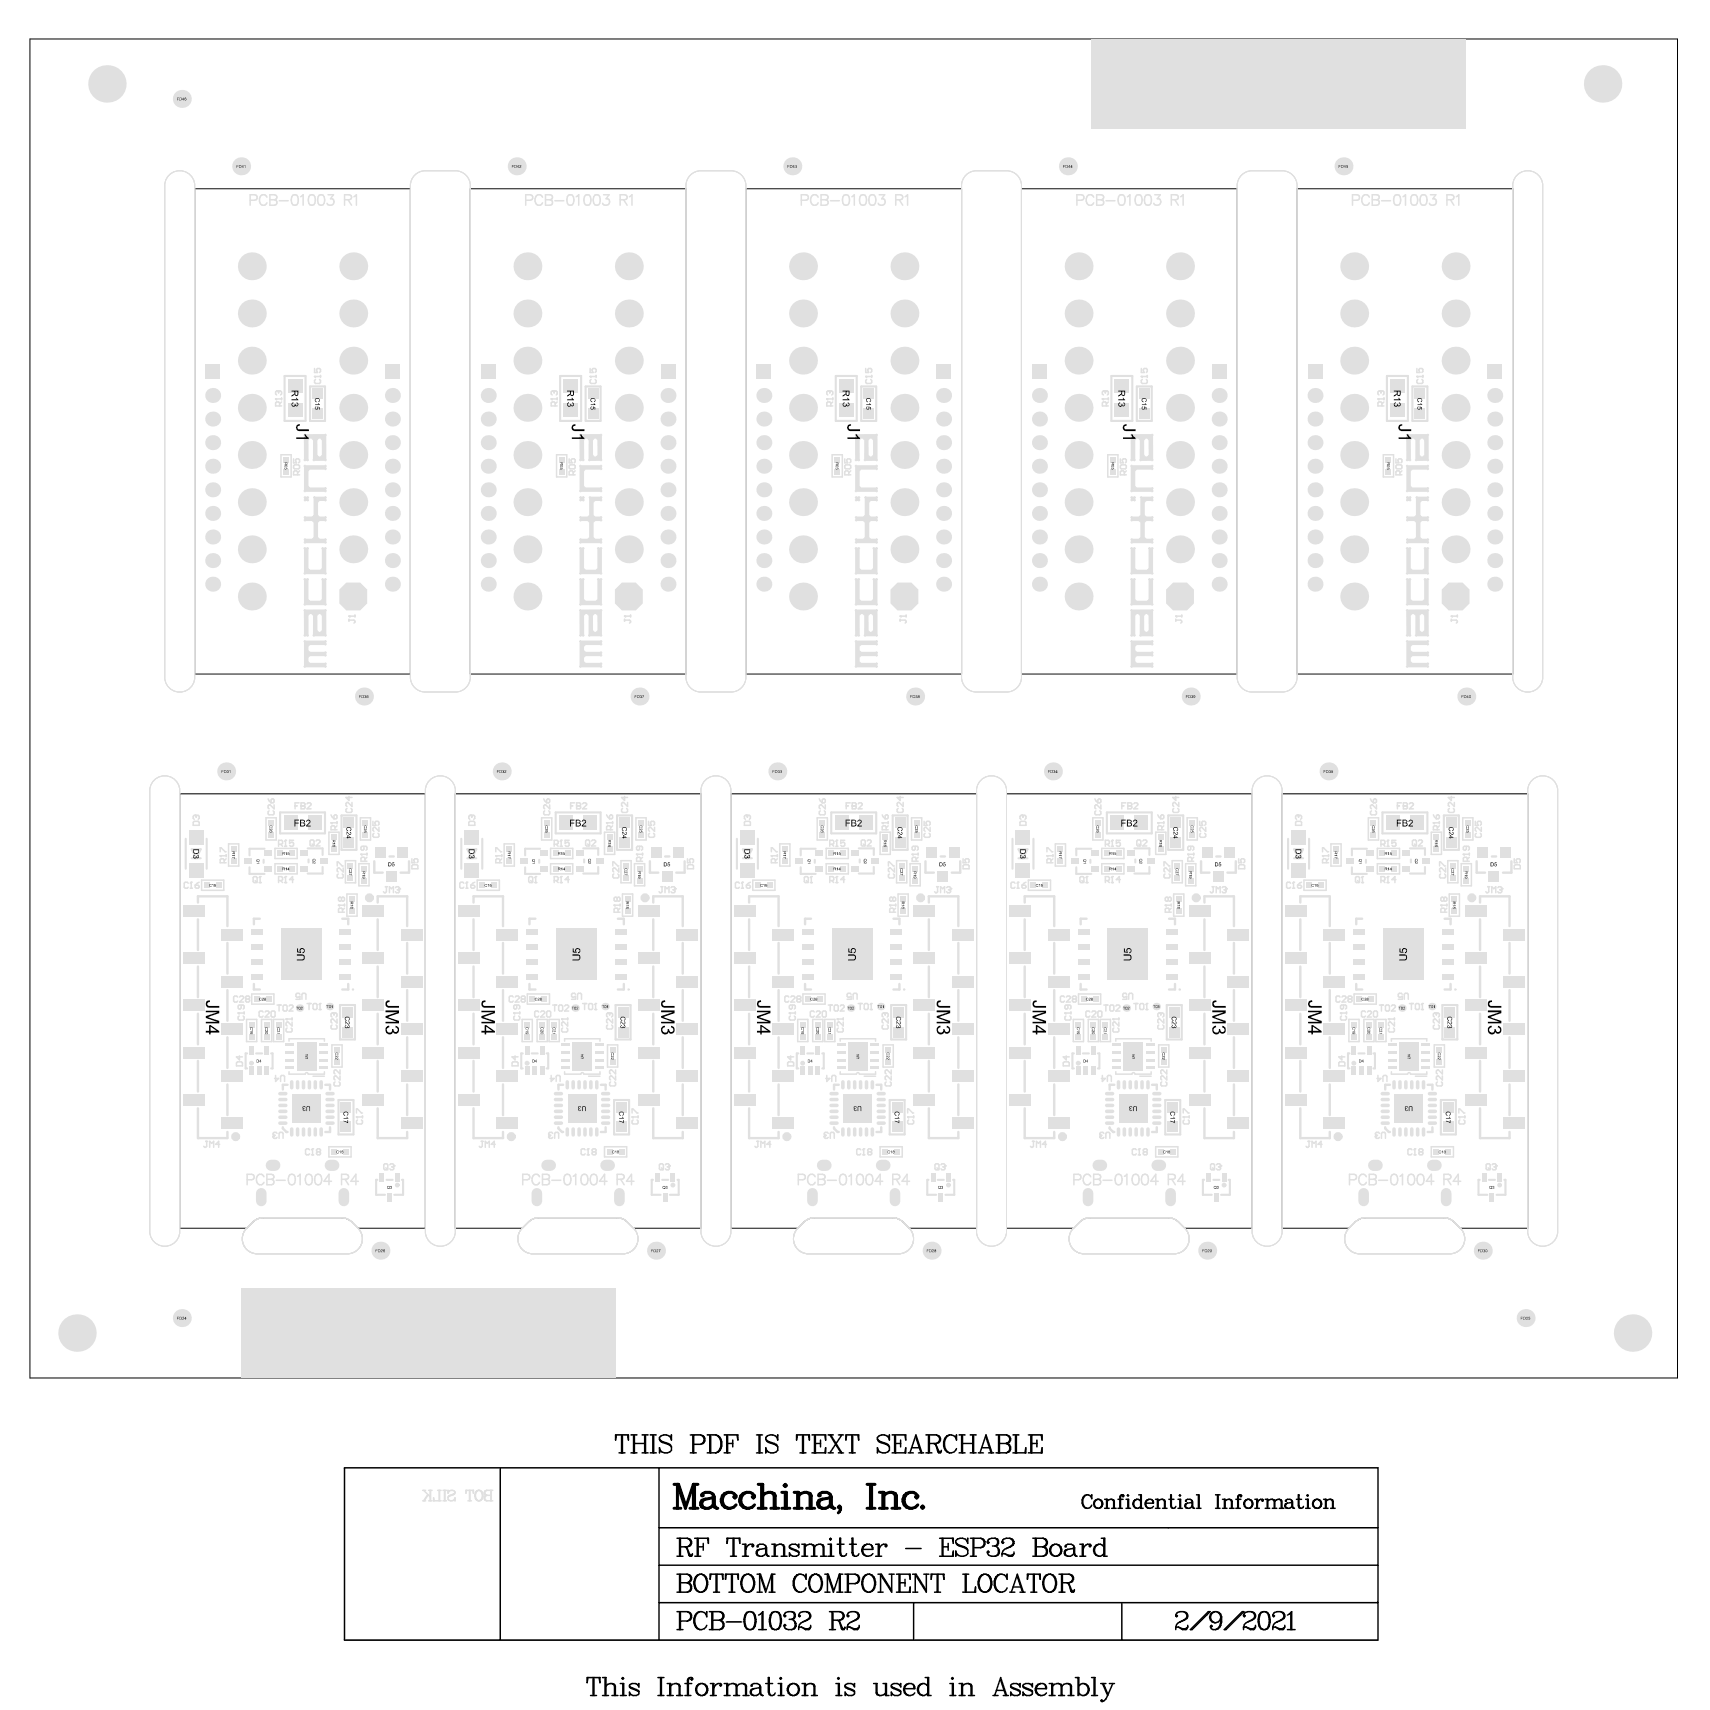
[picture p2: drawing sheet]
<svg xmlns="http://www.w3.org/2000/svg" width="241mm" height="241mm" viewBox="0 0 241 241" stroke-linecap="round" stroke-linejoin="round" font-family="sans-serif">
<path d="M4.2 5.5h232.5v189h-232.5zM27.5 26.6h30.4v68.5h-30.4zM66.4 26.6h30.4v68.5h-30.4zM105.3 26.6h30.4v68.5h-30.4zM144.1 26.6h30.5v68.5h-30.5zM183 26.6h30.5v68.5h-30.5zM25.4 112h34.6v61.3h-9.5a3.1 3.1 0 0 0-2.3-1.5h-11a2.11 2.11 0 0 0-1.5 .7l-.9 .8h-9.4zM64.3 112h34.6v61.3h-9.5a3.1 3.1 0 0 0-2.4-1.5h-10.9a2.12 2.12 0 0 0-1.5 .7l-.9 .8h-9.4zM103.1 112h34.7v61.3h-9.5a3.1 3.1 0 0 0-2.4-1.5h-11a2.11 2.11 0 0 0-1.4 .7l-.9 .8h-9.5zM142 112h34.7v61.3h-9.5a3.1 3.1 0 0 0-2.4-1.5h-11a2.12 2.12 0 0 0-1.5 .7l-.8 .8h-9.5zM180.9 112h34.7v61.3h-9.5a3.1 3.1 0 0 0-2.4-1.5h-11a2.11 2.11 0 0 0-1.5 .7l-.8 .8h-9.5z" fill="none" stroke="#000" stroke-width=".14"/>
<g fill="none" stroke="#e0e0e0" stroke-width=".14">
<path d="M23.7 24.9a2.12 2.12 0 0 1 2.3-.7 2.12 2.12 0 0 1 1.5 2v69.3a2.11 2.11 0 0 1-2.1 2.2 2.11 2.11 0 0 1-2.2-2.2v-69.6l.2-.5zM58.7 24.6l.7-.4 .4-.1h4.7a2.1 2.1 0 0 1 1.9 2.1v69.3a2.1 2.1 0 0 1-1.9 2.2h-4.7a2.1 2.1 0 0 1-1.9-2.2v-69.3a2.05 2.05 0 0 1 .8-1.6zM97.3 24.9a2.12 2.12 0 0 1 1.4-.8h4.6a2.1 2.1 0 0 1 2 2.1v69.3a2.1 2.1 0 0 1-2 2.2h-4.6a2.1 2.1 0 0 1-1.9-2.2v-69.3a2.03 2.03 0 0 1 .5-1.3zM136.2 24.9a2.12 2.12 0 0 1 1.4-.8h4.6a2.1 2.1 0 0 1 1.9 2.1v69.3a2.1 2.1 0 0 1-1.9 2.2h-4.6a2.1 2.1 0 0 1-1.9-2.2v-69.3a2.03 2.03 0 0 1 .5-1.3zM175 24.9a2.12 2.12 0 0 1 1.5-.8h4.6a2.1 2.1 0 0 1 1.9 2.1v69.3a2.1 2.1 0 0 1-1.9 2.2h-4.6a2.1 2.1 0 0 1-1.9-2.2v-69.3a2.03 2.03 0 0 1 .4-1.3zM213.9 24.9a2.12 2.12 0 0 1 2.4-.7 2.12 2.12 0 0 1 1.4 2v69.3a2.11 2.11 0 0 1-2.1 2.2 2.11 2.11 0 0 1-2.1-2.2v-69.6l.1-.5zM21.6 110.3a2.12 2.12 0 0 1 2.3-.7 2.12 2.12 0 0 1 1.5 2v61.7a2.13 2.13 0 0 1-1.9 2.6 2.13 2.13 0 0 1-2.4-2.2v-62.4l.2-.5zM60.4 110.3a2.12 2.12 0 0 1 2.4-.7 2.12 2.12 0 0 1 1.5 2v61.7a2.13 2.13 0 0 1-1.9 2.6 2.13 2.13 0 0 1-2.4-2.2v-62.4l.2-.5zM99.7 109.9a2.12 2.12 0 0 1 2.3-.2 2.12 2.12 0 0 1 1.1 1.9v61.7a2.13 2.13 0 0 1-1.8 2.6 2.13 2.13 0 0 1-2.4-2.2v-62.1a2.03 2.03 0 0 1 .8-1.7zM138.6 109.9a2.12 2.12 0 0 1 2.3-.2 2.12 2.12 0 0 1 1.1 1.9v61.7a2.13 2.13 0 0 1-1.9 2.6 2.13 2.13 0 0 1-2.3-2.2v-62.1a2.03 2.03 0 0 1 .8-1.7zM177.5 109.9a2.12 2.12 0 0 1 2.2-.2 2.12 2.12 0 0 1 1.2 1.9v61.7a2.13 2.13 0 0 1-1.9 2.6 2.13 2.13 0 0 1-2.3-2.2v-62.1a2.03 2.03 0 0 1 .8-1.7zM216.4 109.9a2.12 2.12 0 0 1 2.2-.2 2.12 2.12 0 0 1 1.2 1.9v62.1a2.11 2.11 0 0 1-2.1 2.2 2.11 2.11 0 0 1-2.1-2.2v-62.1a2.03 2.03 0 0 1 .8-1.7z"/>
<path d="M35.7 172.5a2.03 2.03 0 0 1 1.3-.7h11.4a2.03 2.03 0 0 1 1.3 .7 3.4 3.4 0 0 1 1.4 2.1 2.12 2.12 0 0 1-1.9 2.3h-13.1a2.11 2.11 0 0 1-1.8-1.4 2.11 2.11 0 0 1 .5-2.2zM74.6 172.5a2.03 2.03 0 0 1 1.2-.7h11.5a2.03 2.03 0 0 1 1.2 .7 3.4 3.4 0 0 1 1.5 2.1 2.12 2.12 0 0 1-1.9 2.3h-13.1a2.11 2.11 0 0 1-1.8-1.4 2.11 2.11 0 0 1 .5-2.2zM113.5 172.5a2.03 2.03 0 0 1 1.2-.7h11.4a2.03 2.03 0 0 1 1.3 .7 3.4 3.4 0 0 1 1.5 2.1 2.12 2.12 0 0 1-1.9 2.3h-13.1a2.11 2.11 0 0 1-1.8-1.4 2.11 2.11 0 0 1 .5-2.2zM152.3 172.5a2.03 2.03 0 0 1 1.3-.7h11.4a2.03 2.03 0 0 1 1.3 .7 3.4 3.4 0 0 1 1.5 2.1 2.12 2.12 0 0 1-1.9 2.3h-13.1a2.11 2.11 0 0 1-1.8-1.4 2.11 2.11 0 0 1 .5-2.2zM191.2 172.5a2.03 2.03 0 0 1 1.3-.7h11.4a2.03 2.03 0 0 1 1.3 .7 3.4 3.4 0 0 1 1.5 2.1 2.12 2.12 0 0 1-1.9 2.3h-13.1a2.11 2.11 0 0 1-1.8-1.4 2.11 2.11 0 0 1 .5-2.2z"/>
</g>
<g fill="#e0e0e0">
<circle cx="185.6" cy="82.4" r="1.06"/>
<circle cx="185.6" cy="79.1" r="1.06"/>
<circle cx="185.6" cy="75.8" r="1.06"/>
<circle cx="185.6" cy="72.4" r="1.06"/>
<circle cx="185.6" cy="69.1" r="1.06"/>
<circle cx="185.6" cy="65.8" r="1.06"/>
<circle cx="185.6" cy="62.5" r="1.06"/>
<circle cx="185.6" cy="59.1" r="1.06"/>
<circle cx="185.6" cy="55.8" r="1.06"/>
<circle cx="172" cy="82.4" r="1.06"/>
<circle cx="172" cy="79.1" r="1.06"/>
<circle cx="172" cy="75.8" r="1.06"/>
<circle cx="172" cy="72.4" r="1.06"/>
<circle cx="172" cy="69.1" r="1.06"/>
<circle cx="172" cy="65.8" r="1.06"/>
<circle cx="172" cy="62.5" r="1.06"/>
<circle cx="172" cy="59.1" r="1.06"/>
<circle cx="172" cy="55.8" r="1.06"/>
</g>
<g fill="#e0e0e0">
<path d="M184.5 51.4h2.1v2.1h-2.1z" fill-rule="evenodd"/>
<path d="M171 51.4h2.1v2.1h-2.1z" fill-rule="evenodd"/>
</g>
<path d="M154.9 164.4h.5" fill="none" stroke="#e0e0e0" stroke-width="1.6"/>
<g fill="#e0e0e0">
<circle cx="107.8" cy="82.4" r="1.06"/>
<circle cx="107.8" cy="79.1" r="1.06"/>
<circle cx="107.8" cy="75.8" r="1.06"/>
<circle cx="107.8" cy="72.4" r="1.06"/>
<circle cx="107.8" cy="69.1" r="1.06"/>
<circle cx="107.8" cy="65.8" r="1.06"/>
<circle cx="107.8" cy="62.5" r="1.06"/>
<circle cx="107.8" cy="59.1" r="1.06"/>
<circle cx="107.8" cy="55.8" r="1.06"/>
<circle cx="94.3" cy="82.4" r="1.06"/>
<circle cx="94.3" cy="79.1" r="1.06"/>
<circle cx="94.3" cy="75.8" r="1.06"/>
<circle cx="94.3" cy="72.4" r="1.06"/>
<circle cx="94.3" cy="69.1" r="1.06"/>
<circle cx="94.3" cy="65.8" r="1.06"/>
<circle cx="94.3" cy="62.5" r="1.06"/>
<circle cx="94.3" cy="59.1" r="1.06"/>
<circle cx="94.3" cy="55.8" r="1.06"/>
</g>
<g fill="#e0e0e0">
<path d="M106.7 51.4h2.1v2.1h-2.1z" fill-rule="evenodd"/>
<path d="M93.2 51.4h2.1v2.1h-2.1z" fill-rule="evenodd"/>
</g>
<path d="M77.2 164.4h.5" fill="none" stroke="#e0e0e0" stroke-width="1.6"/>
<g fill="#e0e0e0">
<circle cx="30" cy="82.4" r="1.06"/>
<circle cx="30" cy="79.1" r="1.06"/>
<circle cx="30" cy="75.8" r="1.06"/>
<circle cx="30" cy="72.4" r="1.06"/>
<circle cx="30" cy="69.1" r="1.06"/>
<circle cx="30" cy="65.8" r="1.06"/>
<circle cx="30" cy="62.5" r="1.06"/>
<circle cx="30" cy="59.1" r="1.06"/>
<circle cx="30" cy="55.8" r="1.06"/>
</g>
<path d="M29 51.4h2.1v2.1h-2.1z" fill-rule="evenodd" fill="#e0e0e0"/>
<path d="M36.9 168.4v1.1M87.4 168.4v1.1M114.6 168.4v1.1M165.2 168.4v1.1M192.4 168.4v1.1" fill="none" stroke="#e0e0e0" stroke-width="1.5"/>
<g fill="#e0e0e0">
<circle cx="210.9" cy="82.4" r="1.06"/>
<circle cx="210.9" cy="79.1" r="1.06"/>
<circle cx="210.9" cy="75.8" r="1.06"/>
<circle cx="210.9" cy="72.4" r="1.06"/>
<circle cx="210.9" cy="69.1" r="1.06"/>
<circle cx="210.9" cy="65.8" r="1.06"/>
<circle cx="210.9" cy="62.5" r="1.06"/>
<circle cx="210.9" cy="59.1" r="1.06"/>
<circle cx="210.9" cy="55.8" r="1.06"/>
</g>
<path d="M209.9 51.4h2.1v2.1h-2.1z" fill-rule="evenodd" fill="#e0e0e0"/>
<path d="M163.3 164.4h.5M193.8 164.4h.5M202.2 164.4h.5" fill="none" stroke="#e0e0e0" stroke-width="1.6"/>
<g fill="#e0e0e0">
<circle cx="146.7" cy="82.4" r="1.06"/>
<circle cx="146.7" cy="79.1" r="1.06"/>
<circle cx="146.7" cy="75.8" r="1.06"/>
<circle cx="146.7" cy="72.4" r="1.06"/>
<circle cx="146.7" cy="69.1" r="1.06"/>
<circle cx="146.7" cy="65.8" r="1.06"/>
<circle cx="146.7" cy="62.5" r="1.06"/>
<circle cx="146.7" cy="59.1" r="1.06"/>
<circle cx="146.7" cy="55.8" r="1.06"/>
<circle cx="133.2" cy="82.4" r="1.06"/>
<circle cx="133.2" cy="79.1" r="1.06"/>
<circle cx="133.2" cy="75.8" r="1.06"/>
<circle cx="133.2" cy="72.4" r="1.06"/>
<circle cx="133.2" cy="69.1" r="1.06"/>
<circle cx="133.2" cy="65.8" r="1.06"/>
<circle cx="133.2" cy="62.5" r="1.06"/>
<circle cx="133.2" cy="59.1" r="1.06"/>
<circle cx="133.2" cy="55.8" r="1.06"/>
</g>
<g fill="#e0e0e0">
<path d="M145.6 51.4h2.1v2.1h-2.1z" fill-rule="evenodd"/>
<path d="M132.1 51.4h2.1v2.1h-2.1z" fill-rule="evenodd"/>
</g>
<path d="M116.1 164.4h.5" fill="none" stroke="#e0e0e0" stroke-width="1.6"/>
<g fill="#e0e0e0">
<circle cx="68.9" cy="82.4" r="1.06"/>
<circle cx="68.9" cy="79.1" r="1.06"/>
<circle cx="68.9" cy="75.8" r="1.06"/>
<circle cx="68.9" cy="72.4" r="1.06"/>
<circle cx="68.9" cy="69.1" r="1.06"/>
<circle cx="68.9" cy="65.8" r="1.06"/>
<circle cx="68.9" cy="62.5" r="1.06"/>
<circle cx="68.9" cy="59.1" r="1.06"/>
<circle cx="68.9" cy="55.8" r="1.06"/>
</g>
<path d="M67.8 51.4h2.2v2.1h-2.2z" fill-rule="evenodd" fill="#e0e0e0"/>
<path d="M46.6 164.4h.5" fill="none" stroke="#e0e0e0" stroke-width="1.6"/>
<g fill="#e0e0e0">
<circle cx="55.4" cy="82.4" r="1.06"/>
<circle cx="55.4" cy="79.1" r="1.06"/>
<circle cx="55.4" cy="75.8" r="1.06"/>
<circle cx="55.4" cy="72.4" r="1.06"/>
<circle cx="55.4" cy="69.1" r="1.06"/>
<circle cx="55.4" cy="65.8" r="1.06"/>
<circle cx="55.4" cy="62.5" r="1.06"/>
<circle cx="55.4" cy="59.1" r="1.06"/>
<circle cx="55.4" cy="55.8" r="1.06"/>
</g>
<path d="M54.3 51.4h2.1v2.1h-2.1z" fill-rule="evenodd" fill="#e0e0e0"/>
<path d="M38.3 164.4h.5" fill="none" stroke="#e0e0e0" stroke-width="1.6"/>
<path d="M126.3 168.4v1.1M153.5 168.4v1.1M204.1 168.4v1.1" fill="none" stroke="#e0e0e0" stroke-width="1.5"/>
<g fill="#e0e0e0">
<path d="M125.7 83.2l.9-1h2l1 1v2l-1 .9h-2l-.9-.9z" fill-rule="evenodd"/>
<path d="M86.8 83.2l1-1h1.9l1 1v2l-1 .9h-1.9l-1-.9z" fill-rule="evenodd"/>
</g>
<g fill="#e0e0e0">
<circle cx="127.6" cy="70.9" r="1.97"/>
<circle cx="127.6" cy="57.5" r="1.97"/>
<circle cx="127.6" cy="44.2" r="1.97"/>
<circle cx="88.7" cy="70.9" r="1.97"/>
<circle cx="88.7" cy="57.5" r="1.97"/>
<circle cx="88.7" cy="44.2" r="1.97"/>
</g>
<path d="M75.8 168.4v1.1" fill="none" stroke="#e0e0e0" stroke-width="1.5"/>
<g fill="#e0e0e0">
<circle cx="74.4" cy="84.2" r="1.97"/>
<circle cx="74.4" cy="70.9" r="1.97"/>
<circle cx="74.4" cy="57.5" r="1.97"/>
<circle cx="74.4" cy="44.2" r="1.97"/>
</g>
<path d="M48.5 168.4v1.1" fill="none" stroke="#e0e0e0" stroke-width="1.5"/>
<path d="M48.9 82.2h1.9l1 1v2l-1 .9h-1.9l-1-.9v-2z" fill-rule="evenodd" fill="#e0e0e0"/>
<g fill="#e0e0e0">
<circle cx="49.8" cy="70.9" r="1.97"/>
<circle cx="49.8" cy="57.5" r="1.97"/>
<circle cx="49.8" cy="44.2" r="1.97"/>
<circle cx="35.5" cy="84.2" r="1.97"/>
<circle cx="35.5" cy="70.9" r="1.97"/>
<circle cx="35.5" cy="57.5" r="1.97"/>
<circle cx="35.5" cy="44.2" r="1.97"/>
<circle cx="230.4" cy="188.1" r="2.64"/>
<circle cx="226.1" cy="11.8" r="2.64"/>
<circle cx="127.6" cy="77.5" r="1.97"/>
<circle cx="127.6" cy="64.2" r="1.97"/>
<circle cx="127.6" cy="50.9" r="1.97"/>
<circle cx="127.6" cy="37.6" r="1.97"/>
<circle cx="88.7" cy="77.5" r="1.97"/>
<circle cx="88.7" cy="64.2" r="1.97"/>
<circle cx="88.7" cy="50.9" r="1.97"/>
<circle cx="88.7" cy="37.6" r="1.97"/>
<circle cx="74.4" cy="77.5" r="1.97"/>
<circle cx="74.4" cy="64.2" r="1.97"/>
<circle cx="74.4" cy="50.9" r="1.97"/>
<circle cx="74.4" cy="37.6" r="1.97"/>
<circle cx="49.8" cy="77.5" r="1.97"/>
<circle cx="49.8" cy="64.2" r="1.97"/>
<circle cx="49.8" cy="50.9" r="1.97"/>
<circle cx="49.8" cy="37.6" r="1.97"/>
<circle cx="35.5" cy="77.5" r="1.97"/>
<circle cx="35.5" cy="64.2" r="1.97"/>
<circle cx="35.5" cy="50.9" r="1.97"/>
<circle cx="35.5" cy="37.6" r="1.97"/>
<circle cx="10.9" cy="188.1" r="2.64"/>
</g>
<path d="M85.5 164.4h.5M124.4 164.4h.5" fill="none" stroke="#e0e0e0" stroke-width="1.6"/>
<g fill="#e0e0e0">
<path d="M203.4 83.2l1-1h2l1 1v2l-1 .9h-2l-1-.9z" fill-rule="evenodd"/>
<path d="M165.5 82.2h2l1 1v2l-1 .9h-2l-.9-.9v-2z" fill-rule="evenodd"/>
<path d="M211.6 119.5h1.6v1.5h-1.6z" fill-rule="evenodd"/>
<path d="M208.5 119.5h1.5v1.5h-1.5z" fill-rule="evenodd"/>
<path d="M204.8 126.5h.8v.8h-.8z" fill-rule="evenodd"/>
<path d="M206.5 122.2h.8v.8h-.8z" fill-rule="evenodd"/>
<path d="M206.5 123.9h.8v.8h-.8z" fill-rule="evenodd"/>
<path d="M206.7 115.7h.8v.8h-.8z" fill-rule="evenodd"/>
</g>
<g fill="#e0e0e0">
<circle cx="205.4" cy="70.9" r="1.97"/>
<circle cx="205.4" cy="57.5" r="1.97"/>
<circle cx="205.4" cy="44.2" r="1.97"/>
<circle cx="152.2" cy="84.2" r="1.97"/>
<circle cx="191.1" cy="84.2" r="1.97"/>
<circle cx="166.5" cy="70.9" r="1.97"/>
<circle cx="152.2" cy="70.9" r="1.97"/>
<circle cx="191.1" cy="70.9" r="1.97"/>
<circle cx="166.5" cy="57.5" r="1.97"/>
<circle cx="152.2" cy="57.5" r="1.97"/>
<circle cx="191.1" cy="57.5" r="1.97"/>
<circle cx="166.5" cy="44.2" r="1.97"/>
<circle cx="152.2" cy="44.2" r="1.97"/>
<circle cx="191.1" cy="44.2" r="1.97"/>
<circle cx="113.3" cy="84.2" r="1.97"/>
<circle cx="113.3" cy="70.9" r="1.97"/>
<circle cx="113.3" cy="57.5" r="1.97"/>
<circle cx="113.3" cy="44.2" r="1.97"/>
<circle cx="205.4" cy="77.5" r="1.97"/>
<circle cx="205.4" cy="64.2" r="1.97"/>
<circle cx="205.4" cy="50.9" r="1.97"/>
<circle cx="205.4" cy="37.6" r="1.97"/>
<circle cx="166.5" cy="77.5" r="1.97"/>
<circle cx="152.2" cy="77.5" r="1.97"/>
<circle cx="191.1" cy="77.5" r="1.97"/>
<circle cx="166.5" cy="64.2" r="1.97"/>
<circle cx="166.5" cy="50.9" r="1.97"/>
<circle cx="166.5" cy="37.6" r="1.97"/>
<circle cx="152.2" cy="64.2" r="1.97"/>
<circle cx="152.2" cy="50.9" r="1.97"/>
<circle cx="152.2" cy="37.6" r="1.97"/>
<circle cx="191.1" cy="64.2" r="1.97"/>
<circle cx="191.1" cy="50.9" r="1.97"/>
<circle cx="191.1" cy="37.6" r="1.97"/>
<circle cx="113.3" cy="77.5" r="1.97"/>
<circle cx="113.3" cy="64.2" r="1.97"/>
<circle cx="113.3" cy="50.9" r="1.97"/>
<circle cx="113.3" cy="37.6" r="1.97"/>
<circle cx="15.1" cy="11.8" r="2.64"/>
</g>
<path d="M201.7 158.5h.8M201.7 157.7h.8M201.7 156.8h.8M201.7 156h.8M201.7 154.3h.8" fill="none" stroke="#e0e0e0" stroke-width=".5"/>
<g fill="#e0e0e0">
<path d="M202.7 149.4h.8v.9h-.8z" fill-rule="evenodd"/>
<path d="M202.7 147.7h.8v.9h-.8z" fill-rule="evenodd"/>
<path d="M202.3 119.4h.8v.9h-.8z" fill-rule="evenodd"/>
</g>
<path d="M195.1 156h.8M195.1 156.8h.8M195.1 157.7h.8M195.1 158.5h.8M195.1 154.3h.8M196.7 152.7v.8M198.4 152.7v.8M199.2 152.7v.8M200 152.7v.8" fill="none" stroke="#e0e0e0" stroke-width=".5"/>
<g fill="#e0e0e0">
<path d="M195.9 150.5h1.1v.4h-1.1z" fill-rule="evenodd"/>
<path d="M195.9 149.4h1.1v.4h-1.1z" fill-rule="evenodd"/>
<path d="M195.9 147.2h1.1v.5h-1.1z" fill-rule="evenodd"/>
<path d="M196.3 122.2h.9v.8h-.9z" fill-rule="evenodd"/>
<path d="M194.7 122.2h.8v.8h-.8z" fill-rule="evenodd"/>
<path d="M194.7 120h.8v.9h-.8z" fill-rule="evenodd"/>
<path d="M196.3 120h.9v.9h-.9z" fill-rule="evenodd"/>
<path d="M195.5 66.2h.8v.8h-.8z" fill-rule="evenodd"/>
<path d="M195.5 64.5h.8v.8h-.8z" fill-rule="evenodd"/>
<path d="M192.9 150.5h.6v1.3h-.6z" fill-rule="evenodd"/>
<path d="M191.8 150.5h.6v1.3h-.6z" fill-rule="evenodd"/>
<path d="M192.8 145.8h.8v.9h-.8z" fill-rule="evenodd"/>
<path d="M192.8 144.1h.8v.9h-.8z" fill-rule="evenodd"/>
<path d="M191.4 140.6h.8v.8h-.8z" fill-rule="evenodd"/>
<path d="M193.1 140.6h.8v.8h-.8z" fill-rule="evenodd"/>
<path d="M192.9 122.2h1v.8h-1z" fill-rule="evenodd"/>
<path d="M192.9 120.1h1v.7h-1z" fill-rule="evenodd"/>
<path d="M193.4 115.7h.8v.8h-.8z" fill-rule="evenodd"/>
<path d="M188.1 119.4h.8v.8h-.8z" fill-rule="evenodd"/>
<path d="M171.2 122.9h1.5v1.5h-1.5z" fill-rule="evenodd"/>
<path d="M167.6 122.2h.8v.8h-.8z" fill-rule="evenodd"/>
<path d="M167.6 123.9h.8v.8h-.8z" fill-rule="evenodd"/>
<path d="M167.8 115.7h.9v.8h-.9z" fill-rule="evenodd"/>
<path d="M164.6 137.4h1.6v.8h-1.6z" fill-rule="evenodd"/>
<path d="M164.6 133.2h1.6v.8h-1.6z" fill-rule="evenodd"/>
<path d="M165.9 126.5h.9v.8h-.9z" fill-rule="evenodd"/>
<path d="M165.7 123.4h.8v.9h-.8z" fill-rule="evenodd"/>
<path d="M165.2 115.4h1.5v1.5h-1.5z" fill-rule="evenodd"/>
</g>
<path d="M161.2 152.7v.8M162 152.7v.8" fill="none" stroke="#e0e0e0" stroke-width=".5"/>
<g fill="#e0e0e0">
<path d="M161.7 150.5h1.2v.4h-1.2z" fill-rule="evenodd"/>
<path d="M161.7 149.4h1.2v.4h-1.2z" fill-rule="evenodd"/>
<path d="M161.7 147.2h1.2v.5h-1.2z" fill-rule="evenodd"/>
</g>
<path d="M157.8 152.7v.8M158.7 152.7v.8M159.5 152.7v.8" fill="none" stroke="#e0e0e0" stroke-width=".5"/>
<g fill="#e0e0e0">
<path d="M157.5 122.2h.8v.8h-.8z" fill-rule="evenodd"/>
<path d="M159 122.2h1.1v.8h-1.1z" fill-rule="evenodd"/>
<path d="M157.5 120h.8v.9h-.8z" fill-rule="evenodd"/>
<path d="M159 120.1h1.1v.7h-1.1z" fill-rule="evenodd"/>
<path d="M155.6 145.8h.8v.9h-.8z" fill-rule="evenodd"/>
<path d="M155.6 144.1h.8v.9h-.8z" fill-rule="evenodd"/>
<path d="M154.2 140.6h.8v.8h-.8z" fill-rule="evenodd"/>
<path d="M155.8 122.2h.8v.8h-.8z" fill-rule="evenodd"/>
<path d="M155.8 120h.8v.9h-.8z" fill-rule="evenodd"/>
<path d="M154.5 115.7h.8v.8h-.8z" fill-rule="evenodd"/>
<path d="M152.9 150.5h.6v1.3h-.6z" fill-rule="evenodd"/>
<path d="M151.9 150.5h.5v1.3h-.5z" fill-rule="evenodd"/>
<path d="M151.8 145.8h.8v.9h-.8z" fill-rule="evenodd"/>
<path d="M151.8 144.1h.8v.9h-.8z" fill-rule="evenodd"/>
<path d="M152.5 140.6h.8v.8h-.8z" fill-rule="evenodd"/>
<path d="M149.2 119.4h.9v.8h-.9z" fill-rule="evenodd"/>
<path d="M133.9 119.5h1.5v1.5h-1.5z" fill-rule="evenodd"/>
<path d="M130.7 119.5h1.5v1.5h-1.5z" fill-rule="evenodd"/>
<path d="M127 126.5h.9v.8h-.9z" fill-rule="evenodd"/>
<path d="M128.7 122.2h.9v.8h-.9z" fill-rule="evenodd"/>
<path d="M128.7 123.9h.9v.8h-.9z" fill-rule="evenodd"/>
<path d="M128.9 115.7h.9v.8h-.9z" fill-rule="evenodd"/>
</g>
<path d="M123.9 158.5h.9M123.9 157.7h.9M123.9 156.8h.9M123.9 156h.9M123.9 154.3h.9" fill="none" stroke="#e0e0e0" stroke-width=".5"/>
<g fill="#e0e0e0">
<path d="M124.9 149.4h.9v.9h-.9z" fill-rule="evenodd"/>
<path d="M124.9 147.7h.9v.9h-.9z" fill-rule="evenodd"/>
<path d="M124.5 119.4h.8v.9h-.8z" fill-rule="evenodd"/>
</g>
<path d="M117.3 156h.8M117.3 156.8h.8M117.3 157.7h.8M117.3 158.5h.8M117.3 154.3h.8M118.9 152.7v.8M120.6 152.7v.8M121.4 152.7v.8M122.3 152.7v.8" fill="none" stroke="#e0e0e0" stroke-width=".5"/>
<g fill="#e0e0e0">
<path d="M118.1 150.5h1.2v.4h-1.2z" fill-rule="evenodd"/>
<path d="M118.1 149.4h1.2v.4h-1.2z" fill-rule="evenodd"/>
<path d="M118.1 147.2h1.2v.5h-1.2z" fill-rule="evenodd"/>
<path d="M118.6 122.2h.8v.8h-.8z" fill-rule="evenodd"/>
<path d="M116.9 122.2h.8v.8h-.8z" fill-rule="evenodd"/>
<path d="M116.9 120h.8v.9h-.8z" fill-rule="evenodd"/>
<path d="M118.6 120h.8v.9h-.8z" fill-rule="evenodd"/>
<path d="M117.7 66.2h.9v.8h-.9z" fill-rule="evenodd"/>
<path d="M117.7 64.5h.9v.8h-.9z" fill-rule="evenodd"/>
<path d="M115.1 150.5h.6v1.3h-.6z" fill-rule="evenodd"/>
<path d="M114 150.5h.6v1.3h-.6z" fill-rule="evenodd"/>
<path d="M115 145.8h.8v.9h-.8z" fill-rule="evenodd"/>
<path d="M115 144.1h.8v.9h-.8z" fill-rule="evenodd"/>
<path d="M113.6 140.6h.8v.8h-.8z" fill-rule="evenodd"/>
<path d="M115.3 140.6h.8v.8h-.8z" fill-rule="evenodd"/>
<path d="M115.1 122.2h1v.8h-1z" fill-rule="evenodd"/>
<path d="M115.1 120.1h1v.7h-1z" fill-rule="evenodd"/>
<path d="M115.6 115.7h.9v.8h-.9z" fill-rule="evenodd"/>
<path d="M110.3 119.4h.9v.8h-.9z" fill-rule="evenodd"/>
<path d="M93.4 122.9h1.5v1.5h-1.5z" fill-rule="evenodd"/>
<path d="M89.8 122.2h.9v.8h-.9z" fill-rule="evenodd"/>
<path d="M89.8 123.9h.9v.8h-.9z" fill-rule="evenodd"/>
<path d="M90 115.7h.9v.8h-.9z" fill-rule="evenodd"/>
<path d="M86.8 137.4h1.6v.8h-1.6z" fill-rule="evenodd"/>
<path d="M86.8 133.2h1.6v.8h-1.6z" fill-rule="evenodd"/>
<path d="M88.1 126.5h.9v.8h-.9z" fill-rule="evenodd"/>
<path d="M87.9 123.4h.9v.9h-.9z" fill-rule="evenodd"/>
<path d="M87.4 115.4h1.5v1.5h-1.5z" fill-rule="evenodd"/>
</g>
<path d="M83.4 152.7v.8M84.2 152.7v.8" fill="none" stroke="#e0e0e0" stroke-width=".5"/>
<g fill="#e0e0e0">
<path d="M84 150.5h1.1v.4h-1.1z" fill-rule="evenodd"/>
<path d="M84 149.4h1.1v.4h-1.1z" fill-rule="evenodd"/>
<path d="M84 147.2h1.1v.5h-1.1z" fill-rule="evenodd"/>
</g>
<path d="M80.1 152.7v.8M80.9 152.7v.8M81.7 152.7v.8" fill="none" stroke="#e0e0e0" stroke-width=".5"/>
<g fill="#e0e0e0">
<path d="M79.7 122.2h.8v.8h-.8z" fill-rule="evenodd"/>
<path d="M81.3 122.2h1v.8h-1z" fill-rule="evenodd"/>
<path d="M79.7 120h.8v.9h-.8z" fill-rule="evenodd"/>
<path d="M81.3 120.1h1v.7h-1z" fill-rule="evenodd"/>
<path d="M77.8 145.8h.8v.9h-.8z" fill-rule="evenodd"/>
<path d="M77.8 144.1h.8v.9h-.8z" fill-rule="evenodd"/>
<path d="M76.4 140.6h.8v.8h-.8z" fill-rule="evenodd"/>
<path d="M78 122.2h.8v.8h-.8z" fill-rule="evenodd"/>
<path d="M78 120h.8v.9h-.8z" fill-rule="evenodd"/>
<path d="M76.7 115.7h.9v.8h-.9z" fill-rule="evenodd"/>
<path d="M75.2 150.5h.5v1.3h-.5z" fill-rule="evenodd"/>
<path d="M74.1 150.5h.6v1.3h-.6z" fill-rule="evenodd"/>
<path d="M74 145.8h.8v.9h-.8z" fill-rule="evenodd"/>
<path d="M74 144.1h.8v.9h-.8z" fill-rule="evenodd"/>
<path d="M74.7 140.6h.9v.8h-.9z" fill-rule="evenodd"/>
<path d="M71.4 119.4h.9v.8h-.9z" fill-rule="evenodd"/>
<path d="M56.1 119.5h1.5v1.5h-1.5z" fill-rule="evenodd"/>
<path d="M52.9 119.5h1.5v1.5h-1.5z" fill-rule="evenodd"/>
<path d="M49.2 126.5h.9v.8h-.9z" fill-rule="evenodd"/>
<path d="M50.9 122.2h.9v.8h-.9z" fill-rule="evenodd"/>
<path d="M50.9 123.9h.9v.8h-.9z" fill-rule="evenodd"/>
<path d="M51.1 115.7h.9v.8h-.9z" fill-rule="evenodd"/>
</g>
<path d="M46.2 158.5h.8M46.2 157.7h.8M46.2 156.8h.8M46.2 156h.8M46.2 154.3h.8" fill="none" stroke="#e0e0e0" stroke-width=".5"/>
<g fill="#e0e0e0">
<path d="M47.1 149.4h.9v.9h-.9z" fill-rule="evenodd"/>
<path d="M47.1 147.7h.9v.9h-.9z" fill-rule="evenodd"/>
<path d="M46.7 119.4h.9v.9h-.9z" fill-rule="evenodd"/>
</g>
<path d="M39.5 156h.8M39.5 156.8h.8M39.5 157.7h.8M39.5 158.5h.8M39.5 154.3h.8M41.2 152.7v.8M42.8 152.7v.8M43.7 152.7v.8M44.5 152.7v.8" fill="none" stroke="#e0e0e0" stroke-width=".5"/>
<g fill="#e0e0e0">
<path d="M40.3 150.5h1.2v.4h-1.2z" fill-rule="evenodd"/>
<path d="M40.3 149.4h1.2v.4h-1.2z" fill-rule="evenodd"/>
<path d="M40.3 147.2h1.2v.5h-1.2z" fill-rule="evenodd"/>
<path d="M40.8 122.2h.8v.8h-.8z" fill-rule="evenodd"/>
<path d="M39.1 122.2h.8v.8h-.8z" fill-rule="evenodd"/>
<path d="M39.1 120h.8v.9h-.8z" fill-rule="evenodd"/>
<path d="M40.8 120h.8v.9h-.8z" fill-rule="evenodd"/>
<path d="M39.9 66.2h.9v.8h-.9z" fill-rule="evenodd"/>
<path d="M39.9 64.5h.9v.8h-.9z" fill-rule="evenodd"/>
<path d="M37.4 150.5h.5v1.3h-.5z" fill-rule="evenodd"/>
<path d="M36.3 150.5h.6v1.3h-.6z" fill-rule="evenodd"/>
<path d="M37.2 145.8h.8v.9h-.8z" fill-rule="evenodd"/>
<path d="M37.2 144.1h.8v.9h-.8z" fill-rule="evenodd"/>
<path d="M35.8 140.6h.9v.8h-.9z" fill-rule="evenodd"/>
<path d="M37.5 140.6h.9v.8h-.9z" fill-rule="evenodd"/>
<path d="M37.3 122.2h1.1v.8h-1.1z" fill-rule="evenodd"/>
<path d="M37.3 120.1h1.1v.7h-1.1z" fill-rule="evenodd"/>
<path d="M37.8 115.7h.9v.8h-.9z" fill-rule="evenodd"/>
<path d="M32.5 119.4h.9v.8h-.9z" fill-rule="evenodd"/>
<path d="M209.2 165.5h.5v1.3h-.5z" fill-rule="evenodd"/>
<path d="M210.2 168.3h.6v1.3h-.6z" fill-rule="evenodd"/>
<path d="M204.8 128.1h.8v.9h-.8z" fill-rule="evenodd"/>
<path d="M206.7 117.4h.8v.8h-.8z" fill-rule="evenodd"/>
<path d="M202.3 162.1h.8v.9h-.8z" fill-rule="evenodd"/>
</g>
<path d="M201.7 155.2h.8" fill="none" stroke="#e0e0e0" stroke-width=".5"/>
<circle cx="202.1" cy="142" r=".53" fill="#e0e0e0"/>
<path d="M202.3 117.7h.8v.9h-.8z" fill-rule="evenodd" fill="#e0e0e0"/>
<path d="M198.4 159.3v.9M199.2 159.3v.9M200 159.3v.9" fill="none" stroke="#e0e0e0" stroke-width=".5"/>
<g fill="#e0e0e0">
<path d="M199 115.1h1.9v2.1h-1.9z" fill-rule="evenodd"/>
<path d="M195.9 148.3h1.1v.4h-1.1z" fill-rule="evenodd"/>
</g>
<path d="M195.1 155.2h.8M196.7 159.3v.9" fill="none" stroke="#e0e0e0" stroke-width=".5"/>
<g fill="#e0e0e0">
<path d="M195.6 115.1h1.9v2.1h-1.9z" fill-rule="evenodd"/>
<path d="M192.9 147.7h.6v1.2h-.6z" fill-rule="evenodd"/>
<path d="M193.4 117.4h.8v.8h-.8z" fill-rule="evenodd"/>
<path d="M188.1 121.1h.8v.8h-.8z" fill-rule="evenodd"/>
<path d="M186 124.5h.8v.8h-.8z" fill-rule="evenodd"/>
<path d="M172.4 165.5h.6v1.3h-.6z" fill-rule="evenodd"/>
<path d="M171.3 168.3h.6v1.3h-.6z" fill-rule="evenodd"/>
<path d="M167.8 117.4h.9v.8h-.9z" fill-rule="evenodd"/>
<path d="M165.1 162.1h.8v.9h-.8z" fill-rule="evenodd"/>
<path d="M164.7 158.3h1.5v1.5h-1.5z" fill-rule="evenodd"/>
<path d="M164.7 155.5h1.5v1.5h-1.5z" fill-rule="evenodd"/>
<path d="M164.6 135.3h1.6v.8h-1.6z" fill-rule="evenodd"/>
<path d="M165 142.1h1.4v1.5h-1.4z" fill-rule="evenodd"/>
<path d="M165 144.9h1.4v1.5h-1.4z" fill-rule="evenodd"/>
<path d="M164.6 131.1h1.6v.7h-1.6z" fill-rule="evenodd"/>
<path d="M165.9 128.1h.9v.9h-.9z" fill-rule="evenodd"/>
<path d="M165.7 121.7h.8v.9h-.8z" fill-rule="evenodd"/>
<path d="M165.2 118.1h1.5v1.5h-1.5z" fill-rule="evenodd"/>
<path d="M161.7 148.3h1.2v.4h-1.2z" fill-rule="evenodd"/>
</g>
<path d="M161.2 159.3v.9M162 159.3v.9" fill="none" stroke="#e0e0e0" stroke-width=".5"/>
<circle cx="163.2" cy="142" r=".53" fill="#e0e0e0"/>
<path d="M161.9 121.1h1v.8h-1z" fill-rule="evenodd" fill="#e0e0e0"/>
<path d="M157.8 159.3v.9M158.7 159.3v.9M159.5 159.3v.9" fill="none" stroke="#e0e0e0" stroke-width=".5"/>
<circle cx="158.9" cy="142.2" r=".53" fill="#e0e0e0"/>
<g fill="#e0e0e0">
<path d="M154.5 117.4h.8v.8h-.8z" fill-rule="evenodd"/>
<path d="M151.9 147.7h.5v1.2h-.5z" fill-rule="evenodd"/>
<path d="M151.1 121.1h1.1v.8h-1.1z" fill-rule="evenodd"/>
<path d="M149.2 121.1h.9v.8h-.9z" fill-rule="evenodd"/>
<path d="M145.4 124.5h.9v.8h-.9z" fill-rule="evenodd"/>
<path d="M131.4 165.5h.6v1.3h-.6z" fill-rule="evenodd"/>
<path d="M132.5 168.3h.6v1.3h-.6z" fill-rule="evenodd"/>
<path d="M127 128.1h.9v.9h-.9z" fill-rule="evenodd"/>
<path d="M128.9 117.4h.9v.8h-.9z" fill-rule="evenodd"/>
<path d="M124.5 162.1h.8v.9h-.8z" fill-rule="evenodd"/>
</g>
<path d="M123.9 155.2h.9" fill="none" stroke="#e0e0e0" stroke-width=".5"/>
<circle cx="124.3" cy="142" r=".53" fill="#e0e0e0"/>
<path d="M124.5 117.7h.8v.9h-.8z" fill-rule="evenodd" fill="#e0e0e0"/>
<path d="M120.6 159.3v.9M121.4 159.3v.9M122.3 159.3v.9" fill="none" stroke="#e0e0e0" stroke-width=".5"/>
<g fill="#e0e0e0">
<path d="M121.2 115.1h1.9v2.1h-1.9z" fill-rule="evenodd"/>
<path d="M118.1 148.3h1.2v.4h-1.2z" fill-rule="evenodd"/>
</g>
<path d="M117.3 155.2h.8M118.9 159.3v.9" fill="none" stroke="#e0e0e0" stroke-width=".5"/>
<g fill="#e0e0e0">
<path d="M117.8 115.1h1.9v2.1h-1.9z" fill-rule="evenodd"/>
<path d="M115.1 147.7h.6v1.2h-.6z" fill-rule="evenodd"/>
<path d="M115.6 117.4h.9v.8h-.9z" fill-rule="evenodd"/>
<path d="M110.3 121.1h.9v.8h-.9z" fill-rule="evenodd"/>
<path d="M108.2 124.5h.9v.8h-.9z" fill-rule="evenodd"/>
<path d="M94.7 165.5h.5v1.3h-.5z" fill-rule="evenodd"/>
<path d="M93.6 168.3h.6v1.3h-.6z" fill-rule="evenodd"/>
<path d="M90 117.4h.9v.8h-.9z" fill-rule="evenodd"/>
<path d="M87.3 162.1h.8v.9h-.8z" fill-rule="evenodd"/>
<path d="M87 158.3h1.5v1.5h-1.5z" fill-rule="evenodd"/>
<path d="M87 155.5h1.5v1.5h-1.5z" fill-rule="evenodd"/>
<path d="M86.8 135.3h1.6v.8h-1.6z" fill-rule="evenodd"/>
<path d="M87.2 142.1h1.5v1.5h-1.5z" fill-rule="evenodd"/>
<path d="M87.2 144.9h1.5v1.5h-1.5z" fill-rule="evenodd"/>
<path d="M86.8 131.1h1.6v.7h-1.6z" fill-rule="evenodd"/>
<path d="M88.1 128.1h.9v.9h-.9z" fill-rule="evenodd"/>
<path d="M87.9 121.7h.9v.9h-.9z" fill-rule="evenodd"/>
<path d="M87.4 118.1h1.5v1.5h-1.5z" fill-rule="evenodd"/>
<path d="M84 148.3h1.1v.4h-1.1z" fill-rule="evenodd"/>
</g>
<path d="M83.4 159.3v.9M84.2 159.3v.9" fill="none" stroke="#e0e0e0" stroke-width=".5"/>
<circle cx="85.4" cy="142" r=".53" fill="#e0e0e0"/>
<path d="M84.1 121.1h1.1v.8h-1.1z" fill-rule="evenodd" fill="#e0e0e0"/>
<path d="M80.1 159.3v.9M80.9 159.3v.9M81.7 159.3v.9" fill="none" stroke="#e0e0e0" stroke-width=".5"/>
<circle cx="81.2" cy="142.2" r=".53" fill="#e0e0e0"/>
<g fill="#e0e0e0">
<path d="M76.7 117.4h.9v.8h-.9z" fill-rule="evenodd"/>
<path d="M74.1 147.7h.6v1.2h-.6z" fill-rule="evenodd"/>
<path d="M73.4 121.1h1v.8h-1z" fill-rule="evenodd"/>
<path d="M71.4 121.1h.9v.8h-.9z" fill-rule="evenodd"/>
<path d="M67.6 124.5h.9v.8h-.9z" fill-rule="evenodd"/>
<path d="M53.6 165.5h.6v1.3h-.6z" fill-rule="evenodd"/>
<path d="M54.7 168.3h.6v1.3h-.6z" fill-rule="evenodd"/>
<path d="M49.2 128.1h.9v.9h-.9z" fill-rule="evenodd"/>
<path d="M51.1 117.4h.9v.8h-.9z" fill-rule="evenodd"/>
<path d="M46.7 162.1h.9v.9h-.9z" fill-rule="evenodd"/>
</g>
<path d="M46.2 155.2h.8" fill="none" stroke="#e0e0e0" stroke-width=".5"/>
<circle cx="46.5" cy="142" r=".53" fill="#e0e0e0"/>
<path d="M46.7 117.7h.9v.9h-.9z" fill-rule="evenodd" fill="#e0e0e0"/>
<path d="M42.8 159.3v.9M43.7 159.3v.9M44.5 159.3v.9" fill="none" stroke="#e0e0e0" stroke-width=".5"/>
<g fill="#e0e0e0">
<path d="M43.4 115.1h1.9v2.1h-1.9z" fill-rule="evenodd"/>
<path d="M40.3 148.3h1.2v.4h-1.2z" fill-rule="evenodd"/>
</g>
<path d="M39.5 155.2h.8M41.2 159.3v.9" fill="none" stroke="#e0e0e0" stroke-width=".5"/>
<g fill="#e0e0e0">
<path d="M40.1 115.1h1.9v2.1h-1.9z" fill-rule="evenodd"/>
<path d="M37.4 147.7h.5v1.2h-.5z" fill-rule="evenodd"/>
<path d="M37.8 117.4h.9v.8h-.9z" fill-rule="evenodd"/>
<path d="M32.5 121.1h.9v.8h-.9z" fill-rule="evenodd"/>
<path d="M30.4 124.5h.9v.8h-.9z" fill-rule="evenodd"/>
<path d="M210 122.9h1.6v1.5h-1.6z" fill-rule="evenodd"/>
</g>
<path d="M197.5 152.7v.8M200.9 152.7v.8" fill="none" stroke="#e0e0e0" stroke-width=".5"/>
<g fill="#e0e0e0">
<path d="M200.6 150.5h1.2v.4h-1.2z" fill-rule="evenodd"/>
<path d="M200.6 149.4h1.2v.4h-1.2z" fill-rule="evenodd"/>
<path d="M200.6 147.2h1.2v.5h-1.2z" fill-rule="evenodd"/>
<path d="M194.4 145.8h.9v.9h-.9z" fill-rule="evenodd"/>
<path d="M194.4 144.1h.9v.9h-.9z" fill-rule="evenodd"/>
<path d="M203.5 137.4h1.6v.8h-1.6z" fill-rule="evenodd"/>
<path d="M203.5 133.2h1.6v.8h-1.6z" fill-rule="evenodd"/>
<path d="M197.9 122.2h1.1v.8h-1.1z" fill-rule="evenodd"/>
<path d="M204.6 123.4h.8v.9h-.8z" fill-rule="evenodd"/>
<path d="M197.9 120.1h1.1v.7h-1.1z" fill-rule="evenodd"/>
<path d="M204.1 115.4h1.4v1.5h-1.4z" fill-rule="evenodd"/>
<path d="M199.6 54.9h1.5v1.4h-1.5z" fill-rule="evenodd"/>
<path d="M190.7 150.5h.6v1.3h-.6z" fill-rule="evenodd"/>
<path d="M190.6 145.8h.9v.9h-.9z" fill-rule="evenodd"/>
<path d="M190.6 144.1h.9v.9h-.9z" fill-rule="evenodd"/>
<path d="M169.6 119.5h1.5v1.5h-1.5z" fill-rule="evenodd"/>
<path d="M172.8 119.5h1.5v1.5h-1.5z" fill-rule="evenodd"/>
</g>
<path d="M156.2 158.5h.8M156.2 157.7h.8M156.2 156.8h.8M156.2 156h.8M156.2 154.3h.8M160.3 152.7v.8M162.8 158.5h.9M162.8 157.7h.9M162.8 156.8h.9M162.8 156h.9M162.8 154.3h.9" fill="none" stroke="#e0e0e0" stroke-width=".5"/>
<g fill="#e0e0e0">
<path d="M157 150.5h1.2v.4h-1.2z" fill-rule="evenodd"/>
<path d="M157 149.4h1.2v.4h-1.2z" fill-rule="evenodd"/>
<path d="M154 150.5h.6v1.3h-.6z" fill-rule="evenodd"/>
<path d="M163.8 149.4h.8v.9h-.8z" fill-rule="evenodd"/>
<path d="M157 147.2h1.2v.5h-1.2z" fill-rule="evenodd"/>
<path d="M163.8 147.7h.8v.9h-.8z" fill-rule="evenodd"/>
<path d="M153.9 145.8h.8v.9h-.8z" fill-rule="evenodd"/>
<path d="M153.9 144.1h.8v.9h-.8z" fill-rule="evenodd"/>
<path d="M154 122.2h1v.8h-1z" fill-rule="evenodd"/>
<path d="M163.4 119.4h.8v.9h-.8z" fill-rule="evenodd"/>
<path d="M154 120.1h1v.7h-1z" fill-rule="evenodd"/>
<path d="M156.6 66.2h.9v.8h-.9z" fill-rule="evenodd"/>
<path d="M156.6 64.5h.9v.8h-.9z" fill-rule="evenodd"/>
<path d="M160.7 54.9h1.5v1.4h-1.5z" fill-rule="evenodd"/>
<path d="M125.7 137.4h1.6v.8h-1.6z" fill-rule="evenodd"/>
<path d="M125.7 133.2h1.6v.8h-1.6z" fill-rule="evenodd"/>
<path d="M132.3 122.9h1.5v1.5h-1.5z" fill-rule="evenodd"/>
<path d="M126.8 123.4h.9v.9h-.9z" fill-rule="evenodd"/>
<path d="M126.3 115.4h1.5v1.5h-1.5z" fill-rule="evenodd"/>
</g>
<path d="M119.8 152.7v.8M123.1 152.7v.8" fill="none" stroke="#e0e0e0" stroke-width=".5"/>
<g fill="#e0e0e0">
<path d="M122.8 150.5h1.2v.4h-1.2z" fill-rule="evenodd"/>
<path d="M122.8 149.4h1.2v.4h-1.2z" fill-rule="evenodd"/>
<path d="M113 150.5h.6v1.3h-.6z" fill-rule="evenodd"/>
<path d="M122.8 147.2h1.2v.5h-1.2z" fill-rule="evenodd"/>
<path d="M116.7 145.8h.8v.9h-.8z" fill-rule="evenodd"/>
<path d="M112.9 145.8h.8v.9h-.8z" fill-rule="evenodd"/>
<path d="M116.7 144.1h.8v.9h-.8z" fill-rule="evenodd"/>
<path d="M112.9 144.1h.8v.9h-.8z" fill-rule="evenodd"/>
<path d="M113.2 137.4h1.6v.8h-1.6z" fill-rule="evenodd"/>
<path d="M113.2 133.2h1.6v.8h-1.6z" fill-rule="evenodd"/>
<path d="M120.2 122.2h1v.8h-1z" fill-rule="evenodd"/>
<path d="M120.2 120.1h1v.7h-1z" fill-rule="evenodd"/>
<path d="M121.8 54.9h1.5v1.4h-1.5z" fill-rule="evenodd"/>
</g>
<path d="M85 158.5h.9M85 157.7h.9M85 156.8h.9M85 156h.9M85 154.3h.9" fill="none" stroke="#e0e0e0" stroke-width=".5"/>
<g fill="#e0e0e0">
<path d="M86 149.4h.9v.9h-.9z" fill-rule="evenodd"/>
<path d="M86 147.7h.9v.9h-.9z" fill-rule="evenodd"/>
<path d="M91.8 119.5h1.5v1.5h-1.5z" fill-rule="evenodd"/>
<path d="M95 119.5h1.5v1.5h-1.5z" fill-rule="evenodd"/>
<path d="M85.6 119.4h.8v.9h-.8z" fill-rule="evenodd"/>
</g>
<path d="M78.4 156h.8M78.4 156.8h.8M78.4 157.7h.8M78.4 158.5h.8M78.4 154.3h.8M82.5 152.7v.8" fill="none" stroke="#e0e0e0" stroke-width=".5"/>
<g fill="#e0e0e0">
<path d="M79.2 150.5h1.2v.4h-1.2z" fill-rule="evenodd"/>
<path d="M79.2 149.4h1.2v.4h-1.2z" fill-rule="evenodd"/>
<path d="M76.2 150.5h.6v1.3h-.6z" fill-rule="evenodd"/>
<path d="M79.2 147.2h1.2v.5h-1.2z" fill-rule="evenodd"/>
<path d="M76.1 145.8h.8v.9h-.8z" fill-rule="evenodd"/>
<path d="M76.1 144.1h.8v.9h-.8z" fill-rule="evenodd"/>
<path d="M74.3 137.4h1.6v.8h-1.6z" fill-rule="evenodd"/>
<path d="M74.3 133.2h1.6v.8h-1.6z" fill-rule="evenodd"/>
<path d="M76.2 122.2h1v.8h-1z" fill-rule="evenodd"/>
<path d="M76.2 120.1h1v.7h-1z" fill-rule="evenodd"/>
<path d="M78.8 66.2h.9v.8h-.9z" fill-rule="evenodd"/>
<path d="M78.8 64.5h.9v.8h-.9z" fill-rule="evenodd"/>
</g>
<path d="M45.3 152.7v.8" fill="none" stroke="#e0e0e0" stroke-width=".5"/>
<g fill="#e0e0e0">
<path d="M45.1 150.5h1.1v.4h-1.1z" fill-rule="evenodd"/>
<path d="M45.1 149.4h1.1v.4h-1.1z" fill-rule="evenodd"/>
<path d="M45.1 147.2h1.1v.5h-1.1z" fill-rule="evenodd"/>
<path d="M47.9 137.4h1.6v.8h-1.6z" fill-rule="evenodd"/>
<path d="M47.9 133.2h1.6v.8h-1.6z" fill-rule="evenodd"/>
<path d="M54.5 122.9h1.5v1.5h-1.5z" fill-rule="evenodd"/>
<path d="M49 123.4h.9v.9h-.9z" fill-rule="evenodd"/>
<path d="M48.5 115.4h1.5v1.5h-1.5z" fill-rule="evenodd"/>
</g>
<path d="M42 152.7v.8" fill="none" stroke="#e0e0e0" stroke-width=".5"/>
<g fill="#e0e0e0">
<path d="M35.2 150.5h.6v1.3h-.6z" fill-rule="evenodd"/>
<path d="M38.9 145.8h.8v.9h-.8z" fill-rule="evenodd"/>
<path d="M35.1 145.8h.8v.9h-.8z" fill-rule="evenodd"/>
<path d="M38.9 144.1h.8v.9h-.8z" fill-rule="evenodd"/>
<path d="M35.1 144.1h.8v.9h-.8z" fill-rule="evenodd"/>
<path d="M35.5 137.4h1.5v.8h-1.5z" fill-rule="evenodd"/>
<path d="M35.5 133.2h1.5v.8h-1.5z" fill-rule="evenodd"/>
<path d="M42.4 122.2h1v.8h-1z" fill-rule="evenodd"/>
<path d="M42.4 120.1h1v.7h-1z" fill-rule="evenodd"/>
<path d="M211.3 165.5h.6v1.3h-.6z" fill-rule="evenodd"/>
<path d="M206.7 147.7h3.1v1.7h-3.1z" fill-rule="evenodd"/>
<path d="M212.1 151h3.1v1.7h-3.1z" fill-rule="evenodd"/>
<path d="M206.7 154.4h3.1v1.6h-3.1z" fill-rule="evenodd"/>
<path d="M212.1 157.7h3.1v1.7h-3.1z" fill-rule="evenodd"/>
<path d="M206.7 134.4h3.1v1.7h-3.1z" fill-rule="evenodd"/>
<path d="M212.1 137.7h3.1v1.7h-3.1z" fill-rule="evenodd"/>
<path d="M206.7 141h3.1v1.7h-3.1z" fill-rule="evenodd"/>
<path d="M212.1 144.4h3.1v1.6h-3.1z" fill-rule="evenodd"/>
<path d="M206.7 127.7h3.1v1.7h-3.1z" fill-rule="evenodd"/>
<path d="M212.1 131.1h3.1v1.6h-3.1z" fill-rule="evenodd"/>
<path d="M204 162.1h.8v.9h-.8z" fill-rule="evenodd"/>
<path d="M200.6 148.3h1.2v.4h-1.2z" fill-rule="evenodd"/>
<path d="M196.8 154.4h4v4h-4z" fill-rule="evenodd"/>
</g>
<path d="M197.5 159.3v.9M200.9 159.3v.9" fill="none" stroke="#e0e0e0" stroke-width=".5"/>
<g fill="#e0e0e0">
<path d="M203.6 158.3h1.5v1.5h-1.5z" fill-rule="evenodd"/>
<path d="M203.6 155.5h1.5v1.5h-1.5z" fill-rule="evenodd"/>
<path d="M203.5 135.3h1.6v.8h-1.6z" fill-rule="evenodd"/>
<path d="M203.8 142.1h1.5v1.5h-1.5z" fill-rule="evenodd"/>
<path d="M203.8 144.9h1.5v1.5h-1.5z" fill-rule="evenodd"/>
<path d="M203.5 131.1h1.6v.7h-1.6z" fill-rule="evenodd"/>
<path d="M200.8 121.1h1v.8h-1z" fill-rule="evenodd"/>
<path d="M204.6 121.7h.8v.9h-.8z" fill-rule="evenodd"/>
<path d="M204.1 118.1h1.4v1.5h-1.4z" fill-rule="evenodd"/>
<path d="M196.1 57h2.1v1.9h-2.1z" fill-rule="evenodd"/>
<path d="M196.1 53.6h2.1v1.9h-2.1z" fill-rule="evenodd"/>
<path d="M199.6 57.6h1.5v1.5h-1.5z" fill-rule="evenodd"/>
<path d="M190.7 147.7h.6v1.2h-.6z" fill-rule="evenodd"/>
<path d="M186.7 157.7h3.1v1.7h-3.1z" fill-rule="evenodd"/>
<path d="M181.3 154.4h3.1v1.6h-3.1z" fill-rule="evenodd"/>
<path d="M186.7 151h3.1v1.7h-3.1z" fill-rule="evenodd"/>
<path d="M181.3 147.7h3.1v1.7h-3.1z" fill-rule="evenodd"/>
<path d="M186.7 144.4h3.1v1.6h-3.1z" fill-rule="evenodd"/>
<path d="M181.3 141h3.1v1.7h-3.1z" fill-rule="evenodd"/>
<path d="M186.7 137.7h3.1v1.7h-3.1z" fill-rule="evenodd"/>
<path d="M181.3 134.4h3.1v1.7h-3.1z" fill-rule="evenodd"/>
<path d="M190 121.1h1.1v.8h-1.1z" fill-rule="evenodd"/>
<path d="M182.2 121.8h2.1v2h-2.1z" fill-rule="evenodd"/>
<path d="M184.3 124.5h.8v.8h-.8z" fill-rule="evenodd"/>
<path d="M186.7 131.1h3.1v1.6h-3.1z" fill-rule="evenodd"/>
<path d="M181.3 127.7h3.1v1.7h-3.1z" fill-rule="evenodd"/>
<path d="M182.2 117.1h2.1v2.1h-2.1z" fill-rule="evenodd"/>
<path d="M170.3 165.5h.6v1.3h-.6z" fill-rule="evenodd"/>
<path d="M167.8 147.7h3.1v1.7h-3.1z" fill-rule="evenodd"/>
<path d="M173.2 151h3.1v1.7h-3.1z" fill-rule="evenodd"/>
<path d="M167.8 154.4h3.1v1.6h-3.1z" fill-rule="evenodd"/>
<path d="M173.2 157.7h3.1v1.7h-3.1z" fill-rule="evenodd"/>
<path d="M167.8 134.4h3.1v1.7h-3.1z" fill-rule="evenodd"/>
<path d="M173.2 137.7h3.1v1.7h-3.1z" fill-rule="evenodd"/>
<path d="M167.8 141h3.1v1.7h-3.1z" fill-rule="evenodd"/>
<path d="M173.2 144.4h3.1v1.6h-3.1z" fill-rule="evenodd"/>
<path d="M167.8 127.7h3.1v1.7h-3.1z" fill-rule="evenodd"/>
<path d="M173.2 131.1h3.1v1.6h-3.1z" fill-rule="evenodd"/>
<path d="M163.4 162.1h.8v.9h-.8z" fill-rule="evenodd"/>
<path d="M157 148.3h1.2v.4h-1.2z" fill-rule="evenodd"/>
<path d="M157.9 154.4h4v4h-4z" fill-rule="evenodd"/>
</g>
<circle cx="197.8" cy="142.2" r=".53" fill="#e0e0e0"/>
<path d="M156.2 155.2h.8M160.3 159.3v.9M162.8 155.2h.9" fill="none" stroke="#e0e0e0" stroke-width=".5"/>
<g fill="#e0e0e0">
<path d="M154 147.7h.6v1.2h-.6z" fill-rule="evenodd"/>
<path d="M163.4 117.7h.8v.9h-.8z" fill-rule="evenodd"/>
<path d="M160.1 115.1h1.9v2.1h-1.9z" fill-rule="evenodd"/>
<path d="M156.7 115.1h1.9v2.1h-1.9z" fill-rule="evenodd"/>
<path d="M157.2 57h2.2v1.9h-2.2z" fill-rule="evenodd"/>
<path d="M157.2 53.6h2.2v1.9h-2.2z" fill-rule="evenodd"/>
<path d="M160.7 57.6h1.5v1.5h-1.5z" fill-rule="evenodd"/>
<path d="M147.8 157.7h3.1v1.7h-3.1z" fill-rule="evenodd"/>
<path d="M142.4 154.4h3.1v1.6h-3.1z" fill-rule="evenodd"/>
<path d="M147.8 151h3.1v1.7h-3.1z" fill-rule="evenodd"/>
<path d="M142.4 147.7h3.1v1.7h-3.1z" fill-rule="evenodd"/>
<path d="M147.8 144.4h3.1v1.6h-3.1z" fill-rule="evenodd"/>
<path d="M142.4 141h3.1v1.7h-3.1z" fill-rule="evenodd"/>
<path d="M147.8 137.7h3.1v1.7h-3.1z" fill-rule="evenodd"/>
<path d="M142.4 134.4h3.1v1.7h-3.1z" fill-rule="evenodd"/>
<path d="M143.3 121.8h2.1v2h-2.1z" fill-rule="evenodd"/>
<path d="M147.1 124.5h.8v.8h-.8z" fill-rule="evenodd"/>
<path d="M147.8 131.1h3.1v1.6h-3.1z" fill-rule="evenodd"/>
<path d="M142.4 127.7h3.1v1.7h-3.1z" fill-rule="evenodd"/>
<path d="M143.3 117.1h2.1v2.1h-2.1z" fill-rule="evenodd"/>
<path d="M126.2 162.1h.8v.9h-.8z" fill-rule="evenodd"/>
<path d="M133.5 165.5h.6v1.3h-.6z" fill-rule="evenodd"/>
<path d="M125.9 158.3h1.4v1.5h-1.4z" fill-rule="evenodd"/>
<path d="M125.9 155.5h1.4v1.5h-1.4z" fill-rule="evenodd"/>
<path d="M128.9 147.7h3.1v1.7h-3.1z" fill-rule="evenodd"/>
<path d="M134.3 151h3.1v1.7h-3.1z" fill-rule="evenodd"/>
<path d="M128.9 154.4h3.1v1.6h-3.1z" fill-rule="evenodd"/>
<path d="M134.3 157.7h3.1v1.7h-3.1z" fill-rule="evenodd"/>
<path d="M125.7 135.3h1.6v.8h-1.6z" fill-rule="evenodd"/>
<path d="M126.1 142.1h1.5v1.5h-1.5z" fill-rule="evenodd"/>
<path d="M126.1 144.9h1.5v1.5h-1.5z" fill-rule="evenodd"/>
<path d="M128.9 134.4h3.1v1.7h-3.1z" fill-rule="evenodd"/>
<path d="M134.3 137.7h3.1v1.7h-3.1z" fill-rule="evenodd"/>
<path d="M128.9 141h3.1v1.7h-3.1z" fill-rule="evenodd"/>
<path d="M134.3 144.4h3.1v1.6h-3.1z" fill-rule="evenodd"/>
<path d="M125.7 131.1h1.6v.7h-1.6z" fill-rule="evenodd"/>
<path d="M126.8 121.7h.9v.9h-.9z" fill-rule="evenodd"/>
<path d="M128.9 127.7h3.1v1.7h-3.1z" fill-rule="evenodd"/>
<path d="M134.3 131.1h3.1v1.6h-3.1z" fill-rule="evenodd"/>
<path d="M126.3 118.1h1.5v1.5h-1.5z" fill-rule="evenodd"/>
<path d="M122.8 148.3h1.2v.4h-1.2z" fill-rule="evenodd"/>
<path d="M119 154.4h4v4h-4z" fill-rule="evenodd"/>
</g>
<circle cx="129.1" cy="98.3" r="1.27" fill="#e0e0e0"/>
<path d="M119.8 159.3v.9M123.1 159.3v.9" fill="none" stroke="#e0e0e0" stroke-width=".5"/>
<g fill="#e0e0e0">
<path d="M113 147.7h.6v1.2h-.6z" fill-rule="evenodd"/>
<path d="M113.2 135.3h1.6v.8h-1.6z" fill-rule="evenodd"/>
<path d="M113.2 131.1h1.6v.7h-1.6z" fill-rule="evenodd"/>
<path d="M123 121.1h1v.8h-1z" fill-rule="evenodd"/>
<path d="M112.2 121.1h1.1v.8h-1.1z" fill-rule="evenodd"/>
<path d="M118.4 57h2.1v1.9h-2.1z" fill-rule="evenodd"/>
<path d="M118.4 53.6h2.1v1.9h-2.1z" fill-rule="evenodd"/>
<path d="M121.8 57.6h1.5v1.5h-1.5z" fill-rule="evenodd"/>
<path d="M103.5 154.4h3.1v1.6h-3.1z" fill-rule="evenodd"/>
<path d="M103.5 147.7h3.1v1.7h-3.1z" fill-rule="evenodd"/>
<path d="M103.5 141h3.1v1.7h-3.1z" fill-rule="evenodd"/>
<path d="M103.5 134.4h3.1v1.7h-3.1z" fill-rule="evenodd"/>
<path d="M104.5 121.8h2v2h-2z" fill-rule="evenodd"/>
<path d="M106.5 124.5h.9v.8h-.9z" fill-rule="evenodd"/>
<path d="M103.5 127.7h3.1v1.7h-3.1z" fill-rule="evenodd"/>
<path d="M104.5 117.1h2v2.1h-2z" fill-rule="evenodd"/>
<path d="M85.6 162.1h.8v.9h-.8z" fill-rule="evenodd"/>
<path d="M92.5 165.5h.6v1.3h-.6z" fill-rule="evenodd"/>
</g>
<circle cx="120" cy="142.2" r=".53" fill="#e0e0e0"/>
<path d="M85 155.2h.9" fill="none" stroke="#e0e0e0" stroke-width=".5"/>
<g fill="#e0e0e0">
<path d="M90 147.7h3.1v1.7h-3.1z" fill-rule="evenodd"/>
<path d="M90 154.4h3.1v1.6h-3.1z" fill-rule="evenodd"/>
<path d="M90 134.4h3.1v1.7h-3.1z" fill-rule="evenodd"/>
<path d="M90 141h3.1v1.7h-3.1z" fill-rule="evenodd"/>
<path d="M90 127.7h3.1v1.7h-3.1z" fill-rule="evenodd"/>
<path d="M85.6 117.7h.8v.9h-.8z" fill-rule="evenodd"/>
<path d="M79.2 148.3h1.2v.4h-1.2z" fill-rule="evenodd"/>
<path d="M80.1 154.4h4v4h-4z" fill-rule="evenodd"/>
</g>
<circle cx="90.2" cy="98.3" r="1.27" fill="#e0e0e0"/>
<path d="M78.4 155.2h.8M82.5 159.3v.9" fill="none" stroke="#e0e0e0" stroke-width=".5"/>
<g fill="#e0e0e0">
<path d="M76.2 147.7h.6v1.2h-.6z" fill-rule="evenodd"/>
<path d="M74.3 135.3h1.6v.8h-1.6z" fill-rule="evenodd"/>
<path d="M74.3 131.1h1.6v.7h-1.6z" fill-rule="evenodd"/>
<path d="M82.3 115.1h1.9v2.1h-1.9z" fill-rule="evenodd"/>
<path d="M78.9 115.1h1.9v2.1h-1.9z" fill-rule="evenodd"/>
<path d="M79.5 57h2.1v1.9h-2.1z" fill-rule="evenodd"/>
<path d="M79.5 53.6h2.1v1.9h-2.1z" fill-rule="evenodd"/>
<path d="M64.7 154.4h3v1.6h-3z" fill-rule="evenodd"/>
<path d="M64.7 147.7h3v1.7h-3z" fill-rule="evenodd"/>
<path d="M64.7 141h3v1.7h-3z" fill-rule="evenodd"/>
<path d="M64.7 134.4h3v1.7h-3z" fill-rule="evenodd"/>
<path d="M65.6 121.8h2v2h-2z" fill-rule="evenodd"/>
<path d="M69.3 124.5h.9v.8h-.9z" fill-rule="evenodd"/>
<path d="M64.7 127.7h3v1.7h-3z" fill-rule="evenodd"/>
<path d="M65.6 117.1h2v2.1h-2z" fill-rule="evenodd"/>
<path d="M48.4 162.1h.8v.9h-.8z" fill-rule="evenodd"/>
<path d="M55.8 165.5h.6v1.3h-.6z" fill-rule="evenodd"/>
<path d="M45.1 148.3h1.1v.4h-1.1z" fill-rule="evenodd"/>
</g>
<path d="M45.3 159.3v.9" fill="none" stroke="#e0e0e0" stroke-width=".5"/>
<g fill="#e0e0e0">
<path d="M48.1 158.3h1.5v1.5h-1.5z" fill-rule="evenodd"/>
<path d="M48.1 155.5h1.5v1.5h-1.5z" fill-rule="evenodd"/>
<path d="M51.1 147.7h3.1v1.7h-3.1z" fill-rule="evenodd"/>
<path d="M51.1 154.4h3.1v1.6h-3.1z" fill-rule="evenodd"/>
<path d="M47.9 135.3h1.6v.8h-1.6z" fill-rule="evenodd"/>
<path d="M48.3 142.1h1.5v1.5h-1.5z" fill-rule="evenodd"/>
<path d="M48.3 144.9h1.5v1.5h-1.5z" fill-rule="evenodd"/>
<path d="M51.1 134.4h3.1v1.7h-3.1z" fill-rule="evenodd"/>
<path d="M51.1 141h3.1v1.7h-3.1z" fill-rule="evenodd"/>
<path d="M47.9 131.1h1.6v.7h-1.6z" fill-rule="evenodd"/>
<path d="M45.2 121.1h1.1v.8h-1.1z" fill-rule="evenodd"/>
<path d="M49 121.7h.9v.9h-.9z" fill-rule="evenodd"/>
<path d="M51.1 127.7h3.1v1.7h-3.1z" fill-rule="evenodd"/>
<path d="M48.5 118.1h1.5v1.5h-1.5z" fill-rule="evenodd"/>
</g>
<circle cx="51.4" cy="98.3" r="1.27" fill="#e0e0e0"/>
<path d="M42 159.3v.9" fill="none" stroke="#e0e0e0" stroke-width=".5"/>
<g fill="#e0e0e0">
<path d="M35.2 147.7h.6v1.2h-.6z" fill-rule="evenodd"/>
<path d="M31.2 157.7h3.1v1.7h-3.1z" fill-rule="evenodd"/>
<path d="M31.2 151h3.1v1.7h-3.1z" fill-rule="evenodd"/>
<path d="M35.5 135.3h1.5v.8h-1.5z" fill-rule="evenodd"/>
<path d="M31.2 144.4h3.1v1.6h-3.1z" fill-rule="evenodd"/>
<path d="M31.2 137.7h3.1v1.7h-3.1z" fill-rule="evenodd"/>
<path d="M35.5 131.1h1.5v.7h-1.5z" fill-rule="evenodd"/>
<path d="M34.5 121.1h1v.8h-1z" fill-rule="evenodd"/>
<path d="M31.2 131.1h3.1v1.6h-3.1z" fill-rule="evenodd"/>
<path d="M40.6 57h2.1v1.9h-2.1z" fill-rule="evenodd"/>
<path d="M40.6 53.6h2.1v1.9h-2.1z" fill-rule="evenodd"/>
<path d="M25.8 154.4h3v1.6h-3z" fill-rule="evenodd"/>
<path d="M25.8 147.7h3v1.7h-3z" fill-rule="evenodd"/>
<path d="M25.8 141h3v1.7h-3z" fill-rule="evenodd"/>
<path d="M25.8 134.4h3v1.7h-3z" fill-rule="evenodd"/>
<path d="M26.7 121.8h2v2h-2z" fill-rule="evenodd"/>
<path d="M28.7 124.5h.9v.8h-.9z" fill-rule="evenodd"/>
<path d="M25.8 127.7h3v1.7h-3z" fill-rule="evenodd"/>
<path d="M26.7 117.1h2v2.1h-2z" fill-rule="evenodd"/>
<path d="M195.2 131h5.7v7.3h-5.7z" fill-rule="evenodd"/>
<path d="M197.5 147h2.7v4.1h-2.7z" fill-rule="evenodd"/>
<path d="M156.3 131h5.7v7.3h-5.7z" fill-rule="evenodd"/>
<path d="M158.6 147h2.7v4.1h-2.7z" fill-rule="evenodd"/>
<path d="M117.4 131h5.7v7.3h-5.7z" fill-rule="evenodd"/>
<path d="M119.7 147h2.7v4.1h-2.7z" fill-rule="evenodd"/>
<path d="M78.5 131h5.7v7.3h-5.7z" fill-rule="evenodd"/>
<path d="M80.8 147h2.7v4.1h-2.7z" fill-rule="evenodd"/>
<path d="M191 137.4h1.6v.8h-1.6z" fill-rule="evenodd"/>
<path d="M152.1 137.4h1.6v.8h-1.6z" fill-rule="evenodd"/>
<path d="M191 133.2h1.6v.8h-1.6z" fill-rule="evenodd"/>
<path d="M152.1 133.2h1.6v.8h-1.6z" fill-rule="evenodd"/>
<path d="M44.1 54.9h1.4v1.4h-1.4z" fill-rule="evenodd"/>
<path d="M83 54.9h1.4v1.4h-1.4z" fill-rule="evenodd"/>
<path d="M191 135.3h1.6v.8h-1.6z" fill-rule="evenodd"/>
<path d="M152.1 135.3h1.6v.8h-1.6z" fill-rule="evenodd"/>
<path d="M191 131.1h1.6v.7h-1.6z" fill-rule="evenodd"/>
<path d="M152.1 131.1h1.6v.7h-1.6z" fill-rule="evenodd"/>
<path d="M109 157.7h3v1.7h-3z" fill-rule="evenodd"/>
<path d="M109 151h3v1.7h-3z" fill-rule="evenodd"/>
<path d="M95.4 151h3.1v1.7h-3.1z" fill-rule="evenodd"/>
<path d="M95.4 157.7h3.1v1.7h-3.1z" fill-rule="evenodd"/>
<path d="M109 144.4h3v1.6h-3z" fill-rule="evenodd"/>
<path d="M109 137.7h3v1.7h-3z" fill-rule="evenodd"/>
<path d="M95.4 137.7h3.1v1.7h-3.1z" fill-rule="evenodd"/>
<path d="M95.4 144.4h3.1v1.6h-3.1z" fill-rule="evenodd"/>
<path d="M109 131.1h3v1.6h-3z" fill-rule="evenodd"/>
<path d="M95.4 131.1h3.1v1.6h-3.1z" fill-rule="evenodd"/>
<path d="M70.1 157.7h3v1.7h-3z" fill-rule="evenodd"/>
<path d="M70.1 151h3v1.7h-3z" fill-rule="evenodd"/>
<path d="M41.2 154.4h4v4h-4z" fill-rule="evenodd"/>
<path d="M56.5 151h3.1v1.7h-3.1z" fill-rule="evenodd"/>
<path d="M56.5 157.7h3.1v1.7h-3.1z" fill-rule="evenodd"/>
<path d="M70.1 144.4h3v1.6h-3z" fill-rule="evenodd"/>
<path d="M70.1 137.7h3v1.7h-3z" fill-rule="evenodd"/>
<path d="M56.5 137.7h3.1v1.7h-3.1z" fill-rule="evenodd"/>
<path d="M56.5 144.4h3.1v1.6h-3.1z" fill-rule="evenodd"/>
<path d="M70.1 131.1h3v1.6h-3z" fill-rule="evenodd"/>
<path d="M56.5 131.1h3.1v1.6h-3.1z" fill-rule="evenodd"/>
<path d="M44.1 57.6h1.4v1.5h-1.4z" fill-rule="evenodd"/>
<path d="M83 57.6h1.4v1.5h-1.4z" fill-rule="evenodd"/>
<path d="M39.6 131h5.8v7.3h-5.8z" fill-rule="evenodd"/>
<path d="M41.9 147h2.8v4.1h-2.8z" fill-rule="evenodd"/>
</g>
<g fill="#e0e0e0">
<circle cx="42.3" cy="142.2" r=".53"/>
<circle cx="215.3" cy="186" r="1.27"/>
<circle cx="209.2" cy="176.5" r="1.27"/>
<circle cx="187.5" cy="108.9" r="1.27"/>
<circle cx="189.6" cy="23.5" r="1.27"/>
<circle cx="170.3" cy="176.5" r="1.27"/>
<circle cx="148.6" cy="108.9" r="1.27"/>
<circle cx="131.5" cy="176.5" r="1.27"/>
<circle cx="92.6" cy="176.5" r="1.27"/>
<circle cx="53.7" cy="176.5" r="1.27"/>
<circle cx="34" cy="23.5" r="1.27"/>
<circle cx="25.7" cy="186" r="1.27"/>
<circle cx="25.7" cy="14" r="1.27"/>
<circle cx="206.9" cy="98.3" r="1.27"/>
<circle cx="168" cy="98.3" r="1.27"/>
<circle cx="150.7" cy="23.5" r="1.27"/>
<circle cx="109.7" cy="108.9" r="1.27"/>
<circle cx="111.8" cy="23.5" r="1.27"/>
<circle cx="70.8" cy="108.9" r="1.27"/>
<circle cx="72.9" cy="23.5" r="1.27"/>
<circle cx="31.9" cy="108.9" r="1.27"/>
</g>
<g fill="none" stroke="#e0e0e0" stroke-width=".14">
<path d="M23.7 24.9a2.12 2.12 0 0 1 2.3-.7 2.12 2.12 0 0 1 1.5 2v69.3a2.11 2.11 0 0 1-2.1 2.2 2.11 2.11 0 0 1-2.2-2.2v-69.6l.2-.5zM58.7 24.6l.7-.4 .4-.1h4.7a2.1 2.1 0 0 1 1.9 2.1v69.3a2.1 2.1 0 0 1-1.9 2.2h-4.7a2.1 2.1 0 0 1-1.9-2.2v-69.3a2.05 2.05 0 0 1 .8-1.6zM97.3 24.9a2.12 2.12 0 0 1 1.4-.8h4.6a2.1 2.1 0 0 1 2 2.1v69.3a2.1 2.1 0 0 1-2 2.2h-4.6a2.1 2.1 0 0 1-1.9-2.2v-69.3a2.03 2.03 0 0 1 .5-1.3zM136.2 24.9a2.12 2.12 0 0 1 1.4-.8h4.6a2.1 2.1 0 0 1 1.9 2.1v69.3a2.1 2.1 0 0 1-1.9 2.2h-4.6a2.1 2.1 0 0 1-1.9-2.2v-69.3a2.03 2.03 0 0 1 .5-1.3zM175 24.9a2.12 2.12 0 0 1 1.5-.8h4.6a2.1 2.1 0 0 1 1.9 2.1v69.3a2.1 2.1 0 0 1-1.9 2.2h-4.6a2.1 2.1 0 0 1-1.9-2.2v-69.3a2.03 2.03 0 0 1 .4-1.3zM213.9 24.9a2.12 2.12 0 0 1 2.4-.7 2.12 2.12 0 0 1 1.4 2v69.3a2.11 2.11 0 0 1-2.1 2.2 2.11 2.11 0 0 1-2.1-2.2v-69.6l.1-.5zM21.6 110.3a2.12 2.12 0 0 1 2.3-.7 2.12 2.12 0 0 1 1.5 2v61.7a2.13 2.13 0 0 1-1.9 2.6 2.13 2.13 0 0 1-2.4-2.2v-62.4l.2-.5zM60.4 110.3a2.12 2.12 0 0 1 2.4-.7 2.12 2.12 0 0 1 1.5 2v61.7a2.13 2.13 0 0 1-1.9 2.6 2.13 2.13 0 0 1-2.4-2.2v-62.4l.2-.5zM99.7 109.9a2.12 2.12 0 0 1 2.3-.2 2.12 2.12 0 0 1 1.1 1.9v61.7a2.13 2.13 0 0 1-1.8 2.6 2.13 2.13 0 0 1-2.4-2.2v-62.1a2.03 2.03 0 0 1 .8-1.7zM138.6 109.9a2.12 2.12 0 0 1 2.3-.2 2.12 2.12 0 0 1 1.1 1.9v61.7a2.13 2.13 0 0 1-1.9 2.6 2.13 2.13 0 0 1-2.3-2.2v-62.1a2.03 2.03 0 0 1 .8-1.7zM177.5 109.9a2.12 2.12 0 0 1 2.2-.2 2.12 2.12 0 0 1 1.2 1.9v61.7a2.13 2.13 0 0 1-1.9 2.6 2.13 2.13 0 0 1-2.3-2.2v-62.1a2.03 2.03 0 0 1 .8-1.7zM216.4 109.9a2.12 2.12 0 0 1 2.2-.2 2.12 2.12 0 0 1 1.2 1.9v62.1a2.11 2.11 0 0 1-2.1 2.2 2.11 2.11 0 0 1-2.1-2.2v-62.1a2.03 2.03 0 0 1 .8-1.7z"/>
<path d="M35.7 172.5a2.03 2.03 0 0 1 1.3-.7h11.4a2.03 2.03 0 0 1 1.3 .7 3.4 3.4 0 0 1 1.4 2.1 2.12 2.12 0 0 1-1.9 2.3h-13.1a2.11 2.11 0 0 1-1.8-1.4 2.11 2.11 0 0 1 .5-2.2zM74.6 172.5a2.03 2.03 0 0 1 1.2-.7h11.5a2.03 2.03 0 0 1 1.2 .7 3.4 3.4 0 0 1 1.5 2.1 2.12 2.12 0 0 1-1.9 2.3h-13.1a2.11 2.11 0 0 1-1.8-1.4 2.11 2.11 0 0 1 .5-2.2zM113.5 172.5a2.03 2.03 0 0 1 1.2-.7h11.4a2.03 2.03 0 0 1 1.3 .7 3.4 3.4 0 0 1 1.5 2.1 2.12 2.12 0 0 1-1.9 2.3h-13.1a2.11 2.11 0 0 1-1.8-1.4 2.11 2.11 0 0 1 .5-2.2zM152.3 172.5a2.03 2.03 0 0 1 1.3-.7h11.4a2.03 2.03 0 0 1 1.3 .7 3.4 3.4 0 0 1 1.5 2.1 2.12 2.12 0 0 1-1.9 2.3h-13.1a2.11 2.11 0 0 1-1.8-1.4 2.11 2.11 0 0 1 .5-2.2zM191.2 172.5a2.03 2.03 0 0 1 1.3-.7h11.4a2.03 2.03 0 0 1 1.3 .7 3.4 3.4 0 0 1 1.5 2.1 2.12 2.12 0 0 1-1.9 2.3h-13.1a2.11 2.11 0 0 1-1.8-1.4 2.11 2.11 0 0 1 .5-2.2z"/>
</g>
<g fill="#e0e0e0">
<path d="M198.5 70.1h.5l.1 .5-.6 .1z"/>
<path d="M159.6 70.1h.5l.1 .5-.5 .1z"/>
<path d="M120.7 70.1h.6v.5l-.5 .1z"/>
<path d="M81.8 70.1h.6v.5l-.5 .1z"/>
<path d="M42.9 70.1h.6v.5l-.5 .1z"/>
<path d="M198.5 81.7l.5-.1 .1 .2v2.8l.1 .2 1.7-.1 .1-2.9 .1-.2 .5 .1-.1 3.7-3-.1z"/>
<path d="M199.8 70.1h1.7l.1 .1-.1 .5h-.9l-.2 .2 .1 1.9 1 .1 .1 .1-.1 .5h-.9l-.2 .2v2.2l.2 .1h.9l.1 .5-.1 .2h-2.9l-.1-.2v-.5h1.2l.1-.1v-2.3l-1.3-.1v-.5l.1-.1 1.2-.1z"/>
<path d="M159.6 81.7l.5-.1 .1 .2v2.8l.2 .2 1.6-.1 .1-2.9 .1-.2 .5 .1-.1 3.7-3-.1z"/>
<path d="M160.9 70.1h1.7l.1 .1-.1 .5h-.9l-.2 .2 .1 1.9 1 .1 .1 .1-.1 .5h-.9l-.1 .2v2.2l.1 .1h.9l.1 .5-.1 .2h-2.9l-.1-.2 .1-.5h1.1l.1-.1v-2.3l-1.2-.1-.1-.5 .1-.1 1.2-.1z"/>
<path d="M120.7 81.7l.5-.1 .1 .2v2.8l.2 .2 1.7-.1v-2.9l.1-.2 .5 .1v3.7l-3.1-.1z"/>
<path d="M122 70.1h1.7l.1 .1v.5h-1l-.1 .2v1.9l1 .1 .1 .1v.5h-1l-.1 .2v2.2l.1 .1h1v.5l-.1 .2h-2.9l-.1-.2 .1-.5h1.1l.1-.1v-2.3l-1.2-.1-.1-.5 .1-.1 1.2-.1z"/>
<path d="M198.5 90.4l3.1 .1v.4l-.1 .1h-2.3l-.1 .2v.6l.1 .2h2.3l.1 .1v.4l-.1 .1h-2.3l-.1 .9h2.4l.1 .2-.1 .4h-3z"/>
<path d="M198.5 77.3h.5l.1 .1v2.8l.1 .2 1.7-.1 .1-2.9 .1-.1h.5l-.1 3.7h-3z"/>
<path d="M198.5 65.7h3.1v.4l-.1 .2h-2.3l-.1 .1v2.3l2.4 .1 .1 .1-.1 .5-3-.1z"/>
<path d="M159.6 90.4l3.1 .1v.4l-.1 .1h-2.2l-.2 .2v.6l.1 .2h2.3l.1 .1v.4l-.1 .1h-2.3l-.1 .9h2.4l.1 .2-.1 .4h-3z"/>
<path d="M159.6 77.3h.5l.1 .1v2.8l.2 .2 1.6-.1 .1-2.9 .1-.1h.5l-.1 3.7h-3z"/>
<path d="M159.6 65.7h3.1v.4l-.1 .2h-2.2l-.2 .1v2.3l2.4 .1 .1 .1-.1 .5-3-.1z"/>
<path d="M120.7 90.4l3.1 .1v.4l-.1 .1h-2.2l-.2 .2v.6l.1 .2h2.3l.1 .1v.4l-.1 .1h-2.3l-.1 .9h2.4l.1 .2v.4h-3.1z"/>
<path d="M120.7 77.3h.5l.1 .1v2.8l.2 .2 1.7-.1v-2.9l.1-.1h.5v3.7h-3.1z"/>
<path d="M120.7 65.7h3.1v.4l-.1 .2h-2.2l-.2 .1v2.3l2.4 .1 .1 .1v.5l-3.1-.1z"/>
<path d="M81.9 81.7l.4-.1 .1 .2v2.8l.2 .2 1.7-.1v-2.9l.1-.2 .5 .1v3.7l-3.1-.1z"/>
<path d="M43 81.7l.4-.1 .1 .2v2.8l.2 .2 1.7-.1v-2.9l.1-.2 .5 .1v3.7l-3.1-.1z"/>
<path d="M83.2 70.1h1.6l.1 .1v.5h-1l-.1 .2v1.9l1 .1 .1 .1v.5h-1l-.1 .2v2.2l.1 .1h1v.5l-.1 .2h-2.9l-.1-.2 .1-.5h1.1l.1-.1v-2.3l-1.2-.1-.1-.5 .1-.1 1.2-.1z"/>
<path d="M44.3 70.1h1.6l.1 .1v.5h-1l-.1 .2v1.9l1 .1 .1 .1v.5h-1l-.1 .2v2.2l.1 .1h1v.5l-.1 .2h-2.9l-.1-.2 .1-.5h1.1l.1-.1v-2.3l-1.2-.1-.1-.5 .1-.1 1.2-.1z"/>
<path d="M81.9 90.4l3 .1v.4l-.1 .1h-2.2l-.2 .2v.6l.1 .2h2.3l.1 .1v.4l-.1 .1h-2.3l-.1 .9h2.4l.1 .2v.4h-3.1z"/>
<path d="M81.9 77.3h.4l.1 .1v2.8l.2 .2 1.7-.1v-2.9l.1-.1h.5v3.7h-3.1z"/>
<path d="M43 90.4l3 .1v.4l-.1 .1h-2.2l-.2 .2v.6l.2 .2h2.2l.1 .1v.4l-.1 .1h-2.3v.9h2.3l.1 .2v.4h-3.1z"/>
<path d="M43 77.3h.4l.1 .1v2.8l.2 .2 1.7-.1v-2.9l.1-.1h.5v3.7h-3.1z"/>
<path d="M81.9 65.7h3v.4l-.1 .2h-2.2l-.2 .1v2.3l2.4 .1 .1 .1v.5l-3.1-.1z"/>
<path d="M43 65.7h3v.4l-.1 .2h-2.2l-.2 .1 .1 2.3 2.3 .1 .1 .1v.5l-3.1-.1z"/>
<path d="M198.5 86.1h3.1v3.6h-1.8l-.1-2.9-.1-.2h-.4l-.1 .2v2.8l-.2 .2-.4-.1zM200.4 86.7l-.1 2.3 .2 .2h.3l.2-.2v-2.2l-.2-.2z"/>
<path d="M198.5 61.3h3.1v3.7h-1.8l-.1-2.9-.1-.2h-.4l-.1 .2v2.8l-.2 .1h-.4zM200.4 61.9l-.1 2.4 .2 .1h.3l.2-.1v-2.2l-.2-.2z"/>
<path d="M159.6 86.1h3.1v3.6h-1.8l-.1-2.9-.1-.2h-.3l-.2 .2v2.8l-.2 .2-.4-.1zM161.5 86.7l-.1 2.3 .2 .2h.3l.2-.2v-2.2l-.2-.2z"/>
<path d="M159.6 61.3h3.1v3.7h-1.8l-.1-2.9-.1-.2h-.3l-.2 .2v2.8l-.2 .1h-.4zM161.5 61.9l-.1 2.4 .2 .1h.3l.2-.1v-2.2l-.2-.2z"/>
<path d="M120.7 86.1h3.1v3.6h-1.8v-2.9l-.2-.2h-.3l-.2 .2v2.8l-.1 .2-.5-.1zM122.6 86.7v2.3l.1 .2h.3l.2-.2v-2.2l-.2-.2z"/>
<path d="M120.7 61.3h3.1v3.7h-1.8v-2.9l-.2-.2h-.3l-.2 .2v2.8l-.1 .1h-.5zM122.6 61.9v2.4l.1 .1h.3l.2-.1v-2.2l-.2-.2z"/>
<path d="M81.8 86.1h3.1v3.6h-1.8v-2.9l-.2-.2h-.3l-.2 .2v2.8l-.1 .2-.5-.1zM83.7 86.7v2.3l.1 .2h.3l.2-.2v-2.2l-.2-.2z"/>
<path d="M42.9 86.1h3.1v3.6h-1.8v-2.9l-.2-.2h-.3l-.2 .2v2.8l-.1 .2-.5-.1zM44.8 86.7v2.3l.2 .2h.3l.1-.2v-2.2l-.1-.2z"/>
<path d="M81.8 61.3h3.1v3.7h-1.8v-2.9l-.2-.2h-.3l-.2 .2v2.8l-.1 .1h-.5zM83.7 61.9v2.4l.1 .1h.3l.2-.1v-2.2l-.2-.2z"/>
<path d="M42.9 61.3h3.1v3.7h-1.8v-2.9l-.2-.2h-.3l-.2 .2v2.8l-.1 .1h-.5zM44.8 61.9v2.4l.2 .1h.3l.1-.1v-2.2l-.1-.2z"/>
</g>
<g fill="none" stroke="#e0e0e0" stroke-width=".14">
<path d="M23.7 24.9a2.12 2.12 0 0 1 2.3-.7 2.12 2.12 0 0 1 1.5 2v69.3a2.11 2.11 0 0 1-2.1 2.2 2.11 2.11 0 0 1-2.2-2.2v-69.6l.2-.5zM58.7 24.6l.7-.4 .4-.1h4.7a2.1 2.1 0 0 1 1.9 2.1v69.3a2.1 2.1 0 0 1-1.9 2.2h-4.7a2.1 2.1 0 0 1-1.9-2.2v-69.3a2.05 2.05 0 0 1 .8-1.6zM97.3 24.9a2.12 2.12 0 0 1 1.4-.8h4.6a2.1 2.1 0 0 1 2 2.1v69.3a2.1 2.1 0 0 1-2 2.2h-4.6a2.1 2.1 0 0 1-1.9-2.2v-69.3a2.03 2.03 0 0 1 .5-1.3zM136.2 24.9a2.12 2.12 0 0 1 1.4-.8h4.6a2.1 2.1 0 0 1 1.9 2.1v69.3a2.1 2.1 0 0 1-1.9 2.2h-4.6a2.1 2.1 0 0 1-1.9-2.2v-69.3a2.03 2.03 0 0 1 .5-1.3zM175 24.9a2.12 2.12 0 0 1 1.5-.8h4.6a2.1 2.1 0 0 1 1.9 2.1v69.3a2.1 2.1 0 0 1-1.9 2.2h-4.6a2.1 2.1 0 0 1-1.9-2.2v-69.3a2.03 2.03 0 0 1 .4-1.3zM213.9 24.9a2.12 2.12 0 0 1 2.4-.7 2.12 2.12 0 0 1 1.4 2v69.3a2.11 2.11 0 0 1-2.1 2.2 2.11 2.11 0 0 1-2.1-2.2v-69.6l.1-.5zM21.6 110.3a2.12 2.12 0 0 1 2.3-.7 2.12 2.12 0 0 1 1.5 2v61.7a2.13 2.13 0 0 1-1.9 2.6 2.13 2.13 0 0 1-2.4-2.2v-62.4l.2-.5zM60.4 110.3a2.12 2.12 0 0 1 2.4-.7 2.12 2.12 0 0 1 1.5 2v61.7a2.13 2.13 0 0 1-1.9 2.6 2.13 2.13 0 0 1-2.4-2.2v-62.4l.2-.5zM99.7 109.9a2.12 2.12 0 0 1 2.3-.2 2.12 2.12 0 0 1 1.1 1.9v61.7a2.13 2.13 0 0 1-1.8 2.6 2.13 2.13 0 0 1-2.4-2.2v-62.1a2.03 2.03 0 0 1 .8-1.7zM138.6 109.9a2.12 2.12 0 0 1 2.3-.2 2.12 2.12 0 0 1 1.1 1.9v61.7a2.13 2.13 0 0 1-1.9 2.6 2.13 2.13 0 0 1-2.3-2.2v-62.1a2.03 2.03 0 0 1 .8-1.7zM177.5 109.9a2.12 2.12 0 0 1 2.2-.2 2.12 2.12 0 0 1 1.2 1.9v61.7a2.13 2.13 0 0 1-1.9 2.6 2.13 2.13 0 0 1-2.3-2.2v-62.1a2.03 2.03 0 0 1 .8-1.7zM216.4 109.9a2.12 2.12 0 0 1 2.2-.2 2.12 2.12 0 0 1 1.2 1.9v62.1a2.11 2.11 0 0 1-2.1 2.2 2.11 2.11 0 0 1-2.1-2.2v-62.1a2.03 2.03 0 0 1 .8-1.7z"/>
<path d="M35.7 172.5a2.03 2.03 0 0 1 1.3-.7h11.4a2.03 2.03 0 0 1 1.3 .7 3.4 3.4 0 0 1 1.4 2.1 2.12 2.12 0 0 1-1.9 2.3h-13.1a2.11 2.11 0 0 1-1.8-1.4 2.11 2.11 0 0 1 .5-2.2zM74.6 172.5a2.03 2.03 0 0 1 1.2-.7h11.5a2.03 2.03 0 0 1 1.2 .7 3.4 3.4 0 0 1 1.5 2.1 2.12 2.12 0 0 1-1.9 2.3h-13.1a2.11 2.11 0 0 1-1.8-1.4 2.11 2.11 0 0 1 .5-2.2zM113.5 172.5a2.03 2.03 0 0 1 1.2-.7h11.4a2.03 2.03 0 0 1 1.3 .7 3.4 3.4 0 0 1 1.5 2.1 2.12 2.12 0 0 1-1.9 2.3h-13.1a2.11 2.11 0 0 1-1.8-1.4 2.11 2.11 0 0 1 .5-2.2zM152.3 172.5a2.03 2.03 0 0 1 1.3-.7h11.4a2.03 2.03 0 0 1 1.3 .7 3.4 3.4 0 0 1 1.5 2.1 2.12 2.12 0 0 1-1.9 2.3h-13.1a2.11 2.11 0 0 1-1.8-1.4 2.11 2.11 0 0 1 .5-2.2zM191.2 172.5a2.03 2.03 0 0 1 1.3-.7h11.4a2.03 2.03 0 0 1 1.3 .7 3.4 3.4 0 0 1 1.5 2.1 2.12 2.12 0 0 1-1.9 2.3h-13.1a2.11 2.11 0 0 1-1.8-1.4 2.11 2.11 0 0 1 .5-2.2z"/>
</g>
<g fill="none" stroke="#e0e0e0" stroke-width=".3">
<path d="M40.2 53.1h2.9v6.3h-2.9zM43.7 54.5h2.2v4.9h-2.2zM79 53.1h3v6.3h-3zM82.6 54.5h2.2v4.9h-2.2zM117.9 53.1h3v6.3h-3zM121.5 54.5h2.1v4.9h-2.1zM156.8 53.1h3v6.3h-3zM160.4 54.5h2.1v4.9h-2.1zM195.7 53.1h3v6.3h-3zM199.3 54.5h2.1v4.9h-2.1zM26.2 118.4v4.2M27.1 119.8h1.2l-.6 1.3z"/>
<path d="M29.2 118.4v4.2M37.3 119.8h-2.1v.9M39.5 114.6h6.4v3h-6.4zM43.4 119.7h2.1v.9M48.2 115.1h2.1v4.8h-2.1zM65.1 118.4v4.2M65.9 119.8h1.3l-.6 1.3zM68.1 118.4v4.2M76.2 119.8h-2.1v.9M78.4 114.6h6.4v3h-6.4zM82.3 119.7h2.1v.9M87.1 115.1h2.1v4.8h-2.1z"/>
<path d="M104 118.4v4.2M104.8 119.8h1.3l-.6 1.3zM106.9 118.4v4.2M115.1 119.8h-2.1v.9M117.3 114.6h6.3v3h-6.3zM121.2 119.7h2.1v.9M126 115.1h2.1v4.8h-2.1zM142.9 118.4v4.2M143.7 119.8h1.3l-.6 1.3zM145.8 118.4v4.2M154 119.8h-2.1v.9M156.2 114.6h6.3v3h-6.3z"/>
<path d="M160.1 119.7h2.1v.9M164.9 115.1h2.1v4.8h-2.1zM181.8 118.4v4.2M182.6 119.8h1.3l-.7 1.3zM184.7 118.4v4.2M192.9 119.8h-2.1v.9M195.1 114.6h6.3v3h-6.3zM199 119.7h2.1v.9M203.7 115.1h2.2v4.8h-2.2zM27.1 121.1h1.2M35.2 122.4v.9h2.1M37.2 121.3v.5"/>
<path d="M43.5 121.3v.4M45.5 122.3v1h-2.1M65.9 121.1h1.3M74.1 122.4v.9h2.1M76.1 121.3v.5M82.4 121.3v.4M84.4 122.3v1h-2.1M104.8 121.1h1.3M113 122.4v.9h2.1M115 121.3v.5M121.3 121.3v.4M123.3 122.3v1h-2.1"/>
<path d="M143.7 121.1h1.3M151.9 122.4v.9h2.1M153.9 121.3v.5M160.2 121.3v.4M162.2 122.3v1h-2.1M182.6 121.1h1.3M190.8 122.4v.9h2.1M192.8 121.3v.5M199.1 121.3v.4M201.1 122.3v1h-2.1M34.9 148.7h-.2v2.1h.2M36.1 148.7h.9"/>
<path d="M38.3 148.7h.2v2.1h-.2M47.8 155.2h2.1v4.9h-2.1zM48 141.8h2.1v4.9h-2.1zM73.8 148.7h-.2v2.1h.2M75 148.7h.9M77.1 148.7h.3v2.1h-.3M86.7 155.2h2.1v4.9h-2.1zM86.9 141.8h2.1v4.9h-2.1zM112.7 148.7h-.3v2.1h.3M113.9 148.7h.9M116 148.7h.2v2.1h-.2M125.5 155.2h2.2v4.9h-2.2z"/>
<path d="M125.8 141.8h2.1v4.9h-2.1zM151.5 148.7h-.2v2.1h.2M152.8 148.7h.9M154.9 148.7h.2v2.1h-.2M164.4 155.2h2.1v4.9h-2.1zM164.6 141.8h2.2v4.9h-2.2zM190.4 148.7h-.2v2.1h.2M191.7 148.7h.8M193.8 148.7h.2v2.1h-.2M203.3 155.2h2.1v4.9h-2.1zM203.5 141.8h2.1v4.9h-2.1zM53.2 166.5h-.1v2.1h1.2"/>
<path d="M54.6 166.5h.8M56.7 166.5h.2v2.1h-1.3M92.1 166.5h-.1v2.1h1.2M93.4 166.5h.9M95.6 166.5h.2v2.1h-1.3M131 166.5h-.1v2.1h1.2M132.3 166.5h.9M134.5 166.5h.2v2.1h-1.3M169.9 166.5h-.2v2.1h1.3M171.2 166.5h.9M173.4 166.5h.1v2.1h-1.2M208.8 166.5h-.2v2.1h1.3"/>
<path d="M210.1 166.5h.9M212.3 166.5h.1v2.1h-1.2"/>
</g>
<g fill="none" stroke="#e0e0e0" stroke-width=".34">
<path d="M27.9 127.4v-.9h4.2v4.2M27.9 129.7v4.4M27.9 136.4v4.3M32.1 133.1v4.3M32.1 139.7v4.3M35.8 138.9v.7h.9M36.7 129.6h-.9v.8M48.3 129.6h.8v.8M49.1 138.9v.7h-.8M52.8 121.5v1.6h1.2M53.3 127.4v-.9h4.2v4.2M53.3 129.7v4.4"/>
<path d="M53.3 136.4v4.3M55 120.9h.6M57.5 133.1v4.3M57.5 139.7v4.3M57.7 121.5v1.6h-1.2M66.8 127.4v-.9h4.2v4.2M66.8 129.7v4.4M66.8 136.4v4.3M71 133.1v4.3M71 139.7v4.3M74.7 138.9v.7h.9M75.6 129.6h-.9v.8"/>
<path d="M87.2 129.6h.8v.8M88 138.9v.7h-.8M91.7 121.5v1.6h1.2M92.2 127.4v-.9h4.1v4.2M92.2 129.7v4.4M92.2 136.4v4.3M93.9 120.9h.6M96.3 133.1v4.3M96.3 139.7v4.3M96.6 121.5v1.6h-1.2M105.7 127.4v-.9h4.2v4.2M105.7 129.7v4.4"/>
<path d="M105.7 136.4v4.3M109.9 133.1v4.3M109.9 139.7v4.3M113.6 138.9v.7h.8M114.4 129.6h-.8v.8M126.1 129.6h.8v.8M126.9 138.9v.7h-.8M130.6 121.5v1.6h1.2M131.1 127.4v-.9h4.1v4.2M131.1 129.7v4.4M131.1 136.4v4.3M132.8 120.9h.5"/>
<path d="M135.2 133.1v4.3M135.2 139.7v4.3M135.5 121.5v1.6h-1.2M144.6 127.4v-.9h4.2v4.2M144.6 129.7v4.4M144.6 136.4v4.3M148.8 133.1v4.3M148.8 139.7v4.3M152.5 138.9v.7h.8M153.3 129.6h-.8v.8M165 129.6h.8v.8M165.8 138.9v.7h-.8"/>
<path d="M169.5 121.5v1.6h1.2M170 127.4v-.9h4.1v4.2M170 129.7v4.4M170 136.4v4.3M171.6 120.9h.6M174.1 133.1v4.3M174.1 139.7v4.3M174.4 121.5v1.6h-1.2M183.5 127.4v-.9h4.1v4.2M183.5 129.7v4.4M183.5 136.4v4.3M187.6 133.1v4.3"/>
<path d="M187.6 139.7v4.3M191.4 138.9v.7h.8M192.2 129.6h-.8v.8M203.9 129.6h.8v.8M204.7 138.9v.7h-.8M208.4 121.5v1.6h1.2M208.8 127.4v-.9h4.2v4.2M208.8 129.7v4.4M208.8 136.4v4.3M210.5 120.9h.6M213 133.1v4.3M213 139.7v4.3"/>
<path d="M213.3 121.5v1.6h-1.2M27.9 143v4.4M27.9 149.7v4.3M27.9 156.4v4.2h4.2v-.9M32.1 146.4v4.3M32.1 153v4.4M39.9 159.1v.1l.5 .5h.2M40.6 153.1h-.7v.6M45.9 153.1h.7v.6M46.6 159.1v.6h-.7M53.3 156.4v4.2h4.2v-.9M53.3 143v4.4"/>
<path d="M53.3 149.7v4.3M57.5 146.4v4.3M57.5 153v4.4M66.8 156.4v4.2h4.2v-.9M66.8 143v4.4M66.8 149.7v4.3M71 146.4v4.3M71 153v4.4M78.8 159.1v.1l.5 .5h.2M79.5 153.1h-.7v.6M84.8 153.1h.7v.6M85.5 159.1v.6h-.7"/>
<path d="M92.2 143v4.4M92.2 149.7v4.3M92.2 156.4v4.2h4.1v-.9M96.3 146.4v4.3M96.3 153v4.4M105.7 143v4.4M105.7 149.7v4.3M105.7 156.4v4.2h4.2v-.9M109.9 146.4v4.3M109.9 153v4.4M117.7 159.1v.1l.5 .5h.2M118.4 153.1h-.7v.6"/>
<path d="M123.7 153.1h.6v.6M124.3 159.1v.6h-.6M131.1 156.4v4.2h4.1v-.9M131.1 143v4.4M131.1 149.7v4.3M135.2 146.4v4.3M135.2 153v4.4M144.6 156.4v4.2h4.2v-.9M144.6 143v4.4M144.6 149.7v4.3M148.8 146.4v4.3M148.8 153v4.4"/>
<path d="M156.6 159.1v.1l.5 .5h.1M157.2 153.1h-.6v.6M162.6 153.1h.6v.6M163.2 159.1v.6h-.6M170 143v4.4M170 149.7v4.3M170 156.4v4.2h4.1v-.9M174.1 146.4v4.3M174.1 153v4.4M183.5 143v4.4M183.5 149.7v4.3M183.5 156.4v4.2h4.1v-.9"/>
<path d="M187.6 146.4v4.3M187.6 153v4.4M195.5 159.1v.1l.5 .5h.1M196.1 153.1h-.6v.6M201.5 153.1h.6v.6M202.1 159.1v.6h-.6M208.8 156.4v4.2h4.2v-.9M208.8 143v4.4M208.8 149.7v4.3M213 146.4v4.3M213 153v4.4"/>
</g>
<g fill="none" stroke="#e0e0e0" stroke-width=".21">
<path d="M39.6 64.2h1.5v3.1h-1.5zM78.5 64.2h1.5v3.1h-1.5zM117.4 64.2h1.5v3.1h-1.5zM156.3 64.2h1.5v3.1h-1.5zM195.2 64.2h1.4v3.1h-1.4zM32.3 119.1h1.4v3.1h-1.4zM37.5 115.4h1.5v3.1h-1.5zM38.8 119.7h3.1v1.5h-3.1zM46.4 117.4h1.5v3.2h-1.5zM50.9 115.4h1.4v3.1h-1.4zM71.1 119.1h1.5v3.1h-1.5zM76.4 115.4h1.5v3.1h-1.5z"/>
<path d="M77.7 119.7h3.1v1.5h-3.1zM85.3 117.4h1.4v3.2h-1.4zM89.7 115.4h1.5v3.1h-1.5zM110 119.1h1.5v3.1h-1.5zM115.3 115.4h1.5v3.1h-1.5zM116.6 119.7h3.1v1.5h-3.1zM124.2 117.4h1.4v3.2h-1.4zM128.6 115.4h1.5v3.1h-1.5zM148.9 119.1h1.5v3.1h-1.5zM154.2 115.4h1.4v3.1h-1.4zM155.5 119.7h3.1v1.5h-3.1zM163.1 117.4h1.4v3.2h-1.4z"/>
<path d="M167.5 115.4h1.5v3.1h-1.5zM187.8 119.1h1.4v3.1h-1.4zM193.1 115.4h1.4v3.1h-1.4zM194.4 119.7h3.1v1.5h-3.1zM202 117.4h1.4v3.2h-1.4zM206.4 115.4h1.4v3.1h-1.4zM28.4 124.2h3.2v1.4h-3.2zM38.8 121.9h3.1v1.4h-3.1zM48.7 121.4h1.5v3.2h-1.5zM48.9 126.2h1.5v3.1h-1.5zM50.6 121.9h1.5v3.1h-1.5zM67.3 124.2h3.2v1.4h-3.2z"/>
<path d="M77.7 121.9h3.1v1.4h-3.1zM87.6 121.4h1.5v3.2h-1.5zM87.8 126.2h1.5v3.1h-1.5zM89.5 121.9h1.5v3.1h-1.5zM106.2 124.2h3.2v1.4h-3.2zM116.6 121.9h3.1v1.4h-3.1zM126.5 121.4h1.5v3.2h-1.5zM126.7 126.2h1.5v3.1h-1.5zM128.4 121.9h1.5v3.1h-1.5zM145.1 124.2h3.1v1.4h-3.1zM155.5 121.9h3.1v1.4h-3.1zM165.4 121.4h1.4v3.2h-1.4z"/>
<path d="M165.6 126.2h1.5v3.1h-1.5zM167.3 121.9h1.4v3.1h-1.4zM184 124.2h3.1v1.4h-3.1zM194.4 121.9h3.1v1.4h-3.1zM204.3 121.4h1.4v3.2h-1.4zM204.5 126.2h1.4v3.1h-1.4zM206.2 121.9h1.4v3.1h-1.4zM34.8 143.9h1.4v3.1h-1.4zM35.5 140.3h3.2v1.4h-3.2zM36.9 143.9h1.4v3.1h-1.4zM38.6 143.9h1.4v3.1h-1.4zM40.8 151.2v.4h2.3"/>
<path d="M40.8 146.9v-.3h5v.3M44.2 151.9h1.6M45.8 151.2v.4h-2.3M46.8 147.4h1.5v3.2h-1.5zM73.7 143.9h1.4v3.1h-1.4zM74.4 140.3h3.1v1.4h-3.1zM75.8 143.9h1.4v3.1h-1.4zM77.5 143.9h1.4v3.1h-1.4zM79.7 151.2v.4h2.3M79.7 146.9v-.3h5v.3M83.1 151.9h1.6M84.7 151.2v.4h-2.3"/>
<path d="M85.7 147.4h1.5v3.2h-1.5zM112.6 143.9h1.4v3.1h-1.4zM113.3 140.3h3.1v1.4h-3.1zM114.7 143.9h1.4v3.1h-1.4zM116.4 143.9h1.4v3.1h-1.4zM118.6 151.2v.4h2.2M118.6 146.9v-.3h5v.3M121.9 151.9h1.7M123.6 151.2v.4h-2.3M124.6 147.4h1.5v3.2h-1.5zM151.5 143.9h1.4v3.1h-1.4zM152.2 140.3h3.1v1.4h-3.1z"/>
<path d="M153.6 143.9h1.4v3.1h-1.4zM155.3 143.9h1.4v3.1h-1.4zM157.5 146.9v-.3h4.9v.3M157.5 151.2v.4h2.2M160.8 151.9h1.6M162.4 151.2v.4h-2.2M163.5 147.4h1.4v3.2h-1.4zM190.3 143.9h1.5v3.1h-1.5zM191.1 140.3h3.1v1.4h-3.1zM192.5 143.9h1.4v3.1h-1.4zM194.1 143.9h1.5v3.1h-1.5zM196.3 146.9v-.3h5v.3"/>
<path d="M196.3 151.2v.4h2.3M199.7 151.9h1.6M201.3 151.2v.4h-2.3M202.4 147.4h1.4v3.2h-1.4zM46.4 161.8h3.1v1.5h-3.1zM85.3 161.8h3.1v1.5h-3.1zM124.2 161.8h3.1v1.5h-3.1zM163.1 161.8h3.1v1.5h-3.1zM202 161.8h3.1v1.5h-3.1z"/>
</g>
<g fill="#e0e0e0">
<path d="M154 5.5h52.8v12.7h-52.8z" fill-rule="evenodd"/>
<path d="M34.1 181.8h52.9v12.7h-52.9z" fill-rule="evenodd"/>
</g>
<g fill="none" stroke="#e0e0e0" stroke-width=".21">
<path d="M35.3 28.3h.6a.39 .39 0 0 0 .4-.4 .39 .39 0 0 0-.4-.4h-.6v1.5M37.7 27.8a.54 .54 0 0 0-.7-.3 .54 .54 0 0 0-.4 .5 .65 .65 0 0 0 .2 .8 .65 .65 0 0 0 .7 .1l.2-.3M38.1 27.5l.8 .1a.34 .34 0 0 1 0 .5l-.2 .1a.39 .39 0 0 1 .4 .4 .39 .39 0 0 1-.4 .4h-.6zM38.1 28.2h.6M39.4 28.3h1.3M41.3 27.6a.48 .48 0 0 1 .7 .2 1.22 1.22 0 0 1-.1 1.1 .48 .48 0 0 1-.7-.2 1.22 1.22 0 0 1 .1-1.1zM42.4 27.8l.4-.3v1.5M43.7 27.6a.48 .48 0 0 1 .7 .2 1.22 1.22 0 0 1-.1 1.1 .48 .48 0 0 1-.7-.2 1.22 1.22 0 0 1 .1-1.1zM45 27.6a.48 .48 0 0 1 .7 .2 1.22 1.22 0 0 1-.1 1.1 .48 .48 0 0 1-.7-.2 1.22 1.22 0 0 1 .1-1.1zM46.3 27.5h.8l-.5 .5a.5 .5 0 0 1 .5 .7 .5 .5 0 0 1-.8 .2l-.2-.2M48.6 28.2l.9-.1a.34 .34 0 0 0 0-.5l-.9-.1v1.5M49.1 28.2l.5 .8"/>
<path d="M49.9 27.8l.4-.3v1.5M74.2 28.3h.6a.39 .39 0 0 0 .4-.4 .39 .39 0 0 0-.4-.4h-.6v1.5M76.6 27.8a.54 .54 0 0 0-.7-.3 .54 .54 0 0 0-.4 .5 .65 .65 0 0 0 .1 .8 .65 .65 0 0 0 .7 .1l.3-.3M77 27.5l.8 .1a.34 .34 0 0 1 0 .5l-.2 .1a.39 .39 0 0 1 .4 .4 .39 .39 0 0 1-.4 .4h-.6zM77 28.2h.6M78.3 28.3h1.3M80.2 27.6a.48 .48 0 0 1 .7 .2 1.22 1.22 0 0 1-.1 1.1 .48 .48 0 0 1-.7-.2 1.22 1.22 0 0 1 .1-1.1zM81.3 27.8l.4-.3v1.5M82.6 27.6a.48 .48 0 0 1 .7 .2 1.22 1.22 0 0 1-.1 1.1 .48 .48 0 0 1-.7-.2 1.22 1.22 0 0 1 .1-1.1zM83.9 27.6a.48 .48 0 0 1 .7 .2 1.22 1.22 0 0 1-.1 1.1 .48 .48 0 0 1-.7-.2 1.22 1.22 0 0 1 .1-1.1zM85.2 27.5h.7l-.4 .5a.5 .5 0 0 1 .5 .7 .5 .5 0 0 1-.8 .2l-.2-.2M87.5 28.2l.9-.1a.34 .34 0 0 0 0-.5l-.9-.1v1.5"/>
<path d="M88 28.2l.5 .8M88.8 27.8l.4-.3v1.5M113.1 28.3h.6a.39 .39 0 0 0 .4-.4 .39 .39 0 0 0-.4-.4h-.6v1.5M115.4 27.8a.54 .54 0 0 0-.6-.3 .54 .54 0 0 0-.4 .5 .65 .65 0 0 0 .1 .8 .65 .65 0 0 0 .7 .1l.2-.3M115.9 27.5l.8 .1a.34 .34 0 0 1 0 .5l-.2 .1a.39 .39 0 0 1 .4 .4 .39 .39 0 0 1-.4 .4h-.6zM115.9 28.2h.6M117.2 28.3h1.2M119.1 27.6a.48 .48 0 0 1 .7 .2 1.22 1.22 0 0 1-.1 1.1 .48 .48 0 0 1-.7-.2 1.22 1.22 0 0 1 .1-1.1zM120.2 27.8l.4-.3v1.5M121.5 27.6a.48 .48 0 0 1 .7 .2 1.22 1.22 0 0 1-.1 1.1 .48 .48 0 0 1-.7-.2 1.22 1.22 0 0 1 .1-1.1zM122.8 27.6a.48 .48 0 0 1 .7 .2 1.22 1.22 0 0 1-.1 1.1 .48 .48 0 0 1-.7-.2 1.22 1.22 0 0 1 .1-1.1zM124.1 27.5h.7l-.4 .5a.5 .5 0 0 1 .5 .7 .5 .5 0 0 1-.8 .2l-.2-.2"/>
<path d="M126.4 28.2l.8-.1a.34 .34 0 0 0 0-.5l-.8-.1v1.5M126.9 28.2l.5 .8M127.7 27.8l.4-.3v1.5M152 28.3h.6a.39 .39 0 0 0 .4-.4 .39 .39 0 0 0-.4-.4h-.6v1.5M154.3 27.8a.54 .54 0 0 0-.6-.3 .54 .54 0 0 0-.4 .5 .65 .65 0 0 0 .1 .8 .65 .65 0 0 0 .7 .1l.2-.3M154.8 27.5l.8 .1a.34 .34 0 0 1 0 .5l-.2 .1a.39 .39 0 0 1 .4 .4 .39 .39 0 0 1-.4 .4h-.6zM154.8 28.2h.6M156.1 28.3h1.2M158 27.6a.48 .48 0 0 1 .7 .2 1.22 1.22 0 0 1-.2 1.1 .48 .48 0 0 1-.7-.2 1.22 1.22 0 0 1 .2-1.1zM159.1 27.8l.3-.3v1.5M160.4 27.6a.48 .48 0 0 1 .7 .2 1.22 1.22 0 0 1-.2 1.1 .48 .48 0 0 1-.7-.2 1.22 1.22 0 0 1 .2-1.1zM161.7 27.6a.48 .48 0 0 1 .7 .2 1.22 1.22 0 0 1-.1 1.1 .48 .48 0 0 1-.7-.2 1.22 1.22 0 0 1 .1-1.1z"/>
<path d="M163 27.5h.7l-.4 .5a.5 .5 0 0 1 .5 .7 .5 .5 0 0 1-.8 .2l-.2-.2M165.3 28.2l.8-.1a.34 .34 0 0 0 0-.5l-.8-.1v1.5M165.8 28.2l.5 .8M166.6 27.8l.4-.3v1.5M190.9 28.3h.6a.39 .39 0 0 0 .4-.4 .39 .39 0 0 0-.4-.4h-.6v1.5M193.2 27.8a.54 .54 0 0 0-.6-.3 .54 .54 0 0 0-.4 .5 .65 .65 0 0 0 .1 .8 .65 .65 0 0 0 .7 .1l.2-.3M193.6 27.5l.9 .1a.34 .34 0 0 1 0 .5l-.2 .1a.39 .39 0 0 1 .3 .4 .39 .39 0 0 1-.3 .4h-.7zM193.6 28.2h.7M195 28.3h1.2M196.9 27.6a.48 .48 0 0 1 .7 .2 1.22 1.22 0 0 1-.2 1.1 .48 .48 0 0 1-.7-.2 1.22 1.22 0 0 1 .2-1.1zM198 27.8l.3-.3v1.5M199.3 27.6a.48 .48 0 0 1 .7 .2 1.22 1.22 0 0 1-.2 1.1 .48 .48 0 0 1-.7-.2 1.22 1.22 0 0 1 .2-1.1z"/>
<path d="M200.6 27.6a.48 .48 0 0 1 .7 .2 1.22 1.22 0 0 1-.1 1.1 .48 .48 0 0 1-.7-.2 1.22 1.22 0 0 1 .1-1.1zM201.8 27.5h.8l-.4 .5a.5 .5 0 0 1 .4 .7 .5 .5 0 0 1-.8 .2l-.1-.2M204.2 28.2l.8-.1a.34 .34 0 0 0 0-.5l-.8-.1v1.5M204.7 28.2l.5 .8M205.5 27.8l.3-.3v1.5M38.9 56.3h.1M38.9 56.3h.8M38.9 56.3l.1 .1M39.2 55.2h.1M39.2 55.2l-.3 .1v.3l.1 .1M39.2 55.2l.1 .1M39.3 55.3l.2-.1 .2 .1v.3l-.1 .1"/>
<path d="M39.3 55.3v.2M39.5 57.3v-.4l-.2-.2h-.3l-.1 .2v.4h.8M39.7 56.7l-.2 .3M39.7 56.2v.2M44.4 53.1h.1M44.4 52v.6h.4l-.1-.5 .1-.1h.3l.1 .1v.3l-.1 .2M44.4 53.1h.8M44.4 53.1l.1 .2M44.5 53.5l-.1 .2v.3l.1 .1h.6l.1-.1v-.3l-.1-.2M45.2 53v.3M77.8 56.3h.1M77.8 56.3h.8"/>
<path d="M77.8 56.3l.1 .1M78.1 55.2h.1M78.1 55.2l-.3 .1v.3l.1 .1M78.1 55.2l.1 .1M78.2 55.3l.1-.1 .3 .1v.3l-.1 .1M78.2 55.3v.2M78.3 57.3v-.4l-.1-.2h-.3l-.1 .2v.4h.8M78.6 56.7l-.3 .3M78.6 56.2v.2M83.3 53.1h.1M83.3 53.1h.8M83.3 52v.6h.4l-.1-.5 .1-.1h.3l.1 .1v.3l-.1 .2"/>
<path d="M83.3 53.1l.1 .2M83.4 53.5l-.1 .2v.3l.1 .1h.6l.1-.1v-.3l-.1-.2M84.1 53v.3M116.7 56.3h.1M116.7 56.3h.8M116.7 56.3l.1 .1M116.9 55.2h.1M116.9 55.2l-.2 .1v.3l.1 .1M116.9 55.2l.2 .1M117.1 55.3l.1-.1 .3 .1v.3l-.1 .1M117.1 55.3v.2M117.2 57.3v-.4l-.1-.2h-.3l-.1 .2v.4h.8"/>
<path d="M117.5 56.7l-.3 .3M117.5 56.2v.2M122.2 53.1h.1M122.2 52v.6h.4l-.2-.5 .2-.1h.3l.1 .1v.3l-.1 .2M122.2 53.1h.8M122.2 53.1l.1 .2M122.3 53.5l-.1 .2v.3l.1 .1h.6l.1-.1v-.3l-.1-.2M123 53v.3M155.6 56.3h.1M155.6 56.3h.8M155.6 56.3l.1 .1M155.8 55.2h.1"/>
<path d="M155.8 55.2l-.2 .1v.3l.1 .1M155.8 55.2l.2 .1M156 55.3l.1-.1 .3 .1v.3l-.1 .1M156 55.3v.2M156.1 57.3v-.4l-.1-.2h-.3l-.1 .2v.4h.8M156.4 56.7l-.3 .3M156.4 56.2v.2M161.1 53.1h.1M161.1 53.1h.8M161.1 52v.6h.4l-.2-.5 .2-.1h.3l.1 .1v.3l-.1 .2M161.1 53.1l.1 .2M161.2 53.5l-.1 .2v.3l.1 .1h.6l.1-.1v-.3l-.1-.2"/>
<path d="M161.9 53v.3M194.4 56.3h.1M194.4 56.3h.9M194.4 56.3l.2 .1M194.7 55.2h.1M194.7 55.2l-.3 .1v.3l.2 .1M194.7 55.2l.2 .1M194.9 55.3v.2M194.9 55.3l.1-.1 .3 .1v.3l-.2 .1M195 57.3v-.4l-.1-.2h-.3l-.2 .2v.4h.9M195.3 56.7l-.3 .3M195.3 56.2v.2"/>
<path d="M199.9 53.1h.1M199.9 52v.6h.5l-.2-.3 .2-.3h.2l.2 .1v.3l-.2 .2M199.9 53.1h.9M199.9 53.1l.2 .2M200.1 53.5l-.2 .2v.3l.2 .1h.5l.2-.1v-.3l-.2-.2M200.8 53v.3M41.4 65.7l.2-.1h.5l.2 .1v.3l-.2 .2h-.5l-.2-.2zM41.4 64.8v.5h.4l-.1-.3 .1-.2h.3l.2 .1v.3l-.2 .1M42 67v-.4l-.2-.2h-.2l-.2 .2v.4h.9M42.3 66.4l-.3 .3M80.3 65.7l.2-.1h.5l.2 .1v.3l-.2 .2h-.5l-.2-.2zM80.3 64.8v.5h.4l-.1-.3 .1-.2h.3l.2 .1v.3l-.2 .1"/>
<path d="M80.9 67v-.4l-.2-.2h-.2l-.2 .2v.4h.9M81.2 66.4l-.3 .3M119.2 65.7l.1-.1h.6l.1 .1v.3l-.1 .2h-.6l-.1-.2zM119.2 64.8v.5h.4l-.1-.3 .1-.2h.3l.1 .1v.3l-.1 .1M119.8 67v-.4l-.2-.2h-.3l-.1 .2v.4h.8M120 66.4l-.2 .3M158.1 64.8v.5h.4l-.1-.3 .1-.2h.3l.1 .1v.3l-.1 .1M158.1 65.7l.1-.1h.6l.1 .1v.3l-.1 .2h-.6l-.1-.2zM158.7 67v-.4l-.2-.2h-.3l-.1 .2v.4h.8M158.9 66.4l-.2 .3M197 64.8v.5h.4l-.1-.3 .1-.2h.3l.1 .1v.3l-.1 .1M197 65.7l.1-.1h.6l.1 .1v.3l-.1 .2h-.6l-.1-.2z"/>
<path d="M197.5 67v-.4l-.1-.2h-.3l-.1 .2v.4h.8M197.8 66.4l-.3 .3M49.2 86.9h.1M49.2 87.5h.7l.2 .1-.2 .3M49.2 86.9h.9M49.2 87.4v.2M49.2 86.9l.2 .2M50.1 86.8v.3M88.1 86.9h.1M88.1 87.4v.2M88.1 87.5h.7l.2 .1-.2 .3M88.1 86.9h.9"/>
<path d="M88.1 86.9l.2 .2M89 86.8v.3M127 86.9h.1M127 87.5h.7l.2 .1-.2 .3M127 86.9h.9M127 87.4v.2M127 86.9l.2 .2M127.9 86.8v.3M165.9 86.9h.1M165.9 87.4v.2M165.9 87.5h.7l.2 .1-.2 .3M165.9 86.9h.9"/>
<path d="M165.9 86.9l.2 .2M166.8 86.8v.3M204.8 86.9h.1M204.8 87.4v.2M204.8 87.5h.7l.1 .1-.1 .3M204.8 86.9h.8M204.8 86.9l.1 .2M205.6 86.8v.3M27.3 116l.1-.1h.6l.1 .1v.5h-.8zM27.5 115.1h.1M27.5 115.1l-.2 .1v.3l.1 .1M27.5 115.1l.2 .1"/>
<path d="M27.7 115.2l.1-.1 .3 .1v.3l-.1 .1M27.7 115.2v.1M37.8 112.7l.5 .6M38 114.4l-.2 .2v.2l.2 .2h.5l.2-.2v-.2l-.2-.2M38.4 112.7l.3 .2v.3l-.2 .1h-.2v-.4zM38.7 113.6v.5l-.6-.5-.3 .1v.3l.2 .1M39.3 119.1h.4l.2-.1v-.3l-.2-.1h-.4v.8M39.6 119.1l.3 .3M40.2 119.4h.2M40.3 118.6h.1M40.3 118.6v.8M40.3 118.6l-.1 .1"/>
<path d="M41.4 118.6h-.5v.4l.4-.1 .1 .1v.3l-.1 .1h-.3l-.1-.1M41.6 113.7h.3M42.2 113.3h-.6v.8M42.5 113.7h.1M42.5 113.3h.4l.1 .1-.1 .3 .1 .3-.1 .1h-.4zM42.5 113.7h.4M43.3 113.4l.2-.1h.2l.2 .1v.2l-.6 .5h.6M43.7 118.7l.2-.2h.3l.1 .2v.5l-.1 .2h-.3l-.2-.2zM44 119.1l.3 .3M44.6 118.7l.1-.2h.3l.2 .2v.1l-.6 .6h.6M46.7 116.1h.1M46.7 116.1h.9"/>
<path d="M46.7 116.1l.2 .2M46.7 115l.4 .5M47.1 115.1l.3-.1 .2 .1v.3l-.2 .1h-.3zM47.3 117.1v-.4l-.2-.2h-.2l-.2 .2v.4h.9M47.6 116v.3M47.6 116.5l-.3 .3M49 114.1l-.2 .1v.3l.2 .1h.5l.2-.1v-.3l-.2-.1M49.2 112.4v.6l-.4-.5h.9M49.7 113.2v.6l-.6-.6-.3 .2v.3l.2 .1M51.4 119.4v.4l-.2 .2-.3-.2v-.2l.2-.2h.5l.2 .2v.2l-.2 .2M52.6 115.9v.6h.4l-.1-.3 .1-.3h.3l.2 .1v.3l-.2 .2M52.8 117.6l-.2 .1v.3l.2 .2h.5l.2-.2v-.3l-.2-.1"/>
<path d="M53.5 116.7v.6l-.6-.6-.3 .2v.3l.2 .1M66.2 116l.1-.1h.6l.1 .1v.5h-.8zM66.4 115.1h.1M66.4 115.1l-.2 .1v.3l.1 .1M66.4 115.1l.2 .1M66.6 115.2l.1-.1 .3 .1v.3l-.1 .1M66.6 115.2v.1M76.7 112.7l.4 .6M76.9 114.4l-.2 .2v.2l.2 .2h.5l.2-.2v-.2l-.2-.2M77.3 112.7l.3 .2v.3l-.2 .1h-.3v-.4zM77.6 113.6v.5l-.6-.5-.3 .1v.3l.2 .1M78.2 119.1h.4l.2-.1v-.3l-.2-.1h-.4v.8"/>
<path d="M78.5 119.1l.3 .3M79 119.4h.3M79.2 118.6h.1M79.2 118.6v.8M79.2 118.6l-.2 .1M80.3 118.6h-.6v.4l.3-.1 .3 .1v.3l-.1 .1h-.3l-.2-.1M80.5 113.7h.3M81.1 113.3h-.6v.8M81.4 113.7h.1M81.4 113.3h.4l.1 .1-.1 .3 .1 .3-.1 .1h-.4zM81.4 113.7h.4M82.2 113.4l.2-.1h.2l.2 .1v.2l-.6 .5h.6"/>
<path d="M82.6 118.7l.2-.2h.3l.1 .2v.5l-.1 .2h-.3l-.2-.2zM82.9 119.1l.3 .3M83.5 118.7l.1-.2h.3l.1 .2v.1l-.5 .6h.5M85.6 116.1h.1M85.6 116.1h.8M85.6 116.1l.1 .2M85.6 115l.4 .5M86 115.1l.3-.1 .1 .1v.3l-.1 .1h-.3zM86.2 117.1v-.4l-.2-.2h-.3l-.1 .2v.4h.8M86.4 116v.3M86.4 116.5l-.2 .3M87.9 114.1l-.2 .1v.3l.2 .1h.5l.2-.1v-.3l-.2-.1"/>
<path d="M88.1 112.4v.6l-.4-.5h.9M88.6 113.2v.6l-.6-.6-.3 .2v.3l.2 .1M90.2 119.4v.4l-.1 .2-.3-.2v-.2l.2-.2h.5l.2 .2v.2l-.2 .2M91.5 115.9v.6h.4l-.1-.3 .1-.3h.3l.2 .1v.3l-.2 .2M91.7 117.6l-.2 .1v.3l.2 .2h.5l.2-.2v-.3l-.2-.1M92.4 116.7v.6l-.6-.6-.3 .2v.3l.2 .1M105 116l.2-.1h.5l.2 .1v.5h-.9zM105.3 115.1h.1M105.3 115.1l-.3 .1v.3l.2 .1M105.3 115.1l.2 .1M105.5 115.2l.1-.1 .3 .1v.3l-.2 .1M105.5 115.2v.1"/>
<path d="M115.6 112.7l.4 .6M115.8 114.4l-.2 .2v.2l.2 .2h.5l.2-.2v-.2l-.2-.2M116.2 112.7l.3 .2v.3l-.2 .1h-.3v-.4zM116.5 113.6v.5l-.6-.5-.3 .1v.3l.2 .1M117.1 119.1h.4l.2-.1v-.3l-.2-.1h-.4v.8M117.4 119.1l.3 .3M117.9 119.4h.3M118.1 118.6h.1M118.1 118.6v.8M118.1 118.6l-.2 .1M119.2 118.6h-.6v.4l.3-.1 .3 .1v.3l-.1 .1h-.3l-.2-.1M119.4 113.7h.3"/>
<path d="M120 113.3h-.6v.8M120.3 113.7h.1M120.3 113.3h.4l.1 .1-.1 .3 .1 .3-.1 .1h-.4zM120.3 113.7h.4M121.1 113.4l.1-.1h.3l.2 .1v.2l-.6 .5h.6M121.7 118.5h.3l.1 .2v.5l-.1 .2h-.3l-.2-.2v-.5zM121.8 119.1l.3 .3M122.4 118.7l.1-.2h.3l.1 .2v.1l-.5 .6h.5M124.5 116.1h.1M124.5 116.1h.8M124.5 116.1l.1 .2M124.5 115l.4 .5"/>
<path d="M124.9 115.1l.3-.1 .1 .1v.3l-.1 .1h-.3zM125.1 117.1v-.4l-.2-.2h-.3l-.1 .2v.4h.8M125.3 116v.3M125.3 116.5l-.2 .3M126.7 114.1l-.1 .1v.3l.1 .1h.6l.1-.1v-.3l-.1-.1M127 112.4v.6l-.4-.5h.8M127.4 113.2v.6l-.5-.6-.3 .2v.3l.1 .1M129.1 119.4v.4l-.1 .2-.3-.2v-.2l.2-.2h.5l.2 .2v.2l-.2 .2M130.4 115.9v.6h.4l-.1-.3 .1-.3h.3l.1 .1v.3l-.1 .2M130.5 117.6l-.1 .1v.3l.1 .2h.6l.1-.2v-.3l-.1-.1M131.2 116.7v.6l-.5-.6-.3 .2v.3l.1 .1M143.9 116l.2-.1h.5l.2 .1v.5h-.9z"/>
<path d="M144.2 115.1h.1M144.2 115.1l-.3 .1v.3l.2 .1M144.2 115.1l.2 .1M144.4 115.2l.1-.1 .3 .1v.3l-.2 .1M144.4 115.2v.1M154.5 112.7l.4 .6M154.6 114.4l-.1 .2v.2l.1 .2h.6l.1-.2v-.2l-.1-.2M155.1 112.7l.2 .2v.3l-.1 .1h-.3v-.4zM155.3 113.6v.5l-.5-.5h-.2l-.1 .1v.3l.1 .1M156 119.1h.4l.1-.1v-.3l-.1-.1h-.4v.8M156.3 119.1l.2 .3M156.8 119.4h.3"/>
<path d="M157 118.6h.1M157 118.6v.8M157 118.6l-.2 .1M158.1 118.6h-.6v.4l.3-.1 .3 .1v.3l-.2 .1h-.2l-.2-.1M158.3 113.7h.3M158.9 113.3h-.6v.8M159.1 113.7h.1M159.1 113.3h.5l.1 .1-.1 .3 .1 .3-.1 .1h-.5zM159.1 113.7h.5M160 113.4l.1-.1h.3l.2 .1v.2l-.6 .5h.6M160.4 118.7l.2-.2h.2l.2 .2v.5l-.2 .2h-.2l-.2-.2zM160.7 119.1l.3 .3"/>
<path d="M161.3 118.7l.1-.2h.3l.1 .2v.1l-.5 .6h.5M163.4 116.1h.1M163.4 116.1h.8M163.4 116.1l.1 .2M163.4 115l.4 .5M163.8 115.1l.3-.1 .1 .1v.3l-.1 .1h-.3zM163.9 117.1v-.4l-.1-.2h-.3l-.1 .2v.4h.8M164.2 116v.3M164.2 116.5l-.3 .3M165.6 114.1l-.1 .1v.3l.1 .1h.6l.1-.1v-.3l-.1-.1M165.9 112.4v.6l-.4-.5h.8M166.3 113.2v.6l-.5-.6h-.2l-.1 .2v.3l.1 .1"/>
<path d="M168 119.4v.4l-.1 .2-.3-.2v-.2l.1-.2h.6l.1 .2v.2l-.1 .2M169.3 115.9v.6h.4l-.1-.5 .1-.1h.3l.1 .1v.3l-.1 .2M169.4 117.6l-.1 .1v.3l.1 .2h.6l.1-.2v-.3l-.1-.1M170.1 116.7v.6l-.5-.6-.3 .2v.3l.1 .1M182.8 116l.2-.1h.5l.2 .1v.5h-.9zM183.1 115.1h.1M183.1 115.1l-.3 .1v.3l.2 .1M183.1 115.1l.1 .1M183.2 115.2l.2-.1 .3 .1v.3l-.2 .1M183.2 115.2v.1M193.4 112.7l.4 .6M193.5 114.4l-.1 .2v.2l.1 .2h.6l.1-.2v-.2l-.1-.2"/>
<path d="M194 112.7l.2 .2v.3l-.1 .1h-.3v-.4zM194.2 113.6v.5l-.5-.5-.3 .1v.3l.1 .1M194.9 119.1h.4l.1-.1v-.3l-.1-.1h-.4v.8M195.1 119.1l.3 .3M195.7 119.4h.3M195.9 118.6h.1M195.9 118.6v.8M195.9 118.6l-.2 .1M197 118.6h-.6v.4l.3-.1 .3 .1v.3l-.2 .1h-.2l-.2-.1M197.2 113.7h.3M197.8 113.3h-.6v.8M198 113.7h.1"/>
<path d="M198 113.3h.5l.1 .1-.1 .3 .1 .3-.1 .1h-.5zM198 113.7h.5M198.9 113.4l.1-.1h.3l.1 .1v.2l-.5 .5h.5M199.3 118.7l.1-.2h.3l.2 .2v.5l-.2 .2h-.3l-.1-.2zM199.6 119.1l.3 .3M200.2 118.7l.1-.2h.3l.1 .2v.1l-.5 .6h.5M202.3 116.1h.1M202.3 116.1h.8M202.3 116.1l.1 .2M202.3 115l.4 .5M202.7 115.1l.3-.1 .1 .1v.3l-.1 .1h-.3zM202.8 117.1v-.4l-.1-.2h-.3l-.1 .2v.4h.8"/>
<path d="M203.1 116v.3M203.1 116.5l-.3 .3M204.5 114.1l-.1 .1v.3l.1 .1h.6l.1-.1v-.3l-.1-.1M204.8 112.4v.6l-.4-.5h.8M205.2 113.2v.6l-.5-.6-.3 .2v.3l.1 .1M206.9 119.4v.4l-.1 .2-.3-.2v-.2l.1-.2h.6l.1 .2v.2l-.1 .2M208.2 115.9v.6h.4l-.1-.3 .1-.3h.3l.1 .1v.3l-.1 .2M208.3 117.6l-.1 .1v.3l.1 .2h.6l.1-.2v-.3l-.1-.1M209 116.7v.6l-.5-.6h-.2l-.1 .2v.3l.1 .1M26.6 124.6l-.2-.1h-.3l-.1 .1v.6l.1 .1h.3l.2-.1M26.8 125.3h.3M27 124.5h.1"/>
<path d="M27 124.5v.8M27 124.5l-.2 .1M27.5 124.9h.5l.1 .3-.1 .1h-.3l-.2-.1zM28.1 124.5l-.6 .4M31.1 120.8h.1M31.1 120.8h.8M31.1 120.2v-.6h.1l.6 .6h.1M31.1 120.8l.1 .1M31.6 121.7v-.4l-.1-.1h-.3l-.1 .1v.4h.8M31.9 121.2l-.3 .3M31.9 120.6v.3M35.9 123.7h.2l.2 .1v.6l-.2 .1h-.2l-.2-.1v-.6z"/>
<path d="M36 124.3l.3 .2M36.6 124.5h.2M36.7 123.7h.1M36.7 123.7v.8M36.7 123.7l-.1 .1M39.3 124.3h.4l.2-.2v-.3l-.2-.1h-.4v.8M39.6 124.3l.3 .2M40.2 124.5h.2M40.3 123.7h.1M40.3 123.7l-.1 .1M40.3 123.7v.8M41.4 124.1h-.5l.4-.4v.8"/>
<path d="M47.6 122.2v-.6h.1l.6 .6h.1M47.7 123.3l-.1 .2v.2l.1 .2h.6l.1-.2v-.2l-.1-.2M47.8 127.7h.1M47.8 127.7h.8M47.8 127.7l.1 .2M48.2 126.7l.1-.1 .3 .1v.3l-.1 .2-.3-.2M48.2 126.7l-.2-.1-.2 .1v.3l.1 .2 .3-.2M48.2 126.7v.3M48.3 128.7v-.4l-.1-.1h-.3l-.1 .1v.4h.8M48.4 122.5v.5l-.5-.5-.3 .1v.3l.1 .1M48.6 128.2l-.3 .2M48.6 127.6v.3"/>
<path d="M50.9 120.5h.1M50.9 120.5h.9M50.9 120.5l.2 .2M51.5 121.5v-.4l-.1-.1h-.3l-.2 .1v.4h.9M51.8 121l-.3 .3M51.8 120.4v.3M54.4 125.1h.3M54.5 125.1v.7l-.1 .2-.3-.2M55 126v-.9l.2 .3 .3-.3v.9M55.8 125.3l.1-.2h.3l.2 .3M56.1 125.5h.1M56.2 125.5l.2 .2-.2 .3h-.3l-.1-.2"/>
<path d="M56.4 125.4h.1M56.4 125.4l-.2 .1M58.1 122.2l.2-.2h.5l.2 .2v.4h-.9zM58.1 121.2v.5h.4l-.1-.4 .1-.1h.3l.2 .1v.3l-.2 .1M65.4 124.6l-.1-.1h-.3l-.1 .1v.6l.1 .1h.3l.1-.1M65.7 125.3h.3M65.9 124.5h.1M65.9 124.5v.8M65.9 124.5l-.2 .1M66.4 124.9h.5l.1 .3-.1 .1h-.3l-.2-.1zM67 124.5l-.6 .4M70 120.8h.1"/>
<path d="M70 120.8h.8M70 120.2v-.6h.1l.6 .6h.1M70 120.8l.1 .1M70.5 121.7v-.4l-.1-.1h-.3l-.1 .1v.4h.8M70.8 121.2l-.3 .3M70.8 120.6v.3M74.7 123.7h.3l.2 .1v.6l-.2 .1h-.3l-.1-.1v-.6zM74.9 124.3l.3 .2M75.5 124.5h.2M75.6 123.7h.1M75.6 123.7v.8M75.6 123.7l-.1 .1"/>
<path d="M78.2 124.3h.4l.2-.2v-.3l-.2-.1h-.4v.8M78.5 124.3l.3 .2M79 124.5h.3M79.2 123.7h.1M79.2 123.7l-.2 .1M79.2 123.7v.8M80.3 124.1h-.6l.5-.4v.8M86.5 122.2v-.6h.1l.6 .6h.1M86.6 123.3l-.1 .2v.2l.1 .2h.6l.1-.2v-.2l-.1-.2M86.7 127.7h.1M86.7 127.7h.8M86.7 127.7l.1 .2"/>
<path d="M87.1 126.7l-.2-.1-.2 .1v.3l.1 .2 .3-.2M87.1 126.7l.1-.1 .3 .1v.3l-.1 .2-.3-.2M87.1 126.7v.3M87.2 128.7v-.4l-.1-.1h-.3l-.1 .1v.4h.8M87.3 122.5v.5l-.5-.5-.3 .1v.3l.1 .1M87.5 128.2l-.3 .2M87.5 127.6v.3M89.8 120.5h.1M89.8 120.5h.9M89.8 120.5l.2 .2M90.4 121.5v-.4l-.2-.1h-.2l-.2 .1v.4h.9M90.7 121l-.3 .3"/>
<path d="M90.7 120.4v.3M93.3 125.1h.3M93.4 125.1v.7l-.1 .2-.3-.2M93.8 126v-.9l.3 .3 .3-.3v.9M94.7 125.3l.1-.2h.3l.1 .3M95 125.5h.1M95.1 125.5l.1 .2-.1 .3h-.3l-.1-.2M95.2 125.4h.1M95.2 125.4l-.1 .1M97 122.2l.2-.2h.5l.2 .2v.4h-.9zM97 121.2v.5h.4l-.1-.2 .1-.3h.3l.2 .1v.3l-.2 .1M104.3 124.6l-.1-.1h-.3l-.1 .1v.6l.1 .1h.3l.1-.1"/>
<path d="M104.6 125.3h.3M104.8 124.5h.1M104.8 124.5v.8M104.8 124.5l-.2 .1M105.3 124.9h.4l.2 .3-.2 .1h-.2l-.2-.1zM105.9 124.5l-.6 .4M108.8 120.8h.1M108.8 120.8h.9M108.8 120.2v-.6h.2l.6 .6h.1M108.8 120.8l.2 .1M109.4 121.7v-.4l-.1-.1h-.3l-.2 .1v.4h.9M109.7 121.2l-.3 .3"/>
<path d="M109.7 120.6v.3M113.6 123.7h.3l.2 .1v.6l-.2 .1h-.3l-.1-.1v-.6zM113.8 124.3l.3 .2M114.3 124.5h.3M114.5 123.7h.1M114.5 123.7l-.2 .1M114.5 123.7v.8M117.1 124.3h.4l.2-.2v-.3l-.2-.1h-.4v.8M117.4 124.3l.3 .2M117.9 124.5h.3M118.1 123.7h.1M118.1 123.7l-.2 .1"/>
<path d="M118.1 123.7v.8M119.2 124.1h-.6l.5-.4v.8M125.4 122.2v-.6h.1l.6 .6h.1M125.5 123.3l-.1 .2v.2l.1 .2h.6l.1-.2v-.2l-.1-.2M125.5 127.7h.1M125.5 127.7h.9M125.5 127.7l.2 .2M126 126.7l.1-.1 .3 .1v.3l-.2 .2-.2-.2M126 126.7l-.2-.1-.3 .1v.3l.2 .2 .3-.2M126 126.7v.3M126.1 128.7v-.4l-.1-.1h-.3l-.2 .1v.4h.9M126.2 122.5v.5l-.6-.5-.2 .1v.3l.1 .1"/>
<path d="M126.4 128.2l-.3 .2M126.4 127.6v.3M128.7 120.5h.1M128.7 120.5h.9M128.7 120.5l.2 .2M129.3 121.5v-.4l-.2-.1h-.2l-.2 .1v.4h.9M129.6 121l-.3 .3M129.6 120.4v.3M132.2 125.1h.2M132.3 125.1v.7l-.1 .2-.3-.2M132.7 126v-.9l.3 .3 .3-.3v.9M133.6 125.3l.1-.2h.3l.1 .3"/>
<path d="M133.9 125.5h.1M134 125.5l.1 .2-.1 .3h-.3l-.1-.2M134.1 125.4h.1M134.1 125.4l-.1 .1M135.9 121.2v.5h.4l-.1-.4 .1-.1h.3l.1 .1v.3l-.1 .1M136 122h.6l.1 .2v.4h-.8v-.4zM143.2 124.6l-.1-.1h-.3l-.1 .1v.6l.1 .1h.3l.1-.1M143.5 125.3h.3M143.6 124.5h.1M143.6 124.5v.8M143.6 124.5l-.1 .1M144.2 124.9h.4l.2 .3-.2 .1h-.2l-.2-.1z"/>
<path d="M144.8 124.5l-.6 .4M147.7 120.8h.1M147.7 120.8h.9M147.7 120.2v-.6h.2l.5 .6h.2M147.7 120.8l.2 .1M148.3 121.7v-.4l-.1-.1h-.3l-.2 .1v.4h.9M148.6 121.2l-.3 .3M148.6 120.6v.3M152.4 123.8l.1-.1h.3l.1 .1v.6l-.1 .1h-.3l-.1-.1zM152.7 124.3l.2 .2M153.2 124.5h.3M153.4 123.7h.1"/>
<path d="M153.4 123.7v.8M153.4 123.7l-.2 .1M156 124.3h.4l.1-.2v-.3l-.1-.1h-.4v.8M156.3 124.3l.2 .2M156.8 124.5h.3M157 123.7h.1M157 123.7l-.2 .1M157 123.7v.8M158.1 124.1h-.6l.4-.4v.8M164.3 122.2v-.6h.1l.6 .6h.1M164.4 123.3l-.1 .2v.2l.1 .2h.6l.1-.2v-.2l-.1-.2M164.4 127.7h.1"/>
<path d="M164.4 127.7h.9M164.4 127.7l.2 .2M164.9 126.7l-.2-.1-.3 .1v.3l.2 .2 .3-.2M164.9 126.7l.1-.1 .3 .1v.3l-.2 .2-.2-.2M164.9 126.7v.3M165 128.7v-.4l-.1-.1h-.3l-.2 .1v.4h.9M165.1 122.5v.5l-.6-.5h-.1l-.1 .1v.3l.1 .1M165.3 128.2l-.3 .2M165.3 127.6v.3M167.6 120.5h.1M167.6 120.5h.8M167.6 120.5l.1 .2"/>
<path d="M168.2 121.5v-.4l-.2-.1h-.3l-.1 .1v.4h.8M168.4 121l-.2 .3M168.4 120.4v.3M171.1 125.1h.2M171.2 125.1v.7l-.1 .2-.3-.2M171.6 126v-.9l.3 .3 .3-.3v.9M172.5 125.3l.1-.2h.3l.1 .3M172.7 125.5h.2M172.9 125.5l.1 .2-.1 .3h-.3l-.1-.2M173 125.4h.1M173 125.4l-.1 .1M174.8 121.2v.5h.4l-.1-.2 .1-.3h.3l.1 .1v.3l-.1 .1"/>
<path d="M174.9 122h.6l.1 .2v.4h-.8v-.4zM182.1 124.6l-.1-.1h-.3l-.1 .1v.6l.1 .1h.3l.1-.1M182.4 125.3h.3M182.5 124.5h.1M182.5 124.5v.8M182.5 124.5l-.1 .1M183.1 124.9h.4l.2 .3-.2 .1h-.3l-.1-.1zM183.7 124.5l-.6 .4M186.6 120.8h.1M186.6 120.2v-.6h.2l.5 .6h.2M186.6 120.8h.9M186.6 120.8l.2 .1"/>
<path d="M187.2 121.7v-.4l-.2-.1h-.2l-.2 .1v.4h.9M187.5 121.2l-.3 .3M187.5 120.6v.3M191.4 123.7h.3l.1 .1v.6l-.1 .1h-.3l-.1-.1v-.6zM191.6 124.3l.2 .2M192.1 124.5h.3M192.3 123.7h.1M192.3 123.7l-.2 .1M192.3 123.7v.8M194.9 124.3h.4l.1-.2v-.3l-.1-.1h-.4v.8M195.1 124.3l.3 .2M195.7 124.5h.3"/>
<path d="M195.9 123.7h.1M195.9 123.7l-.2 .1M195.9 123.7v.8M197 124.1h-.6l.4-.4v.8M203.1 122.2v-.6h.2l.5 .6h.2M203.3 123.3l-.2 .2v.2l.2 .2h.5l.2-.2v-.2l-.2-.2M203.3 127.7h.1M203.3 127.7h.9M203.3 127.7l.2 .2M203.7 126.7l-.1-.1-.3 .1v.3l.2 .2 .2-.2M203.7 126.7l.2-.1 .3 .1v.3l-.2 .2-.3-.2M203.7 126.7v.3"/>
<path d="M203.9 128.7v-.4l-.2-.1h-.2l-.2 .1v.4h.9M204 122.5v.5l-.6-.5-.3 .1v.3l.2 .1M204.2 128.2l-.3 .2M204.2 127.6v.3M206.5 120.5h.1M206.5 120.5h.8M206.5 120.5l.1 .2M207.1 121.5v-.4l-.2-.1h-.3l-.1 .1v.4h.8M207.3 121l-.2 .3M207.3 120.4v.3M209.9 125.1h.3M210.1 125.1v.7l-.2 .2-.2-.2"/>
<path d="M210.5 126v-.9l.3 .3 .3-.3v.9M211.4 125.3l.1-.2h.3l.1 .3M211.6 125.5h.2M211.8 125.5l.1 .2-.1 .3h-.3l-.1-.2M211.9 125.4h.1M211.9 125.4l-.1 .1M213.7 121.2v.5h.4l-.1-.2 .1-.3h.3l.1 .1v.3l-.1 .1M213.8 122h.6l.1 .2v.4h-.8v-.4zM33.5 149.8h.6l.1 .2v.4h-.8v-.4zM33.5 140.7l-.1-.1h-.3l-.1 .1v.6l.1 .1h.3l.1-.1M33.6 143h.1M33.6 143h.9"/>
<path d="M33.6 143l.1 .1M33.7 143.4l-.1 .1v.3l.1 .1h.6l.2-.1v-.3l-.2-.1M33.8 149v.6l-.4-.5h.8M33.8 140.7l.2-.1h.2l.2 .1v.1l-.6 .6h.6M34 141.8v.4l-.1 .2-.3-.2v-.2l.1-.2h.6l.2 .2v.2l-.2 .2M34.5 142.8v.3M34.8 141l-.1-.2 .1-.2h.3l.1 .1-.1 .3M34.8 141l-.1 .1 .1 .3h.3l.1-.1-.1-.3M34.8 141h.3M37.1 142.8l-.1-.1h-.3l-.1 .1v.6l.1 .1h.3l.1-.1M37.4 142.8l.2-.1h.2l.2 .1v.2l-.6 .5h.6M38.4 142.7h.3l.1 .1v.6l-.1 .1h-.3l-.1-.1v-.6z"/>
<path d="M38.9 151.8v.8l.4-.4h-.6M39.1 141.8h.6M39.1 159.9l-.1-.1h-.3l-.2 .1 .2 .3M39.4 141.8v.9M39.6 152.6v-.7l.1-.1h.3l.2 .1v.7M39.9 142l.2-.2h.3l.1 .2v.5l-.1 .2h-.3l-.2-.2zM40.4 143.8h.1M40.4 143.8h.8M40.4 143.8l.1 .1M40.5 145.1l-.1 .1v.3l.1 .1h.6l.1-.1v-.3l-.1-.1M40.8 142l.1-.2h.3l.2 .2v.1l-.6 .6h.6M41.2 144.2v.6l-.5-.6-.3 .2v.2l.1 .2"/>
<path d="M41.2 143.7v.2M42.3 140.3l-.1-.1h-.3l-.1 .1v.3l.1 .1 .4-.1v.4h-.5M42.6 141v-.7l.1-.1h.3l.2 .1v.7M43.1 151.6l.2-.2 .2 .2M43.3 141.6h.6M43.6 141.6v.9M44.2 141.8l.1-.2h.3l.1 .2v.5l-.1 .2h-.3l-.1-.2zM45 142.5h.3M45.2 141.6h.1M45.2 141.6v.9M45.2 141.6l-.2 .2M46.9 144.6l-.2 .2v.3l.2 .1h.5l.2-.1v-.3l-.2-.2"/>
<path d="M47 143h.1M47 143l-.3 .1v.3l.2 .1M47 143l.1 .1M47.1 143.1l.2-.1 .3 .1v.3l-.2 .1M47.1 143.1v.1M47.3 152.7l-.2 .1v.3l.2 .1h.5l.2-.1v-.3l-.2-.1M47.6 143.8v.6l-.6-.6-.3 .1v.3l.2 .2M48 151v.5l-.6-.5-.3 .1v.3l.2 .1M48 151.8v.6l-.6-.6-.3 .2v.3l.2 .1M50.3 157.6h.1M50.3 157.6h.8M50.3 157.1v-.6h.1l.6 .6h.1"/>
<path d="M50.3 157.6l.1 .2M50.4 158l-.1 .2v.3l.1 .1h.6l.1-.1v-.3l-.1-.2M51.1 157.5v.3M72.4 149.8h.6l.1 .2v.4h-.8v-.4zM72.4 140.7l-.1-.1h-.3l-.1 .1v.6l.1 .1h.3l.1-.1M72.5 143h.1M72.5 143h.8M72.5 143l.1 .1M72.6 143.4l-.1 .1v.3l.1 .1h.6l.1-.1v-.3l-.1-.1M72.7 149v.6l-.4-.5h.8M72.7 140.7l.1-.1h.3l.2 .1v.1l-.6 .6h.6M72.9 141.8v.4l-.1 .2-.3-.2v-.2l.1-.2h.6l.1 .2v.2l-.1 .2"/>
<path d="M73.3 142.8v.3M73.7 141l-.1-.2 .1-.2h.3l.1 .1-.1 .3M73.7 141l-.1 .1 .1 .3h.3l.1-.1-.1-.3M73.7 141h.3M76 142.8l-.1-.1h-.3l-.1 .1v.6l.1 .1h.3l.1-.1M76.3 142.8l.1-.1h.3l.2 .1v.2l-.6 .5h.6M77.3 142.7h.3l.1 .1v.6l-.1 .1h-.3l-.2-.1v-.6zM77.8 151.8v.8l.4-.4h-.6M78 141.8h.6M78 159.9l-.2-.1h-.2l-.2 .1 .2 .3M78.3 141.8v.9M78.5 152.6v-.7l.1-.1h.3l.1 .1v.7"/>
<path d="M78.8 142l.2-.2h.3l.1 .2v.5l-.1 .2h-.3l-.2-.2zM79.3 143.8h.1M79.3 143.8h.8M79.3 143.8l.1 .1M79.4 145.1l-.1 .1v.3l.1 .1h.6l.1-.1v-.3l-.1-.1M79.7 142l.1-.2h.3l.1 .2v.1l-.5 .6h.5M80.1 144.2v.6l-.6-.6-.2 .2v.2l.1 .2M80.1 143.7v.2M81.2 140.3l-.1-.1h-.3l-.2 .1v.3l.2 .1 .4-.1v.4h-.6M81.5 141v-.7l.1-.1h.3l.2 .1v.7M82 151.6l.2-.2 .2 .2M82.2 141.6h.6"/>
<path d="M82.5 141.6v.9M83.1 141.8l.1-.2h.3l.1 .2v.5l-.1 .2h-.3l-.1-.2zM83.9 142.5h.3M84 141.6h.1M84 141.6v.9M84 141.6l-.1 .2M85.7 144.6l-.1 .2v.3l.1 .1h.6l.1-.1v-.3l-.1-.2M85.9 143h.1M85.9 143l-.3 .1v.3l.1 .1M85.9 143l.1 .1M86 143.1l.2-.1 .2 .1v.3l-.1 .1M86 143.1v.1"/>
<path d="M86.2 152.7l-.2 .1v.3l.2 .1h.5l.2-.1v-.3l-.2-.1M86.4 143.8v.6l-.5-.6-.3 .1v.3l.1 .2M86.9 151.8v.6l-.6-.6-.3 .2v.3l.2 .1M86.9 151v.5l-.6-.5-.3 .1v.3l.2 .1M89.2 157.6h.1M89.2 157.6h.8M89.2 157.1v-.6h.1l.6 .6h.1M89.2 157.6l.1 .2M89.3 158l-.1 .2v.3l.1 .1h.6l.1-.1v-.3l-.1-.2M90 157.5v.3M111.3 149.8h.6l.1 .2v.4h-.9v-.4zM111.3 140.7l-.1-.1h-.3l-.2 .1v.6l.2 .1h.3l.1-.1"/>
<path d="M111.4 143h.1M111.4 143h.8M111.4 143l.1 .1M111.5 143.4l-.1 .1v.3l.1 .1h.6l.1-.1v-.3l-.1-.1M111.6 149v.6l-.5-.5h.9M111.6 140.7l.1-.1h.3l.2 .1v.1l-.6 .6h.6M111.8 141.8v.4l-.1 .2-.3-.2v-.2l.1-.2h.6l.1 .2v.2l-.1 .2M112.2 142.8v.3M112.6 141l-.2-.2 .2-.2h.3l.1 .1-.1 .3M112.6 141l-.2 .1 .2 .3h.3l.1-.1-.1-.3M112.6 141h.3M114.9 142.8l-.1-.1h-.3l-.2 .1v.6l.2 .1h.3l.1-.1"/>
<path d="M115.2 142.8l.1-.1h.3l.2 .1v.2l-.6 .5h.6M116.2 142.7h.3l.1 .1v.6l-.1 .1h-.3l-.2-.1v-.6zM116.7 151.8v.8l.4-.4h-.6M116.9 141.8h.5M116.9 159.9l-.2-.1h-.2l-.2 .1 .2 .3M117.2 141.8v.9M117.4 152.6v-.7l.1-.1h.3l.1 .1v.7M117.7 142l.2-.2h.2l.2 .2v.5l-.2 .2h-.2l-.2-.2zM118.1 143.8h.1M118.1 143.8h.9M118.1 143.8l.2 .1M118.3 145.1l-.2 .1v.3l.2 .1h.6l.1-.1v-.3l-.1-.1"/>
<path d="M118.6 142l.1-.2h.3l.1 .2v.1l-.5 .6h.5M119 144.2v.6l-.6-.6-.3 .2v.2l.2 .2M119 143.7v.2M120.1 140.3l-.1-.1h-.3l-.2 .1v.3l.2 .1 .4-.1v.4h-.6M120.4 141v-.7l.1-.1h.3l.1 .1v.7M120.8 151.6l.3-.2 .2 .2M121.1 141.6h.6M121.4 141.6v.9M121.9 141.8l.2-.2h.3l.1 .2v.5l-.1 .2h-.3l-.2-.2zM122.8 142.5h.3M122.9 141.6h.1M122.9 141.6v.9"/>
<path d="M122.9 141.6l-.1 .2M124.6 144.6l-.1 .2v.3l.1 .1h.6l.1-.1v-.3l-.1-.2M124.8 143h.1M124.8 143l-.3 .1v.3l.1 .1M124.8 143l.1 .1M124.9 143.1l.2-.1 .2 .1v.3l-.1 .1M124.9 143.1v.1M125.1 152.7l-.2 .1v.3l.2 .1h.5l.2-.1v-.3l-.2-.1M125.3 143.8v.6l-.5-.6h-.2l-.1 .1v.3l.1 .2M125.8 151v.5l-.6-.5-.3 .1v.3l.2 .1M125.8 151.8v.6l-.6-.6-.3 .2v.3l.2 .1M128.1 157.6h.1"/>
<path d="M128.1 157.6h.8M128.1 157.1v-.6h.1l.6 .6h.1M128.1 157.6l.1 .2M128.2 158l-.1 .2v.3l.1 .1h.6l.1-.1v-.3l-.1-.2M128.9 157.5v.3M150.2 149.8h.5l.2 .2v.4h-.9v-.4zM150.2 140.7l-.1-.1h-.3l-.2 .1v.6l.2 .1h.3l.1-.1M150.3 143h.1M150.3 143h.8M150.3 143l.1 .1M150.4 143.4l-.1 .1v.3l.1 .1h.6l.1-.1v-.3l-.1-.1M150.5 149v.6l-.5-.5h.9"/>
<path d="M150.5 140.7l.1-.1h.3l.1 .1v.1l-.5 .6h.5M150.7 141.8v.4l-.1 .2-.3-.2v-.2l.1-.2h.6l.1 .2v.2l-.1 .2M151.1 142.8v.3M151.5 141l-.2-.2 .2-.2h.3l.1 .1-.1 .3M151.5 141l-.2 .1 .2 .3h.3l.1-.1-.1-.3M151.5 141h.3M153.8 142.8l-.1-.1h-.3l-.2 .1v.6l.2 .1h.3l.1-.1M154.1 142.8l.1-.1h.3l.1 .1v.2l-.5 .5h.5M155.1 142.7h.2l.2 .1v.6l-.2 .1h-.2l-.2-.1v-.6zM155.6 151.8v.8l.4-.4h-.6M155.8 141.8h.5M155.8 159.9l-.2-.1h-.3l-.1 .1 .1 .3"/>
<path d="M156 141.8v.9M156.3 152.6v-.7l.1-.1h.3l.1 .1v.7M156.6 142l.2-.2h.2l.2 .2v.5l-.2 .2h-.2l-.2-.2zM157 143.8h.1M157 143.8h.9M157 143.8l.2 .1M157.2 145.1l-.2 .1v.3l.2 .1h.5l.2-.1v-.3l-.2-.1M157.5 142l.1-.2h.3l.1 .2v.1l-.5 .6h.5M157.9 144.2v.6l-.6-.6-.3 .2v.2l.2 .2M157.9 143.7v.2M159 140.3l-.2-.1h-.2l-.2 .1v.3l.2 .1 .4-.1v.4h-.6M159.3 141v-.7l.1-.1h.3l.1 .1v.7"/>
<path d="M159.7 151.6l.2-.2 .3 .2M160 141.6h.6M160.3 141.6v.9M160.8 141.8l.2-.2h.3l.1 .2v.5l-.1 .2h-.3l-.2-.2zM161.7 142.5h.3M161.8 141.6h.1M161.8 141.6v.9M161.8 141.6l-.1 .2M163.5 144.6l-.1 .2v.3l.1 .1h.6l.1-.1v-.3l-.1-.2M163.7 143h.1M163.7 143l-.3 .1v.3l.1 .1M163.7 143l.1 .1"/>
<path d="M163.8 143.1l.1-.1 .3 .1v.3l-.1 .1M163.8 143.1v.1M163.9 152.7l-.1 .1v.3l.1 .1h.6l.1-.1v-.3l-.1-.1M164.2 143.8v.6l-.5-.6-.3 .1v.3l.1 .2M164.6 151.8v.6l-.5-.6-.3 .2v.3l.1 .1M164.6 151v.5l-.5-.5-.3 .1v.3l.1 .1M167 157.6h.1M167 157.6h.8M167 157.1v-.6h.1l.6 .6h.1M167 157.6l.1 .2M167.1 158l-.1 .2v.3l.1 .1h.6l.1-.1v-.3l-.1-.2M167.8 157.5v.3"/>
<path d="M188.9 150l.2-.2h.5l.2 .2v.4h-.9zM189.1 140.7l-.2-.1h-.2l-.2 .1v.6l.2 .1h.2l.2-.1M189.2 143h.1M189.2 143h.8M189.2 143l.1 .1M189.3 143.4l-.1 .1v.3l.1 .1h.6l.1-.1v-.3l-.1-.1M189.3 149v.6l-.4-.5h.9M189.4 140.7l.1-.1h.3l.1 .1v.1l-.5 .6h.5M189.6 141.8v.4l-.2 .2-.2-.2v-.2l.1-.2h.6l.1 .2v.2l-.1 .2M190 142.8v.3M190.4 141l-.2-.2 .2-.2h.2l.2 .1-.2 .3M190.4 141l-.2 .1 .2 .3h.2l.2-.1-.2-.3"/>
<path d="M190.4 141h.2M192.7 142.8l-.2-.1h-.2l-.2 .1v.6l.2 .1h.2l.2-.1M193 142.8l.1-.1h.3l.1 .1v.2l-.5 .5h.5M194 142.7h.2l.2 .1v.6l-.2 .1h-.2l-.2-.1v-.6zM194.4 151.8v.8l.5-.4h-.6M194.7 141.8h.5M194.7 159.9l-.2-.1h-.3l-.1 .1 .1 .3M194.9 141.8v.9M195.1 152.6v-.7l.2-.1h.3l.1 .1v.7M195.5 142l.1-.2h.3l.2 .2v.5l-.2 .2h-.3l-.1-.2zM195.9 143.8h.1M195.9 143.8h.9"/>
<path d="M195.9 143.8l.2 .1M196.1 145.1l-.2 .1v.3l.2 .1h.5l.2-.1v-.3l-.2-.1M196.3 142l.2-.2h.3l.1 .2v.1l-.6 .6h.6M196.8 144.2v.6l-.6-.6-.3 .2v.2l.2 .2M196.8 143.7v.2M197.9 140.3l-.2-.1h-.2l-.2 .1v.3l.2 .1 .4-.1v.4h-.6M198.2 141v-.7l.1-.1h.3l.1 .1v.7M198.6 151.6l.2-.2 .2 .2M198.9 141.6h.5M199.2 141.6v.9M199.7 141.8l.2-.2h.3l.1 .2v.5l-.1 .2h-.3l-.2-.2zM200.6 142.5h.3"/>
<path d="M200.7 141.6h.1M200.7 141.6v.9M200.7 141.6l-.1 .2M202.4 144.6l-.1 .2v.3l.1 .1h.6l.1-.1v-.3l-.1-.2M202.5 143h.1M202.5 143l-.2 .1v.3l.1 .1M202.5 143l.2 .1M202.7 143.1l.1-.1 .3 .1v.3l-.1 .1M202.7 143.1v.1M202.8 152.7l-.1 .1v.3l.1 .1h.6l.1-.1v-.3l-.1-.1M203.1 143.8v.6l-.6-.6-.2 .1v.3l.1 .2M203.5 151v.5l-.5-.5-.3 .1v.3l.1 .1"/>
<path d="M203.5 151.8v.6l-.5-.6-.3 .2v.3l.1 .1M205.9 157.6h.1M205.9 157.1v-.6h.1l.6 .6h.1M205.9 157.6h.8M205.9 157.6l.1 .2M206 158l-.1 .2v.3l.1 .1h.6l.1-.1v-.3l-.1-.2M206.7 157.5v.3M29 161.1h.3M29.2 161.1v.7l-.2 .1-.3-.1M29.6 161.9v-.8l.3 .2 .3-.2v.8M31 161.5h-.6l.5-.4v.8M34.9 166.5h.6a.39 .39 0 0 0 .4-.4 .39 .39 0 0 0-.4-.4h-.6v1.5"/>
<path d="M37.2 166.1a.54 .54 0 0 0-.6-.4 .54 .54 0 0 0-.4 .6 .65 .65 0 0 0 .1 .7 .65 .65 0 0 0 .7 .1l.2-.3M37.7 165.7l.8 .1a.34 .34 0 0 1 0 .5l-.2 .1a.39 .39 0 0 1 .4 .4 .39 .39 0 0 1-.4 .4h-.6zM37.7 166.4h.6M38.5 160.4h.1M38.5 160.4l.2 .2h.3l.1-.1M38.7 160.2h.1M38.7 160.2l-.2 .2M39 166.6h1.2M39.4 160.6v-.7l.1-.1h.3l.1 .1v.7M40.9 165.8a.48 .48 0 0 1 .7 .2 1.22 1.22 0 0 1-.1 1.1 .48 .48 0 0 1-.7-.2 1.22 1.22 0 0 1 .1-1.1zM42 166l.4-.3v1.5M43.3 165.8a.48 .48 0 0 1 .7 .2 1.22 1.22 0 0 1-.1 1.1 .48 .48 0 0 1-.7-.2 1.22 1.22 0 0 1 .1-1.1z"/>
<path d="M43.7 162.3l-.2-.2h-.2l-.2 .2v.5l.2 .2h.2l.2-.2M44 163h.2M44.1 162.1h.1M44.1 162.1v.9M44.1 162.1l-.1 .2M44.6 165.8a.48 .48 0 0 1 .7 .2 1.22 1.22 0 0 1-.1 1.1 .48 .48 0 0 1-.7-.2 1.22 1.22 0 0 1 .1-1.1zM44.8 162.5l-.1-.1 .1-.3h.3l.1 .2-.1 .2M44.8 162.5l-.1 .2 .1 .3h.3l.1-.2-.1-.3M44.8 162.5h.3M46.8 166.7h-1.1l.7-1v1.5M48.2 166.4l.8-.1a.34 .34 0 0 0 0-.5l-.8-.1v1.5M48.7 166.4l.5 .8"/>
<path d="M50.6 166.7h-1.1l.7-1v1.5M54.3 164.2h.3l.1 .2v.5l-.1 .2h-.3l-.1-.2v-.5zM54.4 164.8l.3 .3M55 164.4l.1-.2h.3l.2 .3M55.3 164.6h.1M55.4 164.6l.2 .2-.2 .3h-.3l-.1-.2M55.6 164.5h.1M55.6 164.5l-.2 .1M67.9 161.1h.3M68.1 161.1v.7l-.2 .1-.3-.1M68.5 161.9v-.8l.3 .2 .2-.2v.8M69.9 161.5h-.6l.4-.4v.8"/>
<path d="M73.8 166.5h.6a.39 .39 0 0 0 .4-.4 .39 .39 0 0 0-.4-.4h-.6v1.5M76.1 166.1a.54 .54 0 0 0-.6-.4 .54 .54 0 0 0-.4 .6 .65 .65 0 0 0 .1 .7 .65 .65 0 0 0 .7 .1l.2-.3M76.6 165.7l.8 .1a.34 .34 0 0 1 0 .5l-.2 .1a.39 .39 0 0 1 .4 .4 .39 .39 0 0 1-.4 .4h-.6zM76.6 166.4h.6M77.4 160.4h.1M77.4 160.4l.2 .2h.2l.2-.1M77.6 160.2h.1M77.6 160.2l-.2 .2M77.9 166.6h1.2M78.3 160.6v-.7l.1-.1h.3l.1 .1v.7M79.8 165.8a.48 .48 0 0 1 .7 .2 1.22 1.22 0 0 1-.2 1.1 .48 .48 0 0 1-.7-.2 1.22 1.22 0 0 1 .2-1.1zM80.9 166l.3-.3v1.5"/>
<path d="M82.2 165.8a.48 .48 0 0 1 .7 .2 1.22 1.22 0 0 1-.2 1.1 .48 .48 0 0 1-.7-.2 1.22 1.22 0 0 1 .2-1.1zM82.6 162.3l-.2-.2h-.3l-.1 .2v.5l.1 .2h.3l.2-.2M82.8 163h.3M83 162.1h.1M83 162.1v.9M83 162.1l-.2 .2M83.5 165.8a.48 .48 0 0 1 .7 .2 1.22 1.22 0 0 1-.1 1.1 .48 .48 0 0 1-.7-.2 1.22 1.22 0 0 1 .1-1.1zM83.7 162.5l-.1-.1 .1-.3h.3l.1 .2-.1 .2M83.7 162.5l-.1 .2 .1 .3h.3l.1-.2-.1-.3M83.7 162.5h.3M85.7 166.7h-1.1l.7-1v1.5M87.1 166.4l.8-.1a.34 .34 0 0 0 0-.5l-.8-.1v1.5"/>
<path d="M87.6 166.4l.5 .8M89.5 166.7h-1.1l.7-1v1.5M93.2 164.2h.3l.1 .2v.5l-.1 .2h-.3l-.2-.2v-.5zM93.3 164.8l.3 .3M93.9 164.4l.1-.2h.3l.2 .3M94.2 164.6h.1M94.3 164.6l.2 .2-.2 .3h-.3l-.1-.2M94.5 164.5h.1M94.5 164.5l-.2 .1M106.8 161.1h.3M106.9 161.1v.7l-.1 .1-.3-.1M107.4 161.9v-.8l.2 .2 .3-.2v.8"/>
<path d="M108.8 161.5h-.6l.4-.4v.8M112.7 166.5h.6a.39 .39 0 0 0 .4-.4 .39 .39 0 0 0-.4-.4h-.6v1.5M115 166.1a.54 .54 0 0 0-.6-.4 .54 .54 0 0 0-.4 .6 .65 .65 0 0 0 .1 .7 .65 .65 0 0 0 .7 .1l.2-.3M115.4 165.7l.9 .1a.34 .34 0 0 1 0 .5l-.2 .1a.39 .39 0 0 1 .3 .4 .39 .39 0 0 1-.3 .4h-.7zM115.4 166.4h.7M116.3 160.4h.1M116.3 160.4l.2 .2h.2l.2-.1M116.5 160.2h.1M116.5 160.2l-.2 .2M116.8 166.6h1.2M117.2 160.6v-.7l.1-.1h.3l.1 .1v.7M118.7 165.8a.48 .48 0 0 1 .7 .2 1.22 1.22 0 0 1-.2 1.1 .48 .48 0 0 1-.7-.2 1.22 1.22 0 0 1 .2-1.1z"/>
<path d="M119.8 166l.3-.3v1.5M121.1 165.8a.48 .48 0 0 1 .7 .2 1.22 1.22 0 0 1-.2 1.1 .48 .48 0 0 1-.7-.2 1.22 1.22 0 0 1 .2-1.1zM121.5 162.3l-.2-.2h-.3l-.1 .2v.5l.1 .2h.3l.2-.2M121.7 163h.3M121.9 162.1h.1M121.9 162.1v.9M121.9 162.1l-.2 .2M122.4 165.8a.48 .48 0 0 1 .7 .2 1.22 1.22 0 0 1-.1 1.1 .48 .48 0 0 1-.7-.2 1.22 1.22 0 0 1 .1-1.1zM122.6 162.5l-.2-.1 .2-.3h.3l.1 .2-.1 .2M122.6 162.5l-.2 .2 .2 .3h.3l.1-.2-.1-.3M122.6 162.5h.3M124.6 166.7h-1.1l.7-1v1.5"/>
<path d="M126 166.4l.8-.1a.34 .34 0 0 0 0-.5l-.8-.1v1.5M126.5 166.4l.5 .8M128.4 166.7h-1.1l.7-1v1.5M132.1 164.2h.3l.1 .2v.5l-.1 .2h-.3l-.2-.2v-.5zM132.2 164.8l.3 .3M132.8 164.4l.1-.2h.3l.1 .3M133.1 164.6h.1M133.2 164.6l.1 .2-.1 .3h-.3l-.1-.2M133.3 164.5h.1M133.3 164.5l-.1 .1M145.7 161.1h.3M145.8 161.1v.7l-.1 .1-.3-.1"/>
<path d="M146.3 161.9v-.8l.2 .2 .3-.2v.8M147.7 161.5h-.6l.4-.4v.8M151.5 166.5h.7a.39 .39 0 0 0 .3-.4 .39 .39 0 0 0-.3-.4h-.7v1.5M153.9 166.1a.54 .54 0 0 0-.6-.4 .54 .54 0 0 0-.4 .6 .65 .65 0 0 0 .1 .7 .65 .65 0 0 0 .7 .1l.2-.3M154.3 165.7l.9 .1a.34 .34 0 0 1 0 .5l-.2 .1a.39 .39 0 0 1 .3 .4 .39 .39 0 0 1-.3 .4h-.7zM154.3 166.4h.7M155.2 160.4h.1M155.2 160.4l.1 .2h.3l.2-.1M155.3 160.2l-.1 .2M155.3 160.2h.2M155.6 166.6h1.3M156 160.6v-.7l.2-.1h.3l.1 .1v.7"/>
<path d="M157.6 165.8a.48 .48 0 0 1 .7 .2 1.22 1.22 0 0 1-.2 1.1 .48 .48 0 0 1-.7-.2 1.22 1.22 0 0 1 .2-1.1zM158.7 166l.3-.3v1.5M160 165.8a.48 .48 0 0 1 .7 .2 1.22 1.22 0 0 1-.2 1.1 .48 .48 0 0 1-.7-.2 1.22 1.22 0 0 1 .2-1.1zM160.3 162.3l-.1-.2h-.3l-.1 .2v.5l.1 .2h.3l.1-.2M160.6 163h.3M160.8 162.1h.1M160.8 162.1v.9M160.8 162.1l-.2 .2M161.3 165.8a.48 .48 0 0 1 .7 .2 1.22 1.22 0 0 1-.2 1.1 .48 .48 0 0 1-.7-.2 1.22 1.22 0 0 1 .2-1.1zM161.5 162.5l-.2-.1 .2-.3h.3l.1 .2-.1 .2M161.5 162.5l-.2 .2 .2 .3h.3l.1-.2-.1-.3M161.5 162.5h.3"/>
<path d="M163.4 166.7h-1l.7-1v1.5M164.9 166.4l.8-.1a.34 .34 0 0 0 0-.5l-.8-.1v1.5M165.4 166.4l.5 .8M167.2 166.7h-1l.7-1v1.5M171 164.2h.2l.2 .2v.5l-.2 .2h-.2l-.2-.2v-.5zM171.1 164.8l.3 .3M171.7 164.4l.1-.2h.3l.1 .3M172 164.6h.1M172.1 164.6l.1 .2-.1 .3h-.3l-.1-.2M172.2 164.5h.1M172.2 164.5l-.1 .1M184.6 161.1h.3"/>
<path d="M184.7 161.1v.7l-.1 .1-.3-.1M185.1 161.9v-.8l.3 .2 .3-.2v.8M186.6 161.5h-.6l.4-.4v.8M190.4 166.5h.7a.39 .39 0 0 0 .3-.4 .39 .39 0 0 0-.3-.4h-.7v1.5M192.8 166.1a.54 .54 0 0 0-.6-.4 .54 .54 0 0 0-.5 .6 .65 .65 0 0 0 .2 .7 .65 .65 0 0 0 .7 .1l.2-.3M193.2 165.7l.9 .1a.34 .34 0 0 1 0 .5l-.2 .1a.39 .39 0 0 1 .3 .4 .39 .39 0 0 1-.3 .4h-.7zM193.2 166.4h.7M194.1 160.4h.1M194.1 160.4l.1 .2h.3l.2-.1M194.2 160.2h.2M194.2 160.2l-.1 .2M194.5 166.6h1.3"/>
<path d="M194.9 160.6v-.7l.2-.1h.3l.1 .1v.7M196.5 165.8a.48 .48 0 0 1 .7 .2 1.22 1.22 0 0 1-.2 1.1 .48 .48 0 0 1-.7-.2 1.22 1.22 0 0 1 .2-1.1zM197.6 166l.3-.3v1.5M198.9 165.8a.48 .48 0 0 1 .7 .2 1.22 1.22 0 0 1-.2 1.1 .48 .48 0 0 1-.7-.2 1.22 1.22 0 0 1 .2-1.1zM199.2 162.3l-.1-.2h-.3l-.1 .2v.5l.1 .2h.3l.1-.2M199.5 163h.3M199.7 162.1h.1M199.7 162.1v.9M199.7 162.1l-.2 .2M200.2 165.8a.48 .48 0 0 1 .7 .2 1.22 1.22 0 0 1-.2 1.1 .48 .48 0 0 1-.7-.2 1.22 1.22 0 0 1 .2-1.1zM200.4 162.5l-.2-.1 .2-.3h.2l.2 .2-.2 .2M200.4 162.5l-.2 .2 .2 .3h.2l.2-.2-.2-.3"/>
<path d="M200.4 162.5h.2M202.3 166.7h-1l.7-1v1.5M203.8 166.4l.8-.1a.34 .34 0 0 0 0-.5l-.8-.1v1.5M204.2 166.4l.5 .8M206.1 166.7h-1l.7-1v1.5M209.7 164.4l.2-.2h.2l.2 .2v.5l-.2 .2h-.2l-.2-.2zM210 164.8l.3 .3M210.6 164.4l.1-.2h.3l.1 .3M210.8 164.6h.2M211 164.6l.1 .2-.1 .3h-.3l-.1-.2M211.1 164.5h.1M211.1 164.5l-.1 .1"/>
<path d="M59.6 210.3h.5M59.6 211.8h.5M59.8 210.3l.9 .9M60.3 210.9l-.5 .9M60.4 210.9l-.6 .9M60.5 210.3h.5M60.5 211.8h.5M60.7 210.3v1.5M60.8 210.3v1.5M61.3 211.8l-.1-.4v.4h1M61.8 210.3h.4M62 210.3v1.5"/>
<path d="M62.5 210.3h.5M62.5 211.8h.5M62.7 210.3v1.5M62.8 210.3v1.5M63.2 211.3v.3a.58 .58 0 0 0 .9 0M63.2 210.3l.1 .2-.1 .2zM63.3 210.5a.51 .51 0 0 1 .5-.2 .51 .51 0 0 1 .4 .4M64.2 211.4v.4l-.1-.2zM64.2 210.7l-.1 .2-.9 .4M64.2 210.7l-.8 .4-.2 .2M65.8 210.3v.4v-.4h1v.4l-.1-.4M66 211.8h.5"/>
<path d="M66.2 210.3v1.5M66.3 210.3v1.5M67.5 210.3h.1M67.5 211.8h.1M67.5 210.3a.8 .8 0 0 0-.5 .7 .8 .8 0 0 0 .5 .8M67.5 210.3a.85 .85 0 0 0 0 1.5M67.6 210.3a.8 .8 0 0 1 .5 .7 .8 .8 0 0 1-.5 .8M67.6 210.3a.85 .85 0 0 1 0 1.5M68.7 210.3l-.2 .1a.34 .34 0 0 0 0 .5l.2 .1M68.7 210.3h.8M68.7 211a.39 .39 0 0 0-.4 .4 .39 .39 0 0 0 .4 .4M68.7 210.3l-.2 .1a.35 .35 0 0 0-.1 .3 .35 .35 0 0 0 .3 .3"/>
<path d="M68.7 211a.4 .4 0 0 0-.3 .4 .4 .4 0 0 0 .3 .4M68.7 211h.6M68.7 211.8h.8M69.3 210.3v1.5"/>
</g>
<g fill="none" stroke="#e0e0e0" stroke-width=".17">
<circle cx="49.8" cy="139.6" r=".08"/>
<circle cx="88.7" cy="139.6" r=".08"/>
<circle cx="127.6" cy="139.6" r=".08"/>
<circle cx="166.5" cy="139.6" r=".08"/>
<circle cx="205.4" cy="139.6" r=".08"/>
</g>
<g fill="none" stroke="#e0e0e0" stroke-width=".14">
<path d="M42.9 69.2l.2 .2M42.9 64.9l.2 .1M42.9 76.5l.2 .2M42.9 73.4l.2 .1M42.9 70.5l.2 .2M43.1 77.3l-.2 .1M43.1 65.6l-.2 .2M43.1 61.3l-.2 .1M43.1 76l-.2 .2M43.1 72.9l-.2 .1M43.1 70.1l-.2 .1M43.4 77.3l.1 .1"/>
<path d="M43.4 70.1l.1 .1M43.5 68.6l.2 .2M43.5 64.9l-.1 .1M43.5 70.5l-.1 .2M43.7 66.3l-.2 .1M43.7 61.9l-.2 .2M44 61.9l.2 .2M44.1 73.5l.1 .2M44.2 64.9l.1 .1M44.2 75.9l-.1 .1M44.2 72.7l-.1 .2M44.4 70.1l-.2 .1"/>
<path d="M44.8 64.3l.2 .1M44.9 75.9l.1 .1M44.9 72.7l.1 .2M45 61.9l-.2 .2M45 73.5l-.1 .2M45 70.7l-.1 .2M45.3 61.9l.1 .2M45.4 64.3l-.1 .1M45.6 77.3l-.2 .1M45.9 76l.1 .2M45.9 77.3l.1 .1M45.9 72.9l.1 .1"/>
<path d="M45.9 68.8l.1 .1M45.9 70.1l.1 .1M45.9 65.6l.1 .2M45.9 61.3l.1 .1M46 76.5l-.1 .2M46 73.4l-.1 .1M46 70.5l-.1 .2M46 69.2l-.1 .2M46 66.1l-.1 .2M46 64.9l-.1 .1M81.8 69.2l.1 .2M81.8 64.9l.1 .1"/>
<path d="M81.8 76.5l.2 .2M81.8 73.4l.2 .1M81.8 70.5l.2 .2M81.9 77.3l-.1 .1M81.9 65.6l-.1 .2M81.9 61.3l-.1 .1M82 76l-.2 .2M82 72.9l-.2 .1M82 70.1l-.2 .1M82.3 77.3l.1 .1M82.3 70.1l.1 .1M82.4 68.6l.2 .2"/>
<path d="M82.4 64.9l-.1 .1M82.4 70.5l-.1 .2M82.6 66.3l-.2 .1M82.6 61.9l-.2 .2M82.9 61.9l.2 .2M83 73.5l.1 .2M83.1 64.9l.1 .1M83.1 75.9l-.1 .1M83.1 72.7l-.1 .2M83.3 70.1l-.2 .1M83.7 64.3l.1 .1M83.8 75.9l.1 .1"/>
<path d="M83.8 72.7l.1 .2M83.8 61.9l-.1 .2M83.9 73.5l-.1 .2M83.9 70.7l-.1 .2M84.1 61.9l.2 .2M84.3 64.3l-.2 .1M84.5 77.3l-.2 .1M84.8 76l.1 .2M84.8 77.3l.1 .1M84.8 72.9l.1 .1M84.8 68.8l.1 .1M84.8 70.1l.1 .1"/>
<path d="M84.8 65.6l.1 .2M84.8 61.3l.1 .1M84.9 76.5l-.1 .2M84.9 73.4l-.1 .1M84.9 70.5l-.1 .2M84.9 69.2l-.1 .2M84.9 66.1l-.1 .2M84.9 64.9l-.1 .1M120.7 69.2l.1 .2M120.7 64.9l.1 .1M120.7 76.5l.2 .2M120.7 73.4l.2 .1"/>
<path d="M120.7 70.5l.2 .2M120.8 77.3l-.1 .1M120.8 65.6l-.1 .2M120.8 61.3l-.1 .1M120.9 76l-.2 .2M120.9 72.9l-.2 .1M120.9 70.1l-.2 .1M121.1 77.3l.2 .1M121.2 70.1l.1 .1M121.3 68.6l.2 .2M121.3 64.9l-.2 .1M121.3 70.5l-.1 .2"/>
<path d="M121.5 66.3l-.2 .1M121.5 61.9l-.2 .2M121.8 61.9l.1 .2M121.9 73.5l.1 .2M121.9 64.9l.2 .1M122 75.9l-.1 .1M122 72.7l-.1 .2M122.2 70.1l-.2 .1M122.6 64.3l.1 .1M122.7 75.9l.1 .1M122.7 72.7l.1 .2M122.7 61.9l-.1 .2"/>
<path d="M122.8 73.5l-.1 .2M122.8 70.7l-.1 .2M123 61.9l.2 .2M123.2 64.3l-.2 .1M123.3 77.3l-.1 .1M123.7 76l.1 .2M123.7 77.3l.1 .1M123.7 72.9l.1 .1M123.7 68.8l.1 .1M123.7 70.1l.1 .1M123.7 65.6l.1 .2M123.7 61.3l.1 .1"/>
<path d="M123.8 76.5l-.1 .2M123.8 73.4l-.1 .1M123.8 70.5l-.1 .2M123.8 69.2l-.1 .2M123.8 66.1l-.1 .2M123.8 64.9l-.1 .1M159.6 69.2l.1 .2M159.6 64.9l.1 .1M159.6 76.5l.1 .2M159.6 73.4l.1 .1M159.6 70.5l.1 .2M159.7 77.3l-.1 .1"/>
<path d="M159.7 65.6l-.1 .2M159.7 61.3l-.1 .1M159.7 76l-.1 .2M159.7 72.9l-.1 .1M159.7 70.1l-.1 .1M160 77.3l.2 .1M160.1 70.1l.1 .1M160.2 68.6l.2 .2M160.2 64.9l-.2 .1M160.2 70.5l-.1 .2M160.4 66.3l-.2 .1M160.4 61.9l-.2 .2"/>
<path d="M160.7 61.9l.1 .2M160.8 73.5l.1 .2M160.8 64.9l.2 .1M160.9 75.9l-.1 .1M160.9 72.7l-.1 .2M161.1 70.1l-.2 .1M161.5 64.3l.1 .1M161.5 75.9l.2 .1M161.5 72.7l.2 .2M161.6 61.9l-.1 .2M161.7 73.5l-.2 .2M161.7 70.7l-.2 .2"/>
<path d="M161.9 61.9l.2 .2M162.1 64.3l-.2 .1M162.2 77.3l-.1 .1M162.6 76l.1 .2M162.6 77.3l.1 .1M162.6 72.9l.1 .1M162.6 68.8l.1 .1M162.6 70.1l.1 .1M162.6 65.6l.1 .2M162.6 61.3l.1 .1M162.7 76.5l-.1 .2M162.7 73.4l-.1 .1"/>
<path d="M162.7 70.5l-.1 .2M162.7 69.2l-.1 .2M162.7 66.1l-.1 .2M162.7 64.9l-.1 .1M198.4 69.2l.2 .2M198.4 64.9l.2 .1M198.5 76.5l.1 .2M198.5 73.4l.1 .1M198.5 70.5l.1 .2M198.6 77.3l-.2 .1M198.6 65.6l-.2 .2M198.6 61.3l-.2 .1"/>
<path d="M198.6 76l-.1 .2M198.6 72.9l-.1 .1M198.6 70.1l-.1 .1M198.9 77.3l.2 .1M198.9 70.1l.2 .1M199.1 68.6l.1 .2M199.1 64.9l-.2 .1M199.1 70.5l-.2 .2M199.2 66.3l-.1 .1M199.2 61.9l-.1 .2M199.6 61.9l.1 .2M199.6 73.5l.2 .2"/>
<path d="M199.7 64.9l.2 .1M199.8 75.9l-.2 .1M199.8 72.7l-.2 .2M200 70.1l-.2 .1M200.4 64.3l.1 .1M200.4 75.9l.2 .1M200.4 72.7l.2 .2M200.5 61.9l-.1 .2M200.6 73.5l-.2 .2M200.6 70.7l-.2 .2M200.8 61.9l.2 .2M201 64.3l-.2 .1"/>
<path d="M201.1 77.3l-.1 .1M201.4 76l.2 .2M201.4 77.3l.2 .1M201.4 72.9l.2 .1M201.4 68.8l.2 .1M201.4 70.1l.2 .1M201.4 65.6l.2 .2M201.4 61.3l.2 .1M201.6 76.5l-.2 .2M201.6 73.4l-.2 .1M201.6 70.5l-.2 .2M201.6 69.2l-.2 .2"/>
<path d="M201.6 66.1l-.2 .2M201.6 64.9l-.2 .1M42.9 94l.2 .2M42.9 89.6l.2 .2M42.9 85.2l.2 .2M42.9 80.9l.2 .1M43.1 90.4l-.2 .1M43.1 86l-.2 .2M43.1 81.6l-.2 .2M43.4 81.6l.1 .2M43.5 93.4l.2 .1M43.5 91.8l.2 .2"/>
<path d="M43.5 89.6l-.1 .2M43.5 84.6l.2 .2M43.5 80.2l.2 .2M43.7 92.6l-.2 .1M43.7 91l-.2 .2M43.7 86.6l-.2 .2M44 86.6l.2 .2M44.2 89.6l.1 .2M44.8 89l.2 .2M45 86.6l-.2 .2M45.3 86.6l.1 .2M45.4 89l-.1 .2"/>
<path d="M45.4 84.6l-.1 .2M45.4 80.2l-.1 .2M45.6 81.6l-.2 .2M45.9 92l.1 .1M45.9 93.5l.1 .2M45.9 90.4l.1 .1M45.9 86l.1 .2M45.9 81.6l.1 .2M46 94l-.1 .2M46 92.4l-.1 .2M46 90.9l-.1 .1M46 89.6l-.1 .2"/>
<path d="M46 85.2l-.1 .2M46 80.9l-.1 .1M81.8 94l.1 .2M81.8 89.6l.1 .2M81.8 85.2l.1 .2M81.8 80.9l.1 .1M81.9 90.4l-.1 .1M81.9 86l-.1 .2M81.9 81.6l-.1 .2M82.3 81.6l.1 .2M82.4 93.4l.2 .1M82.4 91.8l.2 .2"/>
<path d="M82.4 89.6l-.1 .2M82.4 84.6l.2 .2M82.4 80.2l.2 .2M82.6 92.6l-.2 .1M82.6 91l-.2 .2M82.6 86.6l-.2 .2M82.9 86.6l.2 .2M83.1 89.6l.1 .2M83.7 89l.1 .2M83.8 86.6l-.1 .2M84.1 86.6l.2 .2M84.3 89l-.2 .2"/>
<path d="M84.3 84.6l-.2 .2M84.3 80.2l-.2 .2M84.5 81.6l-.2 .2M84.8 92l.1 .1M84.8 93.5l.1 .2M84.8 90.4l.1 .1M84.8 86l.1 .2M84.8 81.6l.1 .2M84.9 94l-.1 .2M84.9 92.4l-.1 .2M84.9 90.9l-.1 .1M84.9 89.6l-.1 .2"/>
<path d="M84.9 85.2l-.1 .2M84.9 80.9l-.1 .1M120.7 94l.1 .2M120.7 89.6l.1 .2M120.7 85.2l.1 .2M120.7 80.9l.1 .1M120.8 90.4l-.1 .1M120.8 86l-.1 .2M120.8 81.6l-.1 .2M121.1 81.6l.2 .2M121.3 93.4l.2 .1M121.3 91.8l.2 .2"/>
<path d="M121.3 89.6l-.2 .2M121.3 84.6l.2 .2M121.3 80.2l.2 .2M121.5 92.6l-.2 .1M121.5 91l-.2 .2M121.5 86.6l-.2 .2M121.8 86.6l.1 .2M121.9 89.6l.2 .2M122.6 89l.1 .2M122.7 86.6l-.1 .2M123 86.6l.2 .2M123.2 89l-.2 .2"/>
<path d="M123.2 84.6l-.2 .2M123.2 80.2l-.2 .2M123.3 81.6l-.1 .2M123.7 92l.1 .1M123.7 93.5l.1 .2M123.7 90.4l.1 .1M123.7 86l.1 .2M123.7 81.6l.1 .2M123.8 94l-.1 .2M123.8 92.4l-.1 .2M123.8 90.9l-.1 .1M123.8 89.6l-.1 .2"/>
<path d="M123.8 85.2l-.1 .2M123.8 80.9l-.1 .1M159.6 94l.1 .2M159.6 89.6l.1 .2M159.6 85.2l.1 .2M159.6 80.9l.1 .1M159.7 90.4l-.1 .1M159.7 86l-.1 .2M159.7 81.6l-.1 .2M160 81.6l.2 .2M160.2 93.4l.2 .1M160.2 91.8l.2 .2"/>
<path d="M160.2 89.6l-.2 .2M160.2 84.6l.2 .2M160.2 80.2l.2 .2M160.4 92.6l-.2 .1M160.4 91l-.2 .2M160.4 86.6l-.2 .2M160.7 86.6l.1 .2M160.8 89.6l.2 .2M161.5 89l.1 .2M161.6 86.6l-.1 .2M161.9 86.6l.2 .2M162.1 89l-.2 .2"/>
<path d="M162.1 84.6l-.2 .2M162.1 80.2l-.2 .2M162.2 81.6l-.1 .2M162.6 92l.1 .1M162.6 93.5l.1 .2M162.6 90.4l.1 .1M162.6 86l.1 .2M162.6 81.6l.1 .2M162.7 94l-.1 .2M162.7 92.4l-.1 .2M162.7 90.9l-.1 .1M162.7 89.6l-.1 .2"/>
<path d="M162.7 85.2l-.1 .2M162.7 80.9l-.1 .1M198.4 94l.2 .2M198.4 89.6l.2 .2M198.4 85.2l.2 .2M198.4 80.9l.2 .1M198.6 90.4l-.2 .1M198.6 86l-.2 .2M198.6 81.6l-.2 .2M198.9 81.6l.2 .2M199.1 93.4l.1 .1M199.1 91.8l.1 .2"/>
<path d="M199.1 89.6l-.2 .2M199.1 84.6l.1 .2M199.1 80.2l.1 .2M199.2 92.6l-.1 .1M199.2 91l-.1 .2M199.2 86.6l-.1 .2M199.6 86.6l.1 .2M199.7 89.6l.2 .2M200.4 89l.1 .2M200.5 86.6l-.1 .2M200.8 86.6l.2 .2M201 89l-.2 .2"/>
<path d="M201 84.6l-.2 .2M201 80.2l-.2 .2M201.1 81.6l-.1 .2M201.4 92l.2 .1M201.4 93.5l.2 .2M201.4 90.4l.2 .1M201.4 86l.2 .2M201.4 81.6l.2 .2M201.6 94l-.2 .2M201.6 92.4l-.2 .2M201.6 90.9l-.2 .1M201.6 89.6l-.2 .2"/>
<path d="M201.6 85.2l-.2 .2M201.6 80.9l-.2 .1"/>
</g>
<g fill="none" stroke="#e0e0e0" stroke-width=".63">
<circle cx="52.1" cy="126.7" r=".32"/>
<circle cx="91" cy="126.7" r=".32"/>
<circle cx="129.9" cy="126.7" r=".32"/>
<circle cx="168.8" cy="126.7" r=".32"/>
<circle cx="207.7" cy="126.7" r=".32"/>
<circle cx="33.3" cy="160.4" r=".32"/>
<circle cx="72.1" cy="160.4" r=".32"/>
<circle cx="111" cy="160.4" r=".32"/>
<circle cx="149.9" cy="160.4" r=".32"/>
<circle cx="188.8" cy="160.4" r=".32"/>
</g>
<g fill="none" stroke="#e0e0e0" stroke-width=".34">
<circle cx="35.5" cy="150" r=".17"/>
<circle cx="74.4" cy="150" r=".17"/>
<circle cx="113.3" cy="150" r=".17"/>
<circle cx="152.1" cy="150" r=".17"/>
<circle cx="191" cy="150" r=".17"/>
<circle cx="56.1" cy="167.2" r=".17"/>
<circle cx="94.9" cy="167.2" r=".17"/>
<circle cx="133.8" cy="167.2" r=".17"/>
<circle cx="172.7" cy="167.2" r=".17"/>
<circle cx="211.6" cy="167.2" r=".17"/>
</g>
<g fill="none" stroke="#000" stroke-width=".21">
<path d="M48.6 207.1h145.8v24.3h-145.8zM70.6 207.1v24.3M87 202.5l-.1 .7v-.7h1.8v.7l-.1-.7M87.3 205h.9M87.7 202.5v2.5M87.8 202.5v2.5M89 202.5h.9M89 205h.9M89.4 202.5v2.5M89.5 202.5v2.5M89.5 203.7h1.5M90.6 202.5h.9"/>
<path d="M90.6 205h.9M91 202.5v2.5M91.1 202.5v2.5M91.8 202.5h.8M91.8 205h.8M92.1 202.5v2.5M92.2 202.5v2.5M93 207.1v24.3M93 215.6h101.4M93.1 203.1a2.88 2.88 0 0 0 1.4 .7l.3 .4M93.1 204.3l.1 .4-.1 .3zM93.1 203.1l.2 .3a2.88 2.88 0 0 1 1.5 .8"/>
<path d="M94.6 202.8a1 1 0 0 0-1.5 0v.3M94.8 204.2v.5a1 1 0 0 1-1.6 0M94.8 202.5v.7l-.2-.4zM95.5 217.1h1.5M95.5 219.6h.9M95.9 217.1v2.5M96 217.1v2.5M96 218.3h1M96.6 218.3l.3 .1M96.9 218.4l.3 1.1 .1 .1h.3l.1-.2M96.9 218.4l.4 1 .2 .1 .2-.1M97 217.1l.3 .1a.59 .59 0 0 1 0 1l-.3 .1"/>
<path d="M97 217.1a.62 .62 0 0 1 .5 .6 .62 .62 0 0 1-.5 .6M97.4 202.5h1.5M97.4 205h.9M97.7 219.2v.2M97.8 202.5v2.5M97.9 202.5v2.5M97.9 203.8h1M98 217.1h2v.7l-.2-.7M98 219.6h.9M98.4 217.1v2.5M98.5 218.3h.7M98.5 217.1v2.5"/>
<path d="M98.9 202.5a.67 .67 0 0 1 .6 .6 .67 .67 0 0 1-.6 .7M98.9 202.5a.69 .69 0 0 1 .5 .6 .69 .69 0 0 1-.5 .7M99.2 217.8v1M99.8 202.5h1.2M99.8 205h1.2M100.2 202.5v2.5M100.3 202.5v2.5M101 202.5a1.44 1.44 0 0 1 0 2.5M101 202.5a1.38 1.38 0 0 1 .6 2.2l-.2 .2-.4 .1M102.2 202.5h1.9v.7l-.1-.7M102.2 205h.8M102.6 202.5v2.5"/>
<path d="M102.7 203.7h.7M102.7 202.5v2.5M102.7 217.1l-.1 .7v-.7h1.8v.7l-.1-.7M103.1 219.6h.8M103.4 203.2v1M103.4 217.1v2.5M103.6 217.1v2.5M104.8 219.6h.8M104.8 217.9h.5v1.7M105.1 217.9v1.7M106.2 218l-.1 .2 .1 .1 .1-.3a.69 .69 0 0 0-.7 0 .69 .69 0 0 0-.3 .6M106.8 202.5h.8"/>
<path d="M106.8 205h.8M107 218.2v.1h-.2v-.1l.4-.3h.5l.4 .3M107.1 202.5v2.5M107.2 218.6l-.4 .2-.1 .2 .1 .5 .4 .1M107.2 218.6a.5 .5 0 0 0-.4 .5 .5 .5 0 0 0 .4 .5M107.2 202.5v2.5M108.1 219.2l-.5 .4h-.4M108.1 218.2l.1 .2v.8l.2 .4M108.1 218.2v1M108.1 219.2l.1 .3 .2 .1M108.1 218.4l-.2 .1-.7 .1M108.1 204.3l.1 .4-.1 .3z"/>
<path d="M108.1 203.1l.2 .3a2.88 2.88 0 0 1 1.4 .8M108.1 203.1a2.88 2.88 0 0 0 1.4 .7l.2 .4M108.4 219.6h.1M108.9 219.6h.8M108.9 217.9h.5v1.7M109.3 217.9v1.7M109.6 202.8a1 1 0 0 0-1.5 0v.3M109.7 204.2v.5a1 1 0 0 1-1.5 0M109.7 202.5v.7l-.1-.4zM110.2 219.6h.9M110.2 217.9l-.6 .1-.2 .3M110.2 217.9l.4 .1 .1 .3v1.3"/>
<path d="M110.2 217.9l.3 .1 .1 .3v1.3M111.4 218.3l1.3 .7v.4l-.3 .2h-.5l-.4-.2M111.4 219.1l.1 .3-.1 .2zM112.5 202.5l-.1 .7v-.7h1.8v.7l-.1-.7M112.6 218.2l-.4-.3h-.4l-.4 .3v.2l1.3 .7M112.7 217.9v.5l-.1-.2zM112.9 205h.8M113.1 219.6h.9M113.1 217.9h.5v1.7M113.2 202.5v2.5M113.4 202.5v2.5M113.5 217.9v1.7"/>
<path d="M114.5 219.6h.8M114.5 217.9l-.6 .1-.3 .3M114.5 217.9l.3 .1 .1 .3M114.5 217.9l.2 .1 .1 .3v1.3M114.6 202.5h1.9v.7l-.1-.7M114.6 205h1.9v-.7l-.1 .7M114.9 202.5v2.5M114.9 218.3v1.3M115.1 203.7h.7M115.1 202.5v2.5M115.8 203.2v1M115.8 219.6h.8"/>
<path d="M115.8 217.9l-.6 .1-.3 .3M115.8 217.9l.4 .1 .1 .3v1.3M115.8 217.9l.2 .1 .2 .3v1.3M116.8 219.6h.9M116.8 217.9h.5v1.7M116.9 202.5h.7M116.9 205h.7M117.1 202.5l1.6 2.5M117.2 217.1l.1 .1-.1 .1-.1-.1zM117.2 217.9v1.7M117.2 202.5l1.6 2.5M118.1 217.9h1"/>
<path d="M118.3 202.5h.7M118.3 205h.7M118.5 217.1h.1v2l.3 .5-.3-.1-.1-.4zM118.8 202.5l-1.7 2.5M119.5 219.2l-.2 .3-.4 .1M119.5 202.5l-.1 .7v-.7h1.8v.7l-.2-.7M119.8 205h.9M119.9 217.9h.9M120.2 202.5v2.5M120.2 217.1h.2v2l.2 .5-.2-.1-.2-.4zM120.3 202.5v2.5M121.2 219.2l-.1 .3-.5 .1"/>
<path d="M121.7 218.6a.85 .85 0 0 0 .6 1M122.3 217.9h.4l.2 .1M122.3 217.9a.85 .85 0 0 0-.7 .9 .85 .85 0 0 0 .7 .8M122.3 217.9l-.4 .4-.2 .3M122.9 218l.3 .4v.2h-1.5M122.9 218l.2 .3v.3M123.2 219.2l-.3 .3-.6 .1M123.6 219.6h.8M123.6 217.9h.5v1.7M123.8 204.3l.1 .4-.1 .3zM123.8 203.1l.3 .3a2.88 2.88 0 0 1 1.4 .8M123.8 203.1a2.88 2.88 0 0 0 1.5 .7l.2 .4"/>
<path d="M123.9 217.9v1.7M125 218l-.1 .2 .1 .1 .1-.3a.69 .69 0 0 0-.7 0 .69 .69 0 0 0-.3 .6M125.4 202.8a1 1 0 0 0-1.6 0v.3M125.5 204.2v.5a1 1 0 0 1-1.6 0M125.5 202.5v.7l-.1-.4zM125.9 202.5h1.9v.7l-.1-.7M125.9 205h1.9v-.7l-.1 .7M126.2 202.5v2.5M126.4 203.7h.7M126.4 202.5v2.5M127.1 203.2v1M127.8 218.5h2.2"/>
<path d="M128.2 205h.7M128.4 205l.8-2.5 .9 2.5M128.6 204.3h1.1M129.2 202.8l.8 2.2M129.6 205h.7M130.7 202.5h1.4M130.7 205h.8M131 202.5v2.5M131.1 203.7h1M131.1 202.5v2.5M131.7 203.7l.3 .1M132 203.8l.4 1.1 .1 .1h.2l.1-.2"/>
<path d="M132 203.8l.5 1 .1 .1 .2-.1M132.1 202.5l.4 .1a.59 .59 0 0 1 0 1l-.4 .1M132.1 202.5a.62 .62 0 0 1 .5 .6 .62 .62 0 0 1-.5 .6M132.6 217.1h1.9v.7l-.1-.7M132.6 219.6h1.9v-.7l-.1 .7M132.8 204.7v.1M133 217.1v2.5M133.1 218.3h.7M133.1 217.1v2.5M133.8 217.8v1M134 202.5a1.38 1.38 0 0 0-.6 2.2l.2 .2 .4 .1M134 202.5l.6 .1 .3 .2"/>
<path d="M134 202.5a1.44 1.44 0 0 0 0 2.5M134.9 218.9l.1 .3-.1 .4zM134.9 217.7l.2 .3a2.88 2.88 0 0 1 1.5 .8M134.9 217.7a2.88 2.88 0 0 0 1.4 .7l.3 .4M135 204.4a.85 .85 0 0 1-1 .6M135 202.5v.7l-.1-.4zM135.3 202.5h.9M135.3 205h.9M135.7 202.5v2.5M135.8 202.5v2.5M135.8 203.7h1.5M136.4 217.4a1 1 0 0 0-1.5 0v.3"/>
<path d="M136.6 218.8v.4a1 1 0 0 1-1.6 0M136.6 217.1v.7l-.2-.4zM136.9 202.5h.8M136.9 205h.8M136.9 217.1h1.5M136.9 219.6h.9M137.3 202.5v2.5M137.3 217.1v2.5M137.4 202.5v2.5M137.4 217.1v2.5M137.4 218.4h1M138.1 205h.7"/>
<path d="M138.3 205l.8-2.5 .9 2.5M138.4 217.1a.67 .67 0 0 1 .6 .6 .67 .67 0 0 1-.6 .7M138.4 217.1a.69 .69 0 0 1 .5 .6 .69 .69 0 0 1-.5 .7M138.5 204.3h1.1M139.1 202.8l.8 2.2M139.4 219.1l.2-.1-.2-.1-.1 .2 .3 .4 .8 .1M139.5 205h.7M140.1 218.2h.3M140.4 217.1l-.8 .1-.3 .3 .1 .3 .2-.1-.2-.2M140.4 217.1l.4 .1 .1 .2v.4l-.1 .2-.4 .2M140.4 217.1l.3 .1 .1 .2v.4l-.1 .2-.3 .2M140.4 218.2a.73 .73 0 0 1 .6 .7 .73 .73 0 0 1-.6 .7"/>
<path d="M140.5 202.5h1.5M140.5 205h1.5M140.8 218.4a.77 .77 0 0 1-.4 1.2M140.9 202.5v2.5M141 203.7h1M141 202.5v2.5M141.8 219.2l.6 .4h.4l.3-.4M141.8 219.2l.6 .3h.3l.4-.3M141.8 219.2h-.3l-.1 .2M142 218.5a.9 .9 0 0 0-.6 1.1M142 202.5l.4 .1a.59 .59 0 0 1 0 1l-.4 .1M142 203.7a.67 .67 0 0 1 .6 .7 .67 .67 0 0 1-.6 .6"/>
<path d="M142 202.5a.62 .62 0 0 1 .5 .6 .62 .62 0 0 1-.5 .6M142 203.7a.69 .69 0 0 1 .5 .7 .69 .69 0 0 1-.5 .6M142.5 217.1l-.9 .1-.2 .3 .1 .3 .1-.1-.1-.2M142.5 217.1l.3 .1a.58 .58 0 0 1 .2 .8l-1 .5M142.5 217.1a.62 .62 0 0 1 .3 .9l-.8 .5M142.9 202.5h.9M142.9 205h1.9v-.7l-.2 .7M143.1 219v.2M143.3 202.5v2.5M143.4 202.5v2.5M145.1 202.5h1.9v.7l-.1-.7M145.1 205h1.9v-.7l-.1 .7"/>
<path d="M145.5 202.5v2.5M145.6 203.7h.7M145.6 202.5v2.5M145.7 217.1h1.5M145.7 219.6h1.5M146.1 217.1v2.5M146.2 218.3h1M146.2 217.1v2.5M146.3 203.2v1M147.2 217.1l.3 .1a.59 .59 0 0 1 0 1l-.3 .1M147.2 218.3a.67 .67 0 0 1 .6 .6 .67 .67 0 0 1-.6 .7M147.2 217.1a.62 .62 0 0 1 .5 .6 .62 .62 0 0 1-.5 .6"/>
<path d="M147.2 218.3a.69 .69 0 0 1 .5 .6 .69 .69 0 0 1-.5 .7M148.9 219.6h.2M148.9 217.9h.2M148.9 217.9a.85 .85 0 0 0-.8 .9 .85 .85 0 0 0 .8 .8M148.9 217.9a.89 .89 0 0 0-.7 .9 .89 .89 0 0 0 .7 .8M149.1 217.9a.85 .85 0 0 1 .7 .9 .85 .85 0 0 1-.7 .8M149.1 217.9a.89 .89 0 0 1 .6 .9 .89 .89 0 0 1-.6 .8M150.4 218.2v.1h-.1v-.1l.4-.3h.5l.3 .3M150.7 218.6a.5 .5 0 0 0-.4 .5 .5 .5 0 0 0 .4 .5M150.7 218.6l-.4 .2-.1 .2 .1 .5 .4 .1M151.5 219.2l-.5 .4h-.3M151.5 218.2l.1 .2v.8l.3 .4"/>
<path d="M151.5 218.2v1M151.5 219.2l.1 .3 .3 .1M151.5 218.4l-.1 .1-.7 .1M151.9 219.6h.1M152.4 219.6h.8M152.4 217.9h.4v1.7M152.7 217.9v1.7M153.3 210.9l.5 .1 .2 .2M153.3 210.9a1.02 1.02 0 0 0-.6 1 1.02 1.02 0 0 0 .6 .9M153.3 210.9a1.08 1.08 0 0 0 0 1.9M153.8 218l-.1 .2 .1 .1 .1-.3a.69 .69 0 0 0-.7 0 .69 .69 0 0 0-.4 .6M154.1 210.9v.6l-.1-.3z"/>
<path d="M154.1 212.4a.64 .64 0 0 1-.8 .4M154.9 211.6a.64 .64 0 0 0-.6 .6 .64 .64 0 0 0 .6 .6M154.9 212.8h.2M154.9 211.6h.2M154.9 211.6a.67 .67 0 0 0-.5 .6 .67 .67 0 0 0 .5 .6M155 217.9a.85 .85 0 0 0-.7 .9 .85 .85 0 0 0 .7 .8M155 217.9h.3l.5 .4M155 217.9a.89 .89 0 0 0-.6 .9 .89 .89 0 0 0 .6 .8M155.1 211.6a.64 .64 0 0 1 .5 .6 .64 .64 0 0 1-.5 .6M155.1 211.6a.67 .67 0 0 1 .4 .6 .67 .67 0 0 1-.4 .6M155.4 217.1h.5v2.5M155.8 219.2l-.5 .4h-.3"/>
<path d="M155.8 217.1v2.5h.5M155.9 212.8h.6M155.9 211.6h.3v1.2M156.2 211.6v1.2M156.9 212.8h.6M156.9 211.6l-.5 .1-.2 .1M156.9 211.6l.2 .1 .1 .1v1M156.9 211.6l.2 .2v1M157.8 212.8h.6M157.8 211.6h.7M158.3 210.9l.3 .1-.1 .2-.1-.1 .1-.1M158.3 210.9l-.3 .3v1.6"/>
<path d="M158.3 210.9l-.2 .3v1.6M158.9 212.8h.6M158.9 211.6h.4v1.2M159.1 211l.1-.1 .1 .1-.1 .1zM159.2 211.6v1.2M160.4 211.6h.2l.4 .2M160.4 211.6a.64 .64 0 0 0-.5 .6 .64 .64 0 0 0 .5 .6M160.4 211.6a.67 .67 0 0 0-.4 .6 .67 .67 0 0 0 .4 .6M160.7 210.9h.4v1.9M161 212.6l-.4 .2h-.2M161 210.9v1.9h.3M161.7 212.1a.64 .64 0 0 0 .4 .7"/>
<path d="M162.1 211.6l.5 .1M162.1 211.6a.64 .64 0 0 0-.5 .6 .64 .64 0 0 0 .5 .6M162.1 211.6l-.3 .2-.1 .3M162.6 211.7l.2 .4h-1.1M162.6 211.7l.1 .4M162.8 212.6l-.2 .1-.5 .1M163.1 212.8h.6M163.1 211.6h.3v1.2M163.3 211.6v1.2M164 212.8h.7M164 211.6l-.4 .1-.2 .1M164 211.6l.3 .1 .1 .1v1"/>
<path d="M164 211.6l.3 .2v1M164.9 211.6h.8M165.2 210.9h.1v1.6l.2 .3-.2-.1-.1-.2zM165.9 212.6l-.1 .1-.3 .1M166.2 212.8h.7M166.2 211.6h.4v1.2M166.4 211l.1-.1 .1 .1-.1 .1zM166.5 211.6v1.2M167.4 211.8h-.1l.3-.2h.3l.3 .2M167.6 212.1a.37 .37 0 0 0-.3 .4 .37 .37 0 0 0 .3 .3M167.6 212.1l-.3 .1-.1 .2 .1 .3 .3 .1M168.2 212.6l-.4 .2h-.2"/>
<path d="M168.2 211.8l.1 .8 .2 .2M168.2 211.8v.8M168.2 212.6l.3 .2M168.2 211.9l-.6 .2M168.5 212.8h.1M168.8 210.9h.4v1.9M168.8 212.8h.7M169.1 210.9v1.9M171.5 210.9h.7M171.5 212.8h.7M171.8 210.9v1.9M171.9 210.9v1.9"/>
<path d="M172.5 212.8h.6M172.5 211.6h.4v1.2M172.8 211.6v1.2M173.5 212.8h.6M173.5 211.6l-.4 .1-.2 .1M173.5 211.6l.3 .1 .1 .1v1M173.5 211.6l.3 .2v1M174.4 212.8h.6M174.4 211.6h.7M174.9 210.9l.3 .1-.1 .2-.1-.1 .1-.1M174.9 210.9l-.2 .3v1.6M176.1 212.8h.1"/>
<path d="M176.1 211.6h.1M176.1 211.6a.67 .67 0 0 0-.5 .6 .67 .67 0 0 0 .5 .6M176.1 211.6a.64 .64 0 0 0-.6 .6 .64 .64 0 0 0 .6 .6M176.2 211.6a.64 .64 0 0 1 .6 .6 .64 .64 0 0 1-.6 .6M176.2 211.6a.67 .67 0 0 1 .5 .6 .67 .67 0 0 1-.5 .6M177.1 212.8h.6M177.1 211.6h.3v1.2M177.3 211.6v1.2M178.2 211.7l-.1 .1h.1v-.1a.52 .52 0 0 0-.5-.1 .52 .52 0 0 0-.3 .5M178.5 212.8h.7M178.5 211.6h.4v1.2M178.8 211.6v1.2"/>
<path d="M179.5 212.8h.7M179.5 211.6l-.4 .1-.2 .1M179.5 211.6l.3 .1 .1 .1M179.5 211.6l.3 .2v1M179.9 211.8v1M180.5 212.8h.7M180.5 211.6l-.4 .1-.2 .1M180.5 211.6l.3 .1 .1 .1v1M180.5 211.6l.3 .2v1M181.5 211.8h-.1l.3-.2h.3l.3 .2M181.7 212.1a.37 .37 0 0 0-.3 .4 .37 .37 0 0 0 .3 .3M181.7 212.1l-.3 .1-.1 .2 .1 .3 .3 .1"/>
<path d="M182.3 212.6l-.4 .2h-.2M182.3 211.8l.1 .8 .2 .2M182.3 211.8v.8M182.3 212.6l.3 .2M182.3 211.9l-.6 .2M182.6 212.8h.1M182.9 211.6h.8M183.2 210.9h.1v1.6l.2 .3-.2-.1-.1-.2zM183.9 212.6l-.1 .1-.3 .1M184.2 212.8h.7M184.2 211.6h.4v1.2M184.4 211l.1-.1 .1 .1-.1 .1z"/>
<path d="M184.5 211.6v1.2M185.8 212.8h.1M185.8 211.6h.1M185.8 211.6a.64 .64 0 0 0-.6 .6 .64 .64 0 0 0 .6 .6M185.8 211.6a.67 .67 0 0 0-.5 .6 .67 .67 0 0 0 .5 .6M185.9 211.6a.64 .64 0 0 1 .6 .6 .64 .64 0 0 1-.6 .6M185.9 211.6a.67 .67 0 0 1 .5 .6 .67 .67 0 0 1-.5 .6M186.8 212.8h.6M186.8 211.6h.3v1.2M187 211.6v1.2M187.8 212.8h.6M187.8 211.6l-.5 .1-.2 .1"/>
<path d="M187.8 211.6l.2 .1 .1 .1v1M187.8 211.6l.2 .2v1M83 236.7l-.1 .7v-.7h1.8v.7l-.2-.7M83.3 239.3h.9M83.7 236.7v2.6M83.8 236.7v2.6M85 236.7h.5v2.6M85 239.3h.9M85.4 236.7v2.6M86.4 239.3h.8M86.4 237.6l-.7 .1-.2 .2M86.4 237.6l.3 .1 .1 .2v1.4"/>
<path d="M86.4 237.6l.2 .1 .1 .2v1.4M87.5 239.3h.9M87.5 237.6h.5v1.7M87.8 236.8l.1-.1 .1 .1-.1 .2zM87.9 237.6v1.7M88.8 237.9l1.4 .8v.3l-.4 .3h-.5l-.4-.3M88.8 238.8l.1 .2-.1 .3zM90 237.8l-.3-.2h-.5l-.4 .2v.2l1.4 .8M90.2 237.6v.4l-.2-.2zM92.8 236.7h.9M92.8 239.3h.9M93 226.2h101.4"/>
<path d="M93 220.9h101.4M93.2 236.7v2.6M93.3 236.7v2.6M94.2 239.3h.8M94.2 237.6h.4v1.7M94.5 237.6v1.7M95.5 237.6l-.6 .1-.3 .2M95.5 239.3h.8M95.5 237.6l.3 .1 .2 .2v1.4M95.5 237.6l.2 .1 .1 .2v1.4M95.5 227.4h1.5M95.5 230h.9"/>
<path d="M95.5 222.1h1.5M95.5 224.7h1.5M95.9 222.1v2.6M95.9 227.4v2.6M96 222.1v2.6M96 227.4v2.6M96 228.8h1M96 223.3h1M96.7 239.3h.8M96.7 237.6h.9M97 227.4a.67 .67 0 0 1 .6 .7 .67 .67 0 0 1-.6 .7M97 222.1l.3 .2a.59 .59 0 0 1 0 .9l-.3 .1"/>
<path d="M97 223.3a.67 .67 0 0 1 .6 .7 .67 .67 0 0 1-.6 .7M97 227.4a.69 .69 0 0 1 .5 .7 .69 .69 0 0 1-.5 .7M97 222.1a.62 .62 0 0 1 .5 .6 .62 .62 0 0 1-.5 .6M97 223.3a.69 .69 0 0 1 .5 .7 .69 .69 0 0 1-.5 .7M97.4 236.7h.2l.1 .1-.1 .3-.1-.1 .1-.2M97.4 236.7l-.3 .1-.1 .3v2.2M97.4 236.7l-.3 .4v2.2M98.8 227.4l.6 .1 .2 .3M98.8 227.4a1.38 1.38 0 0 0-.6 2.2l.2 .2 .4 .2M98.8 222.1a1.38 1.38 0 0 0-.6 2.2l.2 .3 .4 .1M98.8 227.4a1.44 1.44 0 0 0 0 2.6M98.8 222.1a1.46 1.46 0 0 0 0 2.6"/>
<path d="M98.8 222.1h.2M98.8 224.7h.2M98.9 239.3h.2M98.9 237.6h.2M98.9 237.6a.85 .85 0 0 0-.7 .8 .85 .85 0 0 0 .7 .9M98.9 237.6a.89 .89 0 0 0-.6 .8 .89 .89 0 0 0 .6 .9M99 222.1a1.46 1.46 0 0 1 0 2.6M99 222.1a1.38 1.38 0 0 1 .6 2.2l-.2 .3-.4 .1M99.1 237.6a.89 .89 0 0 1 .7 .8 .89 .89 0 0 1-.7 .9M99.1 237.6a.85 .85 0 0 1 .8 .8 .85 .85 0 0 1-.8 .9M99.7 229.4a.85 .85 0 0 1-.9 .6M99.7 227.4v.7l-.1-.3z"/>
<path d="M100.1 227.4h1.4M100.1 230h1.4M100.2 239.3h.9M100.2 237.6h.5v1.7M100.3 222.1l-.1 .8v-.8h1.8v.8l-.1-.8M100.5 227.4v2.6M100.6 227.4v2.6M100.6 228.6h.9M100.6 237.6v1.7M100.7 224.7h.8M101 222.1v2.6M101.2 222.1v2.6"/>
<path d="M101.5 228.6a.67 .67 0 0 1 .7 .7 .67 .67 0 0 1-.7 .7M101.5 227.4l.4 .1a.59 .59 0 0 1 0 1l-.4 .1M101.5 227.4a.62 .62 0 0 1 .5 .6 .62 .62 0 0 1-.5 .6M101.5 228.6a.69 .69 0 0 1 .6 .7 .69 .69 0 0 1-.6 .7M101.7 237.7l-.1 .1 .1 .1 .1-.2a.69 .69 0 0 0-.7-.1 .69 .69 0 0 0-.4 .7M102.2 239.3h.8M102.2 237.6h.5v1.7M102.5 228.9h2.2M102.5 222.1l-.1 .8v-.8h1.8v.8l-.1-.8M102.6 237.6v1.7M102.9 224.7h.8M103.2 222.1v2.6"/>
<path d="M103.3 222.1v2.6M103.5 239.3h.9M103.5 237.6l-.6 .1-.2 .2M103.5 237.6l.4 .1 .1 .2M103.5 237.6l.3 .1 .1 .2v1.4M104 237.9v1.4M104.9 239.3h.8M104.9 237.6l-.7 .1-.2 .2M104.9 237.6l.3 .1 .1 .2v1.4M104.9 237.6l.2 .1 .1 .2v1.4M105.4 222.1a1.38 1.38 0 0 0-.6 2.2l.2 .3 .4 .1M105.4 222.1h.2"/>
<path d="M105.4 224.7h.2M105.4 222.1a1.46 1.46 0 0 0 0 2.6M105.6 222.1a1.38 1.38 0 0 1 .6 2.2l-.2 .3-.4 .1M105.6 222.1a1.46 1.46 0 0 1 0 2.6M105.7 227.4h.3M105.7 230h.3M105.7 227.4a1.16 1.16 0 0 0-.7 1.5l.1 .6 .2 .3 .4 .2M105.7 227.4l-.2 .1a1.96 1.96 0 0 0 0 2.3l.2 .2M106 227.4a1.16 1.16 0 0 1 .7 1.5l-.1 .6-.3 .3-.3 .2M106 227.4l.2 .1a1.96 1.96 0 0 1 0 2.3l-.2 .2M106.1 237.8v.1h-.1v-.1l.4-.2h.5l.3 .2M106.4 238.3a.5 .5 0 0 0-.4 .5 .5 .5 0 0 0 .4 .5"/>
<path d="M106.4 238.3l-.4 .1-.1 .3 .1 .4 .4 .2M106.8 222.1h.5l.7 2.2M106.8 224.7h.8M107.1 230h1M107.1 227.9l.6-.5v2.6M107.2 238.9l-.5 .4h-.3M107.2 237.8l.1 .2v.9l.3 .4M107.2 237.8v1.1M107.2 238.9l.1 .2 .3 .2M107.2 238l-.1 .2-.7 .1M107.5 227.5v2.5M107.6 239.3h.1"/>
<path d="M108.1 237.6h.9M108.4 236.7h.1v2.1l.3 .5-.3-.2-.1-.3zM108.5 224.7h.9M108.9 222.1l-.9 2.6-.8-2.6v2.6M108.9 222.1h.5M108.9 222.1v2.6M109 222.1v2.6M109.3 227.4h.2M109.3 230h.2M109.3 227.4a1.16 1.16 0 0 0-.7 1.5l.1 .6 .2 .3 .4 .2M109.3 227.4l-.2 .1a1.96 1.96 0 0 0 0 2.3l.2 .2M109.4 238.9l-.1 .2-.5 .2"/>
<path d="M109.5 227.4a1.16 1.16 0 0 1 .8 1.5l-.2 .6-.2 .3-.4 .2M109.5 227.4l.3 .1a1.96 1.96 0 0 1 0 2.3l-.3 .2M109.8 237.6h.5v1.7M109.8 239.3h.8M110 236.8l.2-.1 .1 .1-.1 .2zM110.2 237.6v1.7M110.8 229.5l.1-.1-.1-.2-.2 .3 .3 .3 .8 .2M111.4 228.5h.3M111.7 227.4l-.8 .1-.3 .4 .2 .2 .1-.1-.1-.1M111.7 228.5a.73 .73 0 0 1 .6 .7 .73 .73 0 0 1-.6 .8M111.7 227.4l.4 .1 .1 .3v.3l-.1 .3-.4 .1M111.7 227.4l.3 .1 .1 .3v.3l-.1 .3-.3 .1"/>
<path d="M111.8 237.6a.89 .89 0 0 0-.6 .8 .89 .89 0 0 0 .6 .9M111.8 239.3h.3M111.8 237.6h.3M111.8 237.6a.85 .85 0 0 0-.7 .8 .85 .85 0 0 0 .7 .9M112.1 237.6a.85 .85 0 0 1 .7 .8 .85 .85 0 0 1-.7 .9M112.1 237.6a.89 .89 0 0 1 .6 .8 .89 .89 0 0 1-.6 .9M112.1 228.8a.77 .77 0 0 1-.4 1.2M112.8 222.1a1.44 1.44 0 0 0 0 2.6M112.8 222.1a1.38 1.38 0 0 0-.6 2.2l.2 .3 .4 .1M112.8 222.1l.6 .2 .2 .2M113.1 229.6h-.3l-.1 .1M113.1 229.6l.6 .2h.3l.4-.2"/>
<path d="M113.1 229.6l.6 .4h.5l.2-.4M113.2 239.3h.8M113.2 237.6h.5v1.7M113.3 228.9a.9 .9 0 0 0-.6 1.1M113.5 237.6v1.7M113.8 224.1a.85 .85 0 0 1-1 .6M113.8 222.1v.8l-.2-.4zM113.8 227.4l-.9 .1-.2 .4 .1 .2 .1-.1-.1-.1M113.8 227.4l.4 .1a.58 .58 0 0 1 .1 .9l-1 .5M113.8 227.4a.62 .62 0 0 1 .4 1l-.9 .5M114.4 229.4v.2M114.5 237.6l.2 .1 .2 .2v1.4"/>
<path d="M114.5 239.3h.8M114.5 237.6l-.6 .1-.2 .2M114.5 237.6l.4 .1 .1 .2v1.4M115 222.1a1.38 1.38 0 0 0-.6 2.2l.2 .3 .4 .1M115 222.1h.2M115 224.7h.2M115 222.1a1.46 1.46 0 0 0 0 2.6M115.2 222.1a1.46 1.46 0 0 1 0 2.6M115.2 222.1a1.38 1.38 0 0 1 .6 2.2l-.2 .3-.4 .1M116.4 222.1h.5l.7 2.2M116.4 224.7h.7M117 227.4h1.5"/>
<path d="M117 230h.9M117.4 227.4v2.6M117.5 228.6h1M117.5 227.4v2.6M118 239.3h.8M118 237.6h.4v1.7M118.1 224.7h.8M118.1 228.6l.3 .2M118.3 236.7l.1 .1-.1 .2-.1-.2zM118.3 237.6v1.7M118.4 228.8l.5 .9 .1 .1 .2-.1M118.4 228.8l.3 1 .2 .2h.2l.1-.3"/>
<path d="M118.4 222.1h.5M118.4 222.1l-.8 2.6-.8-2.6v2.6M118.4 222.1v2.6M118.5 227.4l.4 .1a.59 .59 0 0 1 0 1l-.4 .1M118.5 227.4a.62 .62 0 0 1 .5 .6 .62 .62 0 0 1-.5 .6M118.6 222.1v2.6M119.2 229.6v.1M119.2 222.1h1.5M119.2 224.7h.9M119.3 238.8l.1 .2-.1 .3zM119.3 237.9l1.3 .8v.3l-.4 .3h-.5l-.3-.3M119.6 222.1v2.6"/>
<path d="M119.7 222.1v2.6M119.7 223.5h1M119.9 229.6l.6 .2h.4l.3-.2M119.9 229.6h-.2l-.2 .1M119.9 229.6l.6 .4h.5l.2-.4M120.2 228.9a.9 .9 0 0 0-.7 1.1M120.5 237.8l-.4-.2h-.5l-.3 .2v.2l1.3 .8M120.6 237.6v.4l-.1-.2zM120.6 227.4l-.8 .1-.3 .4 .2 .2 .1-.1-.1-.1M120.6 227.4l.4 .1a.58 .58 0 0 1 .1 .9l-.9 .5M120.6 227.4a.62 .62 0 0 1 .4 1l-.8 .5M120.7 222.1a.69 .69 0 0 1 .5 .7 .69 .69 0 0 1-.5 .7"/>
<path d="M120.7 222.1a.67 .67 0 0 1 .6 .7 .67 .67 0 0 1-.6 .7M121.2 229.4v.2M122.5 222.1a1.38 1.38 0 0 0-.6 2.2l.2 .3 .4 .1M122.5 222.1a1.46 1.46 0 0 0 0 2.6M122.5 222.1h.2M122.5 224.7h.2M122.7 222.1a1.38 1.38 0 0 1 .6 2.2l-.2 .3-.4 .1M122.7 222.1a1.46 1.46 0 0 1 0 2.6M123.3 237.6h.5v1.3l.1 .2 .2 .2M123.6 237.6v1.3l.2 .2 .3 .2M123.9 222.1h.5l1.4 2.3M123.9 224.7h.7"/>
<path d="M124.3 222.1v2.6M124.6 237.6h.5v1.7M125 238.9l-.3 .2-.6 .2M125 237.6v1.7h.4M125.5 222.1h.7M125.8 237.9l1.3 .8v.3l-.4 .3h-.4l-.4-.3M125.8 238.8l.1 .2-.1 .3zM125.8 222.1v2.6l-1.4-2.3M126.5 222.1h1.9v.8l-.1-.8M126.5 224.7h1.9v-.8l-.1 .8M126.9 222.1v2.6M127 237.8l-.4-.2h-.5l-.3 .2v.2l1.3 .8"/>
<path d="M127 223.3h.7M127 222.1v2.6M127.1 237.6v.4l-.1-.2zM127.6 238.3a.85 .85 0 0 0 .6 1M127.7 222.9v.9M128.2 237.6a.85 .85 0 0 0-.7 .8 .85 .85 0 0 0 .7 .9M128.2 237.6h.4l.2 .1M128.2 237.6l-.4 .3-.2 .4M128.8 222.1h.5l1.4 2.3M128.8 224.7h.7M128.8 237.7l.3 .3v.3h-1.5M128.8 237.7l.2 .2v.4"/>
<path d="M128.9 226.2v5.2M129.1 238.9l-.3 .2-.6 .2M129.1 222.1v2.6M130.2 237.6l.5 .1 .2 .2M130.2 237.6a.85 .85 0 0 0-.7 .8 .85 .85 0 0 0 .7 .9M130.2 237.6a.89 .89 0 0 0-.6 .8 .89 .89 0 0 0 .6 .9M130.4 222.1h.7M130.6 236.7h.4v2.6M130.7 222.1v2.6l-1.4-2.3M130.9 238.9l-.5 .4h-.2M130.9 236.7v2.6h.5M131.5 222.1l-.1 .8v-.8h1.8v.8l-.1-.8"/>
<path d="M131.9 224.7h.8M132.2 222.1v2.6M132.4 222.1v2.6M134 237.6h.5v1.7M134 239.3h.9M134.4 236.7l.1 .1-.1 .2-.1-.2zM134.4 237.6v1.7M135.3 239.3h.9M135.3 237.6h.5v1.7M135.7 237.6v1.7M135.8 222.1h.9M135.8 224.7h1.9v-.8l-.2 .8"/>
<path d="M136.2 222.1v2.6M136.3 222.1v2.6M136.7 239.3h.8M136.7 237.6l-.6 .1-.3 .2M136.7 237.6l.3 .1 .1 .2v1.4M136.7 237.6l.2 .1 .1 .2v1.4M138.9 222.1a1.38 1.38 0 0 0-.6 2.2l.2 .3 .4 .1M138.9 222.1h.2M138.9 224.7h.2M138.9 222.1a1.46 1.46 0 0 0 0 2.6M139.1 222.1a1.46 1.46 0 0 1 0 2.6M139.1 222.1a1.38 1.38 0 0 1 .6 2.2l-.2 .3-.4 .1"/>
<path d="M140.1 239.3h.7M140.4 239.3l.8-2.6 .9 2.6M140.6 238.5h1.1M141.1 222.1l.7 .2 .2 .2M141.1 222.1a1.38 1.38 0 0 0-.6 2.2l.3 .3 .3 .1M141.1 222.1a1.44 1.44 0 0 0 0 2.6M141.2 237.1l.7 2.2M141.6 239.3h.7M142.1 224.1a.85 .85 0 0 1-1 .6M142.1 222.1v.8l-.1-.4zM142.5 224.7h.7M142.6 237.9l1.3 .8v.3l-.3 .3h-.5l-.4-.3"/>
<path d="M142.6 238.8l.1 .2-.1 .3zM142.7 224.7l.9-2.6 .8 2.6M143 223.9h1M143.6 222.5l.7 2.2M143.8 237.8l-.3-.2h-.5l-.4 .2v.2l1.3 .8M143.9 224.7h.8M143.9 237.6v.4l-.1-.2zM144.4 237.9l1.3 .8v.3l-.4 .3h-.5l-.3-.3M144.4 238.8l.1 .2-.1 .3zM145.1 222.1l-.1 .8v-.8h1.8v.8l-.1-.8M145.5 224.7h.8M145.6 237.8l-.4-.2h-.5l-.3 .2v.2l1.3 .8"/>
<path d="M145.7 237.6v.4l-.1-.2zM145.8 222.1v2.6M145.9 222.1v2.6M146.2 238.3a.85 .85 0 0 0 .6 1M146.8 237.6a.85 .85 0 0 0-.7 .8 .85 .85 0 0 0 .7 .9M146.8 237.6h.4l.2 .1M146.8 237.6l-.5 .3-.1 .4M147.4 237.7l.3 .3v.3h-1.5M147.4 237.7l.1 .2v.4M147.7 238.9l-.3 .2-.6 .2M148 222.1a1.38 1.38 0 0 0-.6 2.2l.2 .3 .4 .1M148 222.1h.2"/>
<path d="M148 224.7h.2M148 222.1a1.46 1.46 0 0 0 0 2.6M148.1 239.3h.8M148.1 237.6h.4v1.7M148.2 222.1a1.38 1.38 0 0 1 .6 2.2l-.2 .3-.4 .1M148.2 222.1a1.46 1.46 0 0 1 0 2.6M148.4 237.6v1.7M149.4 239.3h.8M149.4 237.6l-.6 .1-.3 .2M149.4 237.6l.3 .1 .2 .2M149.4 237.6l.2 .1 .1 .2v1.4M149.4 222.1h1.5"/>
<path d="M149.4 224.7h.9M149.8 222.1v2.6M149.9 237.9v1.4M149.9 223.3h1M149.9 222.1v2.6M150.5 223.3l.3 .2M150.7 239.3h.9M150.7 237.6l-.6 .1-.2 .2M150.7 237.6l.4 .1 .1 .2v1.4M150.7 237.6l.3 .1 .1 .2v1.4M150.8 223.5l.3 1.1 .1 .1h.3l.1-.3M150.8 223.5l.4 .9 .2 .2 .2-.2"/>
<path d="M150.9 222.1l.3 .2a.59 .59 0 0 1 0 .9l-.3 .1M150.9 222.1a.62 .62 0 0 1 .5 .6 .62 .62 0 0 1-.5 .6M151.6 224.3v.1M151.7 236.7h.5v2.6M152.1 236.7v2.6M152.2 238.9l.5 .4h.3M153 237.6l-.5 .1-.3 .2M153 237.6a.85 .85 0 0 1 .7 .8 .85 .85 0 0 1-.7 .9M153 237.6a.89 .89 0 0 1 .6 .8 .89 .89 0 0 1-.6 .9M154 236.7h.5v2.6M154 239.3h.9M154.4 236.7v2.6"/>
<path d="M155.3 237.6h.8M155.6 237.6l.7 1.7M155.7 237.6l.6 1.4M156.3 239.3a.97 .97 0 0 1-.8 .8l-.2-.1 .2-.1 .1 .1M156.5 237.6h.8M157 237.6l-.7 1.7M158.3 226.2v5.2M166.3 229.6h-.3l-.1 .1M166.3 229.6l.6 .2h.3l.4-.2M166.3 229.6l.6 .4h.5l.2-.4M166.5 228.9a.9 .9 0 0 0-.6 1.1M167 227.4l-.8 .1-.3 .4 .1 .2 .2-.1-.2-.1"/>
<path d="M167 227.4l.4 .1a.58 .58 0 0 1 .1 .9l-1 .5M167 227.4a.62 .62 0 0 1 .4 1l-.9 .5M167.6 229.4v.2M170.5 227.4h.3l-2.6 2.6h-.2zM170.9 229.6l.2-.1-.2-.1-.1 .1 .1 .3 .3 .2h.3M171.4 227.4h.3M171.4 227.4a.79 .79 0 0 0-.7 .8 .79 .79 0 0 0 .7 .8M171.4 227.4a.81 .81 0 0 0-.6 .8 .81 .81 0 0 0 .6 .8M171.7 227.4l.3 .1a1.72 1.72 0 0 1-.1 2.3l-.4 .2M171.7 227.4l.2 .1a1.62 1.62 0 0 1-.4 2.5M172.3 228.3a.79 .79 0 0 1-.9 .7M175.3 227.4h.2l-2.5 2.6h-.2z"/>
<path d="M175.8 229.6h-.2l-.1 .1M175.8 229.6l.6 .2h.4l.4-.2M175.8 229.6l.6 .4h.5l.3-.4M176.1 228.9a.9 .9 0 0 0-.6 1.1M176.6 227.4l-.9 .1-.2 .4 .1 .2 .1-.1-.1-.1M176.6 227.4l.3 .1a.58 .58 0 0 1 .1 .9l-.9 .5M176.6 227.4a.62 .62 0 0 1 .3 1l-.8 .5M177.2 229.4v.2M178.3 227.4h.2M178.3 230h.2M178.3 227.4a1.16 1.16 0 0 0-.8 1.5l.2 .6 .2 .3 .4 .2M178.3 227.4l-.3 .1a1.96 1.96 0 0 0 0 2.3l.3 .2"/>
<path d="M178.5 227.4a1.16 1.16 0 0 1 .7 1.5l-.1 .6-.2 .3-.4 .2M178.5 227.4l.2 .1a1.96 1.96 0 0 1 0 2.3l-.2 .2M180 229.6h-.3l-.1 .1M180 229.6l.6 .2h.3l.4-.2M180 229.6l.6 .4h.5l.2-.4M180.2 228.9a.9 .9 0 0 0-.6 1.1M180.7 227.4l.4 .1a.58 .58 0 0 1 .1 .9l-1 .5M180.7 227.4l-.9 .1-.2 .4 .1 .2 .1-.1-.1-.1M180.7 227.4a.62 .62 0 0 1 .4 1l-.9 .5M181.3 229.4v.2M181.7 230h1.1M181.7 227.9l.6-.5v2.6"/>
<path d="M182.2 227.5v2.5"/>
</g>
<g fill="#000">
<path d="M25 13.8h.2h-.2v.2h.2h-.2v.2zM33.4 23.3h.2h-.2v.2h.2h-.2v.2zM34.5 23.3h.1v.4zM72.2 23.3h.3h-.2v.2h.2h-.2v.2zM73.3 23.3a.16 .16 0 0 1 .3 .1 .15 .15 0 0 1-.2 .2l.2 .1h-.3l.2-.3zM111.1 23.3h.3h-.2v.2h.2h-.2v.2zM112.2 23.3h.2v.4l-.2-.1h.2l-.1-.1 .1-.2zM150 23.3h.3h-.2v.2h.2h-.2v.2zM188.9 23.3h.3h-.3v.2h.3h-.3v.2zM190 23.3h.2l-.2 .1a.14 .14 0 0 1 .2 .1 .14 .14 0 0 1 0 .2 .14 .14 0 0 1-.2-.1 .11 .11 0 0 0 .1 0 .11 .11 0 0 0 0-.1 .11 .11 0 0 0-.1 0zM41.1 56.4h.8l-.1-.2 .1-.1 .2 .4h-1zM41.3 56.8h.1v.1a.2 .2 0 0 0-.2 .2 .2 .2 0 0 0 .3 .2 .2 .2 0 0 0 .1-.3h.1a.18 .18 0 0 0 .1 .2 .18 .18 0 0 0 .2-.1 .18 .18 0 0 0-.2-.2v-.1a.26 .26 0 0 1 .3 .3 .26 .26 0 0 1-.4 .1 .3 .3 0 0 1-.5 .1 .3 .3 0 0 1 .1-.5z"/>
<path d="M41.9 59.9h.4v.2a.27 .27 0 0 0-.3 .3 .27 .27 0 0 0 .4 .2h1.2v.2h-1.3a.5 .5 0 0 1-.5-.3 .5 .5 0 0 1 .1-.6zM44.5 57.1h.5l-.1-.1 .1-.1 .1 .3h-.6zM44.5 57.4h.1v.1a.15 .15 0 0 0 0 .2 .15 .15 0 0 0 .2 0 .15 .15 0 0 0 0-.2v-.1l.3 .1v.3h-.1v-.3h-.2a.24 .24 0 0 1-.2 .3 .24 .24 0 0 1-.1-.4zM44.5 56.2h.1a.32 .32 0 0 1 .4 .1 .32 .32 0 0 1-.1 .4 .26 .26 0 0 0 .1-.3 .26 .26 0 0 0-.3-.1 .26 .26 0 0 0-.1 .3h.1v.2a.34 .34 0 0 1-.2-.6zM80 56.4h.8l-.1-.2 .1-.1 .2 .4h-1zM80.1 56.8h.2v.1a.2 .2 0 0 0-.2 .2 .2 .2 0 0 0 .3 .2 .2 .2 0 0 0 .1-.3h.1a.18 .18 0 0 0 .1 .2 .18 .18 0 0 0 .2-.1 .18 .18 0 0 0-.2-.2v-.1a.26 .26 0 0 1 .3 .3 .26 .26 0 0 1-.4 .1 .3 .3 0 0 1-.5 .1 .3 .3 0 0 1 0-.5zM80.8 59.9h.4v.2a.27 .27 0 0 0-.3 .3 .27 .27 0 0 0 .3 .2h1.3v.2h-1.3a.5 .5 0 0 1-.5-.3 .5 .5 0 0 1 .1-.6zM83.4 57.1h.5l-.1-.1 .1-.1 .1 .3h-.6zM83.4 57.4h.1v.1a.15 .15 0 0 0 0 .2 .15 .15 0 0 0 .2 0 .15 .15 0 0 0 0-.2v-.1l.3 .1v.3h-.1v-.3h-.2a.24 .24 0 0 1-.2 .3 .24 .24 0 0 1-.1-.4zM83.4 56.2h.1a.32 .32 0 0 1 .4 .1 .32 .32 0 0 1-.1 .4 .26 .26 0 0 0 .1-.3 .26 .26 0 0 0-.3-.1 .26 .26 0 0 0-.2 .3h.2v.2a.34 .34 0 0 1-.2-.6zM118.9 56.4h.8l-.2-.2 .2-.1 .2 .4h-1zM119 56.8h.2v.1a.2 .2 0 0 0-.2 .2 .2 .2 0 0 0 .3 .2 .2 .2 0 0 0 .1-.3h.1a.18 .18 0 0 0 .1 .2 .18 .18 0 0 0 .2-.1 .18 .18 0 0 0-.2-.2v-.1a.26 .26 0 0 1 .3 .3 .26 .26 0 0 1-.4 .1 .3 .3 0 0 1-.5 .1 .3 .3 0 0 1 0-.5z"/>
<path d="M119.7 59.9h.4v.2a.27 .27 0 0 0-.3 .3 .27 .27 0 0 0 .3 .2h1.3v.2h-1.3a.5 .5 0 0 1-.5-.3 .5 .5 0 0 1 .1-.6zM122.2 57.1h.6l-.1-.1 .1-.1 .1 .3h-.7zM122.2 57.4h.2v.1a.15 .15 0 0 0 0 .2 .15 .15 0 0 0 .2 0 .15 .15 0 0 0-.1-.2v-.1l.4 .1v.3h-.1v-.3h-.2a.24 .24 0 0 1-.2 .3 .24 .24 0 0 1-.2-.4zM122.3 56.2h.1a.32 .32 0 0 1 .4 .1 .32 .32 0 0 1-.1 .4 .26 .26 0 0 0 .1-.3 .26 .26 0 0 0-.3-.1 .26 .26 0 0 0-.2 .3h.2v.2a.34 .34 0 0 1-.2-.6zM157.8 56.4h.8l-.2-.2 .2-.1 .2 .4h-1zM157.9 56.8h.1l.1 .1a.2 .2 0 0 0-.2 .2 .2 .2 0 0 0 .3 .2 .2 .2 0 0 0 .1-.3 .18 .18 0 0 0 .2 .2 .18 .18 0 0 0 .2-.1 .18 .18 0 0 0-.2-.2v-.1a.26 .26 0 0 1 .3 .3 .26 .26 0 0 1-.5 .1 .3 .3 0 0 1-.4 .1 .3 .3 0 0 1 0-.5zM158.6 59.9h.4v.2a.27 .27 0 0 0-.4 .3 .27 .27 0 0 0 .4 .2h1.2v.2h-1.2a.5 .5 0 0 1-.6-.3 .5 .5 0 0 1 .2-.6zM161.1 57.1h.5v-.1v-.1l.2 .3h-.7zM161.1 57.4h.2v.1a.15 .15 0 0 0-.1 .2 .15 .15 0 0 0 .3 0 .15 .15 0 0 0-.1-.2v-.1l.4 .1v.3h-.1v-.3h-.2a.24 .24 0 0 1-.2 .3 .24 .24 0 0 1-.2-.4zM161.2 56.2h.1a.32 .32 0 0 1 .4 .1 .32 .32 0 0 1-.1 .4 .26 .26 0 0 0 .1-.3 .26 .26 0 0 0-.3-.1 .26 .26 0 0 0-.2 .3h.1v.2a.34 .34 0 0 1-.1-.6zM196.7 56.4h.7l-.1-.2 .1-.1 .3 .4h-1zM196.8 56.9l.1-.1 .1 .1a.2 .2 0 0 0-.2 .2 .2 .2 0 0 0 .3 .2 .2 .2 0 0 0 0-.3h.1a.18 .18 0 0 0 .2 .2 .18 .18 0 0 0 .2-.1 .18 .18 0 0 0-.2-.2v-.1a.26 .26 0 0 1 .3 .3 .26 .26 0 0 1-.5 .1 .31 .31 0 0 1-.4 .1 .31 .31 0 0 1 0-.4z"/>
<path d="M197.5 59.9h.4v.2a.27 .27 0 0 0-.4 .3 .27 .27 0 0 0 .4 .2h1.2v.2h-1.2a.5 .5 0 0 1-.6-.3 .5 .5 0 0 1 .2-.6zM200 57.1h.5l-.1-.1 .1-.1 .2 .3h-.7zM200 57.4h.2v.1a.15 .15 0 0 0-.1 .2 .15 .15 0 0 0 .3 0 .15 .15 0 0 0-.1-.2v-.1l.4 .1v.3h-.1v-.3h-.2a.24 .24 0 0 1-.2 .3 .24 .24 0 0 1-.2-.4zM200.1 56.2h.1a.32 .32 0 0 1 .4 .1 .32 .32 0 0 1-.1 .4 .26 .26 0 0 0 .1-.3 .26 .26 0 0 0-.4-.1 .26 .26 0 0 0-.1 .3h.1v.2a.34 .34 0 0 1-.1-.6zM40.2 66a.11 .11 0 0 0 0 .2 .11 .11 0 0 0 .2 0 .11 .11 0 0 0-.1-.2h.2v.2l-.1-.2a.15 .15 0 0 1-.2 .2 .15 .15 0 0 1 0-.2zM41.8 61.7h1.4l-.3-.4h.3l.4 .6h-1.8zM79 66h.1a.11 .11 0 0 0 0 .2 .11 .11 0 0 0 .2 0 .11 .11 0 0 0-.1-.2h.2v.2l-.1-.2a.15 .15 0 0 1-.2 .2 .15 .15 0 0 1-.1-.2zM80.7 61.7h1.3l-.2-.4h.2l.5 .6h-1.8zM117.9 66h.1a.11 .11 0 0 0 0 .2 .11 .11 0 0 0 .1 0 .11 .11 0 0 0 0-.2h.2v.2l-.1-.2a.15 .15 0 0 1-.2 .2 .15 .15 0 0 1-.1-.2zM119.6 61.7h1.3l-.2-.4h.2l.5 .6h-1.8zM156.8 66h.1a.11 .11 0 0 0 0 .2 .11 .11 0 0 0 .1 0 .11 .11 0 0 0 0-.2h.2v.2l-.1-.2a.15 .15 0 0 1-.2 .2 .15 .15 0 0 1-.1-.2zM158.5 61.7h1.3l-.2-.4h.2l.4 .6h-1.7z"/>
<path d="M195.7 66h.1a.11 .11 0 0 0 0 .2 .11 .11 0 0 0 .1 0 .11 .11 0 0 0 0-.2h.2v.2l-.1-.2a.15 .15 0 0 1-.2 .2 .15 .15 0 0 1-.1-.2zM197.4 61.7h1.3l-.2-.4h.2l.4 .6h-1.7zM50.7 98.1h.2l-.2 .1v.1h.2h-.2v.2zM51.4 98.1a.12 .12 0 0 1 .2 0 .12 .12 0 0 1 0 .2l.1 .2h-.3v-.1l.2 .1-.1-.2 .1-.1h-.2zM89.6 98.1h.2l-.2 .1v.1h.2h-.2v.2zM90.3 98.1a.12 .12 0 0 1 .2 0 .12 .12 0 0 1 0 .2v.2h-.2v-.1l.2 .1-.1-.2 .1-.1h-.2zM90.6 98.1h.3l-.2 .4 .1-.3zM128.5 98.1h.2l-.2 .1v.1h.2h-.2v.2zM129.2 98.1a.12 .12 0 0 1 .2 0 .12 .12 0 0 1 0 .2v.2h-.2v-.1l.2 .1-.1-.2 .1-.1h-.2zM167.3 98.1h.3l-.2 .1v.1h.2h-.2v.2zM168.1 98.1a.12 .12 0 0 1 .2 0 .12 .12 0 0 1 0 .2v.2h-.2v-.1l.2 .1-.1-.2 .1-.1h-.2zM206.2 98.1h.3l-.2 .1v.1h.2h-.2v.2z"/>
<path d="M31.3 108.7h.2h-.2v.2h.2h-.2v.2zM32 108.7a.12 .12 0 0 1 .2 0 .12 .12 0 0 1 0 .2h.1a.13 .13 0 0 1-.1 .2 .13 .13 0 0 1-.2-.1h.2l-.1-.1 .1-.2-.2 .1zM32.4 108.8l.1-.1v.4v-.3zM38 116.9l.4 .2-.1-.2a.14 .14 0 0 1 .1 .2 .14 .14 0 0 1-.2 0l-.1-.1-.1 .2zM38 116.6a.2 .2 0 0 1 .3-.1 .2 .2 0 0 1 0 .3 .15 .15 0 0 0 0-.2 .15 .15 0 0 0-.2 0 .15 .15 0 0 0 .1 .2h-.2zM41.6 115.7h.6v.1h-.5v.3h.4v.1h-.4v.4h-.1zM43.2 115.8a.32 .32 0 0 1 .6 0 .32 .32 0 0 1-.2 .4l-.3 .3h.5v.1h-.6l.2-.3a.37 .37 0 0 0 .2-.5h-.2l-.1 .2h-.1zM46.9 119h.3l.1 .1h-.4zM48.9 117.3l.1 .1a.4 .4 0 0 0 .5 .2l-.1-.2a.21 .21 0 0 1 .1 .2 .21 .21 0 0 1-.2 .2 .21 .21 0 0 1-.2-.2l-.2-.1v.3zM48.9 116.8a.32 .32 0 0 1 .5 0 .32 .32 0 0 1 0 .5 .25 .25 0 0 0 .1-.4 .25 .25 0 0 0-.4-.1 .25 .25 0 0 0-.1 .3l.1 .2a.31 .31 0 0 1-.2-.5zM51.4 116.9l.3 .2v-.2a.15 .15 0 0 1 .1 .1 .15 .15 0 0 1-.2 .2 .15 .15 0 0 1-.1-.1l-.1-.1v.2zM51.4 117.3a.11 .11 0 0 0 0 .1 .11 .11 0 0 0 .2 0l-.1-.2 .2 .1v.2v-.2h-.1a.14 .14 0 0 1 0 .2 .14 .14 0 0 1-.2 0 .14 .14 0 0 1 0-.2z"/>
<path d="M51.4 116.5a.21 .21 0 0 1 .3 0 .21 .21 0 0 1 0 .3h-.1a.15 .15 0 0 0 0-.2 .15 .15 0 0 0-.2 0 .15 .15 0 0 0 .1 .2h-.1zM70.1 108.7h.3h-.2v.2h.2h-.2v.2zM70.9 108.7a.11 .11 0 0 1 .2 0 .11 .11 0 0 1 0 .2v.2h-.2l-.1-.1h.3l-.1-.1 .1-.2-.3 .1zM71.2 108.7a.15 .15 0 0 1 .2 .1 .15 .15 0 0 1-.1 .2l.1 .1h-.2l.2-.3zM76.9 116.9l.4 .2-.1-.2a.14 .14 0 0 1 .1 .2 .14 .14 0 0 1-.2 0l-.1-.1-.1 .2zM76.9 116.6a.2 .2 0 0 1 .3-.1 .2 .2 0 0 1 0 .3 .15 .15 0 0 0 0-.2 .15 .15 0 0 0-.3 0 .15 .15 0 0 0 .2 .2h-.2zM80.4 115.7h.7v.1h-.5v.3h.4v.1h-.4v.4h-.2zM82.1 115.8a.32 .32 0 0 1 .5 0 .32 .32 0 0 1-.1 .4l-.3 .3h.5v.1h-.6l.2-.3a.37 .37 0 0 0 .2-.5h-.2l-.1 .2h-.1zM85.8 119h.3l.1 .1h-.4zM87.8 117.3l.1 .1a.4 .4 0 0 0 .5 .2l-.1-.2a.21 .21 0 0 1 .1 .2 .21 .21 0 0 1-.2 .2 .21 .21 0 0 1-.2-.2l-.2-.1v.3zM87.8 116.8a.33 .33 0 0 1 .5 0 .33 .33 0 0 1 0 .5 .25 .25 0 0 0 0-.4 .25 .25 0 0 0-.3-.1 .25 .25 0 0 0-.1 .3l.1 .2a.3 .3 0 0 1-.2-.5zM90.2 116.9l.4 .2-.1-.2a.15 .15 0 0 1 .2 .1 .15 .15 0 0 1-.2 .2 .15 .15 0 0 1-.1-.1l-.1-.1-.1 .2z"/>
<path d="M90.2 117.3h.1a.11 .11 0 0 0 0 .1 .11 .11 0 0 0 .2 0l-.1-.2 .2 .1v.2v-.2h-.1a.14 .14 0 0 1-.1 .2 .14 .14 0 0 1-.1 0 .14 .14 0 0 1-.1-.2zM90.2 116.5a.21 .21 0 0 1 .3 0 .21 .21 0 0 1 0 .3 .15 .15 0 0 0 0-.2 .15 .15 0 0 0-.2 0 .15 .15 0 0 0 .1 .2h-.2zM109 108.7h.3h-.2v.2h.2h-.2v.2zM109.8 108.7a.12 .12 0 0 1 .1 0 .12 .12 0 0 1 0 .2l.1 .2h-.2l-.1-.1h.2v-.1v-.2l-.2 .1zM110.1 108.7l.2 .1-.1 .1h.1v.2l-.2-.1h.2l-.1-.1v-.2l-.1 .1zM115.8 116.9l.4 .2-.1-.2a.14 .14 0 0 1 .1 .2 .15 .15 0 0 1-.3 0v-.1l-.1 .2zM115.8 116.6a.2 .2 0 0 1 .3-.1 .2 .2 0 0 1 0 .3 .15 .15 0 0 0-.1-.2 .15 .15 0 0 0-.2 0 .15 .15 0 0 0 .1 .2h-.1zM119.3 115.7h.7v.1h-.5v.3h.4v.1h-.4v.4h-.2zM121 115.8a.32 .32 0 0 1 .5 0 .32 .32 0 0 1-.1 .4l-.3 .3h.5v.1h-.6l.1-.3a.37 .37 0 0 0 .3-.5h-.2l-.1 .2h-.1zM124.7 119h.3l.1 .1h-.4zM126.7 117.3l.1 .1a.4 .4 0 0 0 .5 .2l-.2-.2a.21 .21 0 0 1 .2 .2 .21 .21 0 0 1-.2 .2 .21 .21 0 0 1-.2-.2l-.2-.1v.3zM126.7 116.8a.33 .33 0 0 1 .5 0 .33 .33 0 0 1 0 .5h-.1a.25 .25 0 0 0 .1-.4 .25 .25 0 0 0-.3-.1 .25 .25 0 0 0-.1 .3l.1 .2a.3 .3 0 0 1-.2-.5z"/>
<path d="M129.1 116.9l.4 .2-.1-.2a.15 .15 0 0 1 .2 .1 .15 .15 0 0 1-.2 .2 .15 .15 0 0 1-.1-.1l-.1-.1-.1 .2zM129.1 117.3h.1a.11 .11 0 0 0 0 .1 .11 .11 0 0 0 .1 0v-.2l.2 .1v.2v-.2h-.2a.14 .14 0 0 1 0 .2 .14 .14 0 0 1-.2 0 .14 .14 0 0 1 0-.2zM129.1 116.5a.21 .21 0 0 1 .3 0 .21 .21 0 0 1 0 .3 .15 .15 0 0 0 0-.2 .15 .15 0 0 0-.3 0 .15 .15 0 0 0 .2 .2h-.2zM147.9 108.7h.3h-.3v.2h.3h-.3v.2zM148.7 108.7a.11 .11 0 0 1 .2 0 .11 .11 0 0 1-.1 .2l.1 .2h-.2l-.1-.1h.2l-.1-.1 .1-.2-.2 .1zM154.7 116.9l.3 .2v-.2a.14 .14 0 0 1 .1 .2 .15 .15 0 0 1-.3 0v-.1l-.1 .2zM154.7 116.6a.2 .2 0 0 1 .3-.1 .2 .2 0 0 1 0 .3 .15 .15 0 0 0-.1-.2 .15 .15 0 0 0-.2 0 .15 .15 0 0 0 .1 .2h-.1zM158.2 115.7h.7v.1h-.6v.3h.5v.1h-.5v.4h-.1zM159.9 115.8a.32 .32 0 0 1 .5 0 .32 .32 0 0 1-.1 .4l-.3 .3h.5v.1h-.6l.1-.3a.37 .37 0 0 0 .3-.5h-.2l-.1 .2h-.1zM163.6 119h.3l.1 .1h-.4zM165.6 117.3l.1 .1a.4 .4 0 0 0 .5 .2l-.2-.2a.21 .21 0 0 1 .2 .2 .21 .21 0 0 1-.2 .2 .21 .21 0 0 1-.2-.2l-.2-.1v.3zM165.6 116.8a.33 .33 0 0 1 .5 0 .33 .33 0 0 1 0 .5h-.1a.25 .25 0 0 0 .1-.4 .25 .25 0 0 0-.3-.1 .25 .25 0 0 0-.1 .3l.1 .2a.3 .3 0 0 1-.2-.5z"/>
<path d="M168 116.9l.4 .2-.1-.2a.15 .15 0 0 1 .1 .1 .15 .15 0 0 1-.1 .2 .15 .15 0 0 1-.1-.1l-.1-.1-.1 .2zM168 117.3h.1a.11 .11 0 0 0 0 .1 .11 .11 0 0 0 .1 0v-.2l.2 .1v.2v-.2h-.2a.14 .14 0 0 1 0 .2 .14 .14 0 0 1-.2 0 .14 .14 0 0 1 0-.2zM168 116.5a.21 .21 0 0 1 .3 0 .21 .21 0 0 1 0 .3 .15 .15 0 0 0 0-.2 .15 .15 0 0 0-.3 0 .15 .15 0 0 0 .2 .2h-.2zM186.8 108.7h.2h-.2v.2h.2h-.2v.2zM187.6 108.7a.12 .12 0 0 1 .1 0 .12 .12 0 0 1 0 .2l.1 .2h-.2l-.1-.1h.2l-.1-.1 .1-.2-.2 .1zM187.9 108.7h.2l-.2 .1a.14 .14 0 0 1 .2 0 .14 .14 0 0 1-.1 .2 .14 .14 0 0 1-.2 0 .11 .11 0 0 0 .2 0 .11 .11 0 0 0 0-.2 .11 .11 0 0 0-.2 .1zM193.6 116.9l.3 .2v-.2a.14 .14 0 0 1 .1 .2 .15 .15 0 0 1-.3 0l-.1-.1v.2zM193.7 116.5a.2 .2 0 0 1 .3 .1 .2 .2 0 0 1-.1 .2 .15 .15 0 0 0-.1-.2 .15 .15 0 0 0-.2 0 .15 .15 0 0 0 .1 .2h-.1zM197.1 115.7h.6v.1h-.5v.3h.5v.1h-.5v.4h-.1zM198.8 115.8a.32 .32 0 0 1 .5 0 .32 .32 0 0 1-.1 .4l-.3 .3h.5v.1h-.6l.1-.3a.37 .37 0 0 0 .3-.5h-.2l-.1 .2h-.1zM202.5 119h.3l.1 .1h-.4zM204.5 117.3v.1a.4 .4 0 0 0 .6 .2l-.2-.2a.21 .21 0 0 1 .2 .2 .21 .21 0 0 1-.2 .2 .21 .21 0 0 1-.2-.2l-.2-.1v.3z"/>
<path d="M204.5 116.8a.33 .33 0 0 1 .5 0 .33 .33 0 0 1 0 .5h-.1a.25 .25 0 0 0 .1-.4 .25 .25 0 0 0-.3-.1 .25 .25 0 0 0-.2 .3l.2 .2a.3 .3 0 0 1-.2-.5zM206.9 116.9l.4 .2-.1-.2a.15 .15 0 0 1 .1 .1 .15 .15 0 0 1-.1 .2 .15 .15 0 0 1-.2-.1v-.1l-.1 .2zM206.9 117.3h.1a.11 .11 0 0 0 0 .1 .11 .11 0 0 0 .1 0v-.2l.2 .1v.2v-.2h-.2a.14 .14 0 0 1 0 .2 .14 .14 0 0 1-.2 0 .14 .14 0 0 1 0-.2zM206.9 116.5a.21 .21 0 0 1 .3 0 .21 .21 0 0 1 0 .3 .15 .15 0 0 0-.1-.2 .15 .15 0 0 0-.2 0 .15 .15 0 0 0 .1 .2h-.1zM27.3 120.6h.2v.1a.17 .17 0 0 0-.2 .2 .18 .18 0 0 0 .3 .2 .17 .17 0 0 0 0-.3h.1a.13 .13 0 0 0 .1 .2 .13 .13 0 0 0 .2-.1 .13 .13 0 0 0-.1-.2v-.1a.22 .22 0 0 1 .2 .4 .22 .22 0 0 1-.4 0 .25 .25 0 0 1-.4 0 .25 .25 0 0 1 0-.4zM29.5 124.8l.3-.1v.2a.15 .15 0 0 0-.2 0 .15 .15 0 0 0 0 .2 .15 .15 0 0 0 .2-.1 .19 .19 0 0 1-.3 .1 .19 .19 0 0 1 0-.3zM30 124.8l.1-.1v.4zM32.8 120.7h.3v-.1v.2h-.3zM32.8 120.9l.3 .2v-.2v.3zM36.2 121.8h.3v-.1l.1 .1zM40.3 122.5l.2-.1v.4h-.1v-.3zM40.3 120.3h.2v.3h-.1z"/>
<path d="M40.6 120.3h.2l-.2 .1a.14 .14 0 0 1 .2 0 .14 .14 0 0 1 0 .2 .14 .14 0 0 1-.2 0 .11 .11 0 0 0 .1 0 .11 .11 0 0 0 0-.2 .11 .11 0 0 0-.1 .1zM41.9 134.7h.6a.42 .42 0 0 1 .5 .4 .42 .42 0 0 1-.5 .4h-.6v-.1h.6a.28 .28 0 0 0 .4-.3 .28 .28 0 0 0-.4-.3h-.6zM41.9 133.8h.2v.5h.3a.35 .35 0 0 1 .3-.5 .35 .35 0 0 1 .2 .5l-.1 .2h-.1v-.2a.23 .23 0 0 0 .1-.2 .23 .23 0 0 0-.2-.2 .23 .23 0 0 0-.2 .3l.1 .3-.6-.1zM44.1 121.6l.4 .2-.1-.2a.14 .14 0 0 1 .1 .2 .14 .14 0 0 1-.2 .1 .14 .14 0 0 1-.1-.2l-.1 .2zM49.2 122.9l.4 .2-.1-.2a.16 .16 0 0 1 .1 .3 .14 .14 0 0 1-.2-.1l-.1-.1-.1 .2zM49.2 122.6a.2 .2 0 0 1 .3 0 .2 .2 0 0 1 0 .3v-.1a.15 .15 0 0 0 0-.2 .15 .15 0 0 0-.2 .1 .15 .15 0 0 0 .1 .2l-.2-.1zM49.5 127.8h.3v-.1v.1zM49.2 123.3l.4 .2v-.2v.2zM51.1 123.5h.3v-.1l.1 .2h-.4zM55.4 121.7h.2l-.2 .2a.19 .19 0 0 1 .3 .1 .19 .19 0 0 1-.2 .3 .19 .19 0 0 1-.2-.2h.1a.14 .14 0 0 0 .2 .1 .14 .14 0 0 0 0-.2 .14 .14 0 0 0-.2 0h-.1zM66.2 120.6h.2v.1a.17 .17 0 0 0-.2 .2 .17 .17 0 0 0 .2 .2 .17 .17 0 0 0 .1-.3h.1a.13 .13 0 0 0 .1 .2 .13 .13 0 0 0 .2-.1 .14 .14 0 0 0-.2-.2v-.1a.25 .25 0 0 1 .3 .4 .22 .22 0 0 1-.4 0 .25 .25 0 0 1-.4 0 .25 .25 0 0 1 0-.4zM68.4 124.8l.3-.1v.2a.15 .15 0 0 0-.2 0 .15 .15 0 0 0 0 .2 .15 .15 0 0 0 .2-.1 .19 .19 0 0 1-.3 .1 .19 .19 0 0 1 0-.3z"/>
<path d="M68.9 124.8l.1-.1v.4zM71.6 120.7h.3v-.1l.1 .2h-.4zM71.6 120.9l.4 .2v-.2v.3zM75.1 121.8h.3v-.1l.1 .1zM79.2 122.5l.1-.1v.4v-.3zM79.2 120.3h.1v.3zM79.5 120.3h.2l-.2 .1a.14 .14 0 0 1 .2 0 .14 .14 0 0 1 0 .2 .14 .14 0 0 1-.2 0 .11 .11 0 0 0 .1 0 .11 .11 0 0 0 0-.2 .11 .11 0 0 0-.1 .1zM80.8 134.7h.6a.42 .42 0 0 1 .5 .4 .42 .42 0 0 1-.5 .4h-.6v-.1h.6a.28 .28 0 0 0 .4-.3 .28 .28 0 0 0-.4-.3h-.6zM80.8 133.8h.1v.5h.3a.35 .35 0 0 1 .4-.5 .35 .35 0 0 1 .2 .5l-.1 .2h-.1v-.2a.23 .23 0 0 0 .1-.2 .23 .23 0 0 0-.2-.2 .23 .23 0 0 0-.2 .3l.1 .3-.6-.1zM83 121.6l.4 .2-.1-.2a.14 .14 0 0 1 .1 .2 .14 .14 0 0 1-.2 .1 .14 .14 0 0 1-.1-.2l-.1 .2zM88.1 122.9l.4 .2-.1-.2a.16 .16 0 0 1 .1 .3 .14 .14 0 0 1-.2-.1l-.1-.1-.1 .2zM88.1 122.6a.2 .2 0 0 1 .3 0 .2 .2 0 0 1 0 .3v-.1a.15 .15 0 0 0 0-.2 .16 .16 0 0 0-.3 .1 .15 .15 0 0 0 .2 .2l-.2-.1z"/>
<path d="M88.3 127.8h.3v-.1l.1 .1zM88.1 123.3l.4 .2v-.2v.2zM90 123.5h.3v-.1l.1 .2h-.4zM94.3 121.7h.2l-.2 .2a.19 .19 0 0 1 .2 .1 .19 .19 0 0 1-.1 .3 .19 .19 0 0 1-.2-.2h.1a.14 .14 0 0 0 .1 .1 .14 .14 0 0 0 .1-.2 .14 .14 0 0 0-.2 0h-.1zM105.1 120.7l.2-.1v.1a.17 .17 0 0 0-.2 .2 .17 .17 0 0 0 .2 .2 .17 .17 0 0 0 .1-.3h.1a.13 .13 0 0 0 .1 .2 .13 .13 0 0 0 .2-.1 .14 .14 0 0 0-.2-.2v-.1a.25 .25 0 0 1 .3 .4 .22 .22 0 0 1-.4 0 .24 .24 0 0 1-.4 .1 .24 .24 0 0 1 0-.4zM107.3 124.8l.3-.1v.2a.15 .15 0 0 0-.3 0 .15 .15 0 0 0 .1 .2 .15 .15 0 0 0 .2-.1 .19 .19 0 0 1-.3 .1 .19 .19 0 0 1 0-.3zM107.7 124.8l.2-.1v.4l-.1-.3zM110.5 120.7h.3v-.1l.1 .2h-.4zM110.5 120.9l.4 .2v-.2v.3zM114 121.8h.3v-.1l.1 .1zM118.1 122.5l.1-.1v.4h-.1v-.3zM118.1 120.3h.1v.3h-.1v-.2z"/>
<path d="M118.4 120.3h.2l-.2 .1a.14 .14 0 0 1 .2 0 .14 .14 0 0 1 0 .2 .14 .14 0 0 1-.2 0 .11 .11 0 0 0 .1 0 .11 .11 0 0 0 0-.2 .11 .11 0 0 0-.1 .1zM119.7 134.7h.6a.42 .42 0 0 1 .5 .4 .42 .42 0 0 1-.5 .4h-.6v-.1h.6a.28 .28 0 0 0 .3-.3 .28 .28 0 0 0-.3-.3h-.6zM119.7 133.8h.1v.5h.3a.35 .35 0 0 1 .4-.5 .35 .35 0 0 1 .2 .5l-.1 .2h-.1v-.2a.23 .23 0 0 0 .1-.2 .23 .23 0 0 0-.3-.2 .23 .23 0 0 0-.1 .3l.1 .3-.6-.1zM121.9 121.6l.3 .2v-.2a.14 .14 0 0 1 .1 .2 .14 .14 0 0 1-.2 .1 .14 .14 0 0 1-.1-.2l-.1 .2zM127 122.9l.4 .2-.1-.2a.16 .16 0 0 1 .1 .3 .16 .16 0 0 1-.3-.1v-.1l-.1 .2zM127 122.6a.2 .2 0 0 1 .3 0 .2 .2 0 0 1 0 .3v-.1a.15 .15 0 0 0 0-.2 .16 .16 0 0 0-.3 .1 .15 .15 0 0 0 .1 .2l-.1-.1zM127.2 127.8h.3v-.1l.1 .1zM127 123.3l.4 .2v-.2v.2zM128.9 123.5h.3v-.1l.1 .2h-.4zM133.2 121.7h.2l-.2 .2a.19 .19 0 0 1 .2 .1 .19 .19 0 0 1-.1 .3 .19 .19 0 0 1-.2-.2h.1a.14 .14 0 0 0 .1 .1 .14 .14 0 0 0 .1-.2 .14 .14 0 0 0-.2 0h-.1zM144 120.7l.1-.1v.1a.17 .17 0 0 0-.1 .2 .17 .17 0 0 0 .2 .2 .17 .17 0 0 0 .1-.3h.1a.13 .13 0 0 0 .1 .2 .13 .13 0 0 0 .1-.1 .13 .13 0 0 0-.1-.2v-.1a.22 .22 0 0 1 .2 .4 .22 .22 0 0 1-.3 0 .24 .24 0 0 1-.4 .1 .24 .24 0 0 1 0-.4zM146.2 124.8l.3-.1v.2a.15 .15 0 0 0-.3 0 .15 .15 0 0 0 .1 .2 .15 .15 0 0 0 .2-.1 .19 .19 0 0 1-.3 .1 .19 .19 0 0 1 0-.3z"/>
<path d="M146.6 124.8l.2-.1v.4zM149.4 120.7h.3v-.1l.1 .2h-.4zM149.4 120.9l.4 .2v-.2v.3zM152.9 121.8h.3v-.1l.1 .1zM157 122.5l.1-.1v.4h-.1v-.3zM157 120.4l.1-.1v.3h-.1v-.2zM157.3 120.3h.2l-.2 .1a.14 .14 0 0 1 .2 0 .14 .14 0 0 1-.1 .2 .14 .14 0 0 1-.2 0 .11 .11 0 0 0 .2 0 .11 .11 0 0 0 0-.2 .11 .11 0 0 0-.2 .1zM158.6 134.7h.6a.42 .42 0 0 1 .5 .4 .42 .42 0 0 1-.5 .4h-.6v-.1h.6a.28 .28 0 0 0 .3-.3 .28 .28 0 0 0-.3-.3h-.6zM158.6 133.8h.1v.5h.3a.35 .35 0 0 1 .4-.5 .35 .35 0 0 1 .2 .5l-.2 .2v-.2a.23 .23 0 0 0 .1-.2 .23 .23 0 0 0-.3-.2 .23 .23 0 0 0-.1 .3v.3l-.5-.1zM160.8 121.6l.3 .2v-.2a.14 .14 0 0 1 0 .2 .14 .14 0 0 1-.1 .1 .14 .14 0 0 1-.1-.2l-.1 .2zM165.9 122.9l.3 .2v-.2a.16 .16 0 0 1 .1 .3 .16 .16 0 0 1-.3-.1v-.1l-.1 .2zM165.9 122.6a.2 .2 0 0 1 .3 0 .2 .2 0 0 1 0 .3v-.1a.15 .15 0 0 0-.1-.2 .15 .15 0 0 0-.2 .1 .15 .15 0 0 0 .1 .2l-.1-.1z"/>
<path d="M166.1 127.8h.3v-.1l.1 .1zM165.9 123.3l.3 .2 .1-.2v.2zM167.8 123.5h.3v-.1l.1 .2h-.4zM172 121.7h.3l-.3 .2a.19 .19 0 0 1 .3 .1 .19 .19 0 0 1-.1 .3 .19 .19 0 0 1-.2-.2 .14 .14 0 0 0 .2 .1 .14 .14 0 0 0 .1-.2 .14 .14 0 0 0-.2 0h-.1zM182.9 120.6h.1v.1a.17 .17 0 0 0-.1 .2 .17 .17 0 0 0 .2 .2 .17 .17 0 0 0 .1-.3h.1a.13 .13 0 0 0 .1 .2 .13 .13 0 0 0 .1-.1 .13 .13 0 0 0-.1-.2v-.1a.22 .22 0 0 1 .2 .4 .22 .22 0 0 1-.4 0 .25 .25 0 0 1-.4 0 .25 .25 0 0 1 .1-.4zM185.1 124.8l.3-.1v.2a.15 .15 0 0 0-.3 0 .15 .15 0 0 0 .1 .2 .15 .15 0 0 0 .2-.1 .19 .19 0 0 1-.3 .1 .19 .19 0 0 1 0-.3zM185.5 124.8l.2-.1v.4l-.1-.3zM188.3 120.7h.3v-.1l.1 .2h-.4zM188.3 120.9l.4 .2v-.2v.3zM191.8 121.8h.3v-.1l.1 .1zM195.8 122.5l.2-.1v.4h-.1v-.3zM195.8 120.4l.2-.1v.3h-.1v-.2z"/>
<path d="M196.2 120.3h.1l-.1 .1a.14 .14 0 0 1 .2 0 .14 .14 0 0 1-.1 .2 .14 .14 0 0 1-.2 0 .11 .11 0 0 0 .2 0 .11 .11 0 0 0 0-.2 .11 .11 0 0 0-.2 .1zM197.4 134.7h.7a.42 .42 0 0 1 .4 .4 .42 .42 0 0 1-.4 .4h-.7v-.1h.7a.28 .28 0 0 0 .3-.3 .28 .28 0 0 0-.3-.3h-.7zM197.5 133.8h.1v.5h.3a.35 .35 0 0 1 .3-.5 .35 .35 0 0 1 .3 .5l-.2 .2h-.1v-.2a.23 .23 0 0 0 .2-.2 .23 .23 0 0 0-.3-.2 .23 .23 0 0 0-.1 .3v.3l-.5-.1zM199.7 121.6l.3 .2-.1-.2a.14 .14 0 0 1 .1 .2 .14 .14 0 0 1-.1 .1 .14 .14 0 0 1-.1-.2l-.1 .2zM204.8 122.9l.3 .2v-.2a.16 .16 0 0 1 .1 .3 .16 .16 0 0 1-.3-.1l-.1-.1v.2zM204.8 122.6a.2 .2 0 0 1 .3 0 .2 .2 0 0 1 0 .3v-.1a.15 .15 0 0 0-.1-.2 .15 .15 0 0 0-.2 .1 .15 .15 0 0 0 .1 .2l-.1-.1zM205 127.8h.3v-.1l.1 .1zM204.8 123.3l.3 .2 .1-.2v.2zM206.7 123.5h.3v-.1l.1 .2h-.4zM210.9 121.7h.3l-.3 .2a.19 .19 0 0 1 .3 .1 .19 .19 0 0 1-.1 .3 .19 .19 0 0 1-.3-.2h.1a.14 .14 0 0 0 .2 .1 .14 .14 0 0 0 .1-.2 .14 .14 0 0 0-.2 0h-.1zM29 142.6h1.9v.4l-1.6 .5 1.6 .6v.3h-1.9v-.2h1.6l-1.6-.6v-.2l1.7-.6h-1.7zM29.1 141.3l.5-.2v.3a.29 .29 0 0 0-.3 .3 .29 .29 0 0 0 .3 .3h1.3v.2h-1.2a.55 .55 0 0 1-.6-.2 .55 .55 0 0 1 0-.7z"/>
<path d="M35.3 145.5h.3v-.1l.1 .1zM35.4 145a.2 .2 0 0 1 .3 0 .2 .2 0 0 1-.1 .3l-.1-.1a.15 .15 0 0 0 0-.2 .15 .15 0 0 0-.2 .1 .15 .15 0 0 0 .1 .2l-.1-.1zM36.6 140.9l.3-.1v.1a.12 .12 0 0 0-.2 0 .12 .12 0 0 0 0 .2 .12 .12 0 0 0 .2 0 .21 .21 0 0 1-.3 .1 .21 .21 0 0 1 0-.3zM37 140.9a.15 .15 0 0 1 .2 0 .15 .15 0 0 1-.1 .2l.1 .1h-.2l.2-.3zM37.4 145.3l.3 .2v-.2a.16 .16 0 0 1 .1 .3 .16 .16 0 0 1-.3-.1v-.1l-.1 .2zM37.5 145a.2 .2 0 0 1 .3 0 .2 .2 0 0 1-.1 .3v-.1a.15 .15 0 0 0-.1-.2 .15 .15 0 0 0-.2 .1 .15 .15 0 0 0 .1 .2l-.1-.1zM39.1 145.8h.3l.1 .1zM39.1 145.4l.2 .2h.1v-.2l.1 .1a.15 .15 0 0 1-.2 .1 .15 .15 0 0 1-.1-.1l-.1 .2zM39.1 145a.21 .21 0 0 1 .3 0 .21 .21 0 0 1 0 .3 .15 .15 0 0 0-.1-.2 .15 .15 0 0 0-.2 0 .15 .15 0 0 0 .1 .2h-.1zM41.8 142.1h.3h-.1v.4l-.1-.4zM42.5 142.1a.15 .15 0 0 1 .2 .1 .15 .15 0 0 1-.2 .2l.2 .1h-.3l.3-.3v-.1l-.2 .1zM43.1 149.1h.2a.17 .17 0 0 1 .2 .2 .17 .17 0 0 1-.2 .1h-.2l.3-.1v-.1h-.3z"/>
<path d="M42.8 156.1h.2l.1 .1-.1 .1a.13 .13 0 0 0-.1-.1 .13 .13 0 0 0-.1 .1 .13 .13 0 0 0 .1 .1v.1a.11 .11 0 0 0-.1 .1 .11 .11 0 0 0 .1 .1 .11 .11 0 0 0 .1-.1h.1a.2 .2 0 0 1-.2 .2 .2 .2 0 0 1-.2-.3l.1-.1h-.1zM43.3 156.2a.28 .28 0 0 1 .3-.1 .28 .28 0 0 1 .1 .3v.4v-.4a.17 .17 0 0 0-.2-.2 .17 .17 0 0 0-.2 .2v.4h-.1zM46 141.9h.4h-.2v.3v-.3zM46.8 141.9h.1v.3h-.1zM47.3 148.9l.4 .2-.1-.1a.11 .11 0 0 1 .1 .1 .11 .11 0 0 1-.1 .1 .11 .11 0 0 1-.1-.1l-.1-.1-.1 .2zM47.3 149.3l.3 .2 .1-.2h-.1a.11 .11 0 0 1 .1 .1 .11 .11 0 0 1-.1 .1 .11 .11 0 0 1-.1-.1l-.1-.1-.1 .2zM47.4 148.6a.2 .2 0 0 1 .3 0 .2 .2 0 0 1-.1 .3v-.1a.16 .16 0 0 0 0-.2 .16 .16 0 0 0-.3 .1 .16 .16 0 0 0 .2 .2l-.2-.1zM48.5 157.8h.5l-.1-.1 .1-.1 .2 .2h-.7zM48.5 157a.32 .32 0 0 1 .5-.1 .32 .32 0 0 1-.1 .5 .25 .25 0 0 0 .1-.3 .25 .25 0 0 0-.3-.1 .25 .25 0 0 0-.1 .3h.1v.2a.31 .31 0 0 1-.2-.5zM48.7 144.1h.1a.4 .4 0 0 0 .5 .3l-.1-.3a.21 .21 0 0 1 .1 .3 .21 .21 0 0 1-.2 .2 .21 .21 0 0 1-.2-.2l-.2-.2v.4zM48.7 144.7h.2a.14 .14 0 0 0-.2 .2 .14 .14 0 0 0 .2 .1 .14 .14 0 0 0 .1-.2h.1a.11 .11 0 0 0 .1 .2 .11 .11 0 0 0 .1-.2 .11 .11 0 0 0-.1-.1 .18 .18 0 0 1 .1 .2 .18 .18 0 0 1-.3 .1 .2 .2 0 0 1-.3 0 .2 .2 0 0 1 0-.3zM48.7 143.6a.32 .32 0 0 1 .5-.1 .32 .32 0 0 1 0 .5 .25 .25 0 0 0 0-.3 .25 .25 0 0 0-.3-.1 .25 .25 0 0 0-.1 .3h.1v.2a.3 .3 0 0 1-.2-.5z"/>
<path d="M48.5 158.1l.5 .3v-.3h.1v.4l-.6-.2zM54.4 142.6h1.9v.4l-1.6 .5 1.6 .6v.3h-1.9v-.2h1.6l-1.6-.6v-.2l1.7-.6h-1.7zM54.6 144.8l.3-.1 .1 .3a.38 .38 0 0 0-.4 .4 .38 .38 0 0 0 .5 .3 .38 .38 0 0 0 .2-.5h.2a.34 .34 0 0 0 .2 .4 .34 .34 0 0 0 .4-.1 .34 .34 0 0 0-.3-.5v-.3a.54 .54 0 0 1 .5 .7 .54 .54 0 0 1-.8 .4l-.1-.2a.53 .53 0 0 1-.6 .4 .53 .53 0 0 1-.4-.7v-.3zM54.4 141.4l.3-.2 .3-.1v.3a.29 .29 0 0 0-.4 .3 .29 .29 0 0 0 .4 .3h1.3v.2h-1.3a.56 .56 0 0 1-.5-.2 .56 .56 0 0 1-.1-.6zM67.9 142.6h1.9v.4l-1.6 .5 1.6 .6v.3h-1.9v-.2h1.6l-1.6-.6v-.2l1.7-.6h-1.7zM68 141.3l.5-.2v.3a.29 .29 0 0 0-.4 .3 .29 .29 0 0 0 .4 .3h1.3v.2h-1.2a.55 .55 0 0 1-.6-.2 .55 .55 0 0 1 0-.7zM74.2 145.5h.3v-.1l.1 .1zM74.3 145a.2 .2 0 0 1 .3 0 .2 .2 0 0 1-.1 .3l-.1-.1a.15 .15 0 0 0 0-.2 .15 .15 0 0 0-.2 .1 .15 .15 0 0 0 .1 .2l-.1-.1zM75.5 140.9l.2-.1 .1 .1h-.1a.12 .12 0 0 0-.1 0 .12 .12 0 0 0 0 .2 .12 .12 0 0 0 .1 0h.1a.21 .21 0 0 1-.3 .1 .21 .21 0 0 1 0-.3zM75.9 140.9a.15 .15 0 0 1 .2 0 .15 .15 0 0 1-.1 .2l.1 .1h-.2l.2-.3zM76.3 145.3l.3 .2v-.2a.16 .16 0 0 1 .1 .3 .16 .16 0 0 1-.3-.1l-.1-.1v.2zM76.4 145a.2 .2 0 0 1 .3 0 .2 .2 0 0 1-.1 .3v-.1a.15 .15 0 0 0-.1-.2 .15 .15 0 0 0-.2 .1 .15 .15 0 0 0 .1 .2l-.1-.1z"/>
<path d="M78 145.8h.3l.1 .1zM78 145.4l.2 .2h.1v-.2l.1 .1a.15 .15 0 0 1-.2 .1 .15 .15 0 0 1-.1-.1l-.1 .2zM78 145a.21 .21 0 0 1 .3 0 .21 .21 0 0 1 0 .3h-.1a.15 .15 0 0 0 0-.2 .15 .15 0 0 0-.2 0 .15 .15 0 0 0 .1 .2h-.1zM80.7 142.1h.3h-.1v.4l-.1-.4zM81.4 142.1a.15 .15 0 0 1 .2 .1 .15 .15 0 0 1-.2 .2l.2 .1h-.3l.2-.3v-.1l-.1 .1zM82 149.1h.2a.17 .17 0 0 1 .1 .2 .17 .17 0 0 1-.1 .1h-.2l.3-.1v-.1h-.3zM81.6 156.2l.2-.1 .2 .1-.1 .1a.13 .13 0 0 0-.1-.1 .13 .13 0 0 0-.1 .1 .13 .13 0 0 0 .1 .1v.1a.11 .11 0 0 0-.1 .1 .11 .11 0 0 0 .1 .1 .11 .11 0 0 0 .1-.1h.1a.2 .2 0 0 1-.2 .2 .2 .2 0 0 1-.2-.3l.1-.1h-.1zM82.2 156.2a.28 .28 0 0 1 .3-.1 .28 .28 0 0 1 .1 .3v.4v-.4a.17 .17 0 0 0-.2-.2 .17 .17 0 0 0-.2 .2v.4h-.1zM84.9 141.9h.4h-.2v.3v-.3zM85.6 142l.2-.1v.3h-.1v-.2zM86.2 148.9l.4 .2-.1-.1a.11 .11 0 0 1 .1 .1 .11 .11 0 0 1-.1 .1 .11 .11 0 0 1-.1-.1l-.1-.1-.1 .2zM86.2 149.3l.3 .2 .1-.2h-.1a.11 .11 0 0 1 .1 .1 .11 .11 0 0 1-.1 .1 .11 .11 0 0 1-.1-.1l-.1-.1-.1 .2z"/>
<path d="M86.2 148.6a.2 .2 0 0 1 .3 0 .2 .2 0 0 1 0 .3v-.1a.16 .16 0 0 0 0-.2 .16 .16 0 0 0-.3 .1 .16 .16 0 0 0 .2 .2l-.2-.1zM87.4 157.8h.5l-.1-.1 .1-.1 .1 .2h-.6zM87.5 156.9a.31 .31 0 0 1 .5 .1 .31 .31 0 0 1-.2 .4 .25 .25 0 0 0 .1-.3 .25 .25 0 0 0-.3-.1 .25 .25 0 0 0-.1 .3h.1v.2a.31 .31 0 0 1-.3-.3 .31 .31 0 0 1 .2-.3zM87.6 144.1h.1a.4 .4 0 0 0 .5 .3l-.2-.3a.21 .21 0 0 1 .2 .3 .21 .21 0 0 1-.2 .2 .21 .21 0 0 1-.2-.2l-.2-.2v.4zM87.6 144.7h.1h.1a.14 .14 0 0 0-.2 .2 .14 .14 0 0 0 .2 .1 .14 .14 0 0 0 .1-.2h.1a.11 .11 0 0 0 .1 .2 .11 .11 0 0 0 .1-.2 .11 .11 0 0 0-.2-.1 .18 .18 0 0 1 .2 .2 .18 .18 0 0 1-.3 .1 .2 .2 0 0 1-.3 .1 .2 .2 0 0 1 0-.4zM87.6 143.6a.32 .32 0 0 1 .5-.1 .32 .32 0 0 1-.1 .5 .25 .25 0 0 0 .1-.3 .25 .25 0 0 0-.3-.1 .25 .25 0 0 0-.1 .3h.1v.2a.3 .3 0 0 1-.2-.5zM87.4 158.1l.5 .3v-.3h.1v.4l-.6-.2zM93.3 142.6h1.9v.4l-1.6 .5 1.6 .6v.3h-1.9v-.2h1.6l-1.6-.6v-.2l1.6-.6h-1.6zM93.3 145l.4-.3h.1v.3a.38 .38 0 0 0-.3 .4 .38 .38 0 0 0 .5 .3 .38 .38 0 0 0 .2-.5h.2a.34 .34 0 0 0 .2 .4 .34 .34 0 0 0 .4-.1 .34 .34 0 0 0-.3-.5v-.3a.54 .54 0 0 1 .5 .7 .54 .54 0 0 1-.8 .4l-.1-.2a.53 .53 0 0 1-.6 .4 .53 .53 0 0 1-.4-.7zM93.3 141.4l.2-.2 .3-.1 .1 .3a.29 .29 0 0 0-.4 .3 .29 .29 0 0 0 .4 .3h1.3v.2h-1.3a.56 .56 0 0 1-.6-.2 .56 .56 0 0 1 0-.6zM106.8 142.6h1.9v.4l-1.6 .5 1.6 .6v.3h-1.9v-.2h1.6l-1.6-.6v-.2l1.7-.6h-1.7zM106.9 141.3l.5-.2v.3a.29 .29 0 0 0-.4 .3 .29 .29 0 0 0 .4 .3h1.3v.2h-1.2a.55 .55 0 0 1-.6-.2 .55 .55 0 0 1 0-.7z"/>
<path d="M113.1 145.5h.3v-.1l.1 .1zM113.1 145a.2 .2 0 0 1 .3 0 .2 .2 0 0 1 0 .3l-.1-.1a.15 .15 0 0 0 0-.2 .15 .15 0 0 0-.2 .1 .15 .15 0 0 0 .1 .2l-.1-.1zM114.4 140.9l.2-.1 .1 .1h-.1a.12 .12 0 0 0-.1 0 .12 .12 0 0 0 0 .2 .12 .12 0 0 0 .1 0h.1a.21 .21 0 0 1-.3 .1 .21 .21 0 0 1 0-.3zM114.8 140.9a.15 .15 0 0 1 .2 0 .15 .15 0 0 1-.2 .2l.2 .1h-.2l.2-.3zM115.2 145.3l.3 .2v-.2a.15 .15 0 0 1 0 .3 .14 .14 0 0 1-.2-.1l-.1-.1v.2zM115.3 145a.2 .2 0 0 1 .3 0 .2 .2 0 0 1-.1 .3l-.1-.1a.15 .15 0 0 0 0-.2 .15 .15 0 0 0-.2 .1 .15 .15 0 0 0 .1 .2l-.1-.1zM116.9 145.8h.3l.1 .1zM116.9 145.4l.2 .2h.1v-.2l.1 .1a.15 .15 0 0 1-.2 .1 .15 .15 0 0 1-.1-.1l-.1 .2zM116.9 145a.21 .21 0 0 1 .3 0 .21 .21 0 0 1 0 .3h-.1a.15 .15 0 0 0 0-.2 .15 .15 0 0 0-.2 0 .15 .15 0 0 0 .1 .2h-.1zM119.6 142.1h.3h-.1v.4l-.1-.4zM120.3 142.1a.15 .15 0 0 1 .2 .1 .15 .15 0 0 1-.2 .2l.2 .1h-.3l.2-.3v-.1l-.1 .1zM120.9 149.1h.2a.17 .17 0 0 1 .1 .2 .17 .17 0 0 1-.1 .1h-.2l.3-.1v-.1h-.3z"/>
<path d="M120.5 156.2l.2-.1 .2 .1-.1 .1a.13 .13 0 0 0-.1-.1 .13 .13 0 0 0-.1 .1 .13 .13 0 0 0 .1 .1v.1a.11 .11 0 0 0-.1 .1 .11 .11 0 0 0 .1 .1 .11 .11 0 0 0 .1-.1h.1a.2 .2 0 0 1-.2 .2 .2 .2 0 0 1-.2-.3l.1-.1h-.1zM121.1 156.2a.28 .28 0 0 1 .3-.1 .28 .28 0 0 1 .1 .3v.4h-.1v-.4a.17 .17 0 0 0-.1-.2 .17 .17 0 0 0-.2 .2v.4h-.1zM123.8 141.9h.3h-.1v.3v-.3zM124.6 141.9h.1v.3h-.1v-.2h-.1zM125.1 148.9l.4 .2-.1-.1a.11 .11 0 0 1 .1 .1 .11 .11 0 0 1-.1 .1 .11 .11 0 0 1-.1-.1l-.1-.1-.1 .2zM125.1 149.3l.3 .2 .1-.2h-.1a.11 .11 0 0 1 .1 .1 .11 .11 0 0 1-.1 .1 .11 .11 0 0 1-.1-.1l-.1-.1-.1 .2zM125.1 148.6a.2 .2 0 0 1 .3 0 .2 .2 0 0 1 0 .3v-.1a.16 .16 0 0 0 0-.2 .16 .16 0 0 0-.3 .1 .16 .16 0 0 0 .1 .2l-.1-.1zM126.3 157.8h.5l-.1-.1 .1-.1 .1 .2h-.6zM126.3 156.9h.1a.31 .31 0 0 1 .5 .1 .31 .31 0 0 1-.2 .4 .25 .25 0 0 0 .1-.3 .25 .25 0 0 0-.3-.1 .25 .25 0 0 0-.2 .3h.2v.2a.31 .31 0 0 1-.3-.3 .31 .31 0 0 1 .1-.3zM126.5 144.1h.1a.4 .4 0 0 0 .5 .3l-.2-.3a.21 .21 0 0 1 .2 .3 .21 .21 0 0 1-.2 .2 .21 .21 0 0 1-.2-.2l-.2-.2v.4zM126.6 144.7a.14 .14 0 0 0-.1 .2 .14 .14 0 0 0 .2 .1 .14 .14 0 0 0 .1-.2h.1a.11 .11 0 0 0 .1 .2 .11 .11 0 0 0 .1-.2 .11 .11 0 0 0-.2-.1 .18 .18 0 0 1 .2 .2 .18 .18 0 0 1-.3 .1 .22 .22 0 0 1-.4 0 .22 .22 0 0 1 .2-.3zM126.5 143.6a.32 .32 0 0 1 .5-.1 .32 .32 0 0 1-.1 .5 .25 .25 0 0 0 .1-.3 .25 .25 0 0 0-.3-.1 .25 .25 0 0 0-.1 .3h.1v.2a.3 .3 0 0 1-.2-.5z"/>
<path d="M126.3 158.1l.5 .3v-.3h.1v.4l-.6-.2zM132.2 142.6h1.9v.4l-1.6 .5 1.6 .6v.3h-1.9v-.2h1.6l-1.6-.6v-.2l1.6-.6h-1.6zM132.2 145l.4-.3h.1v.3a.38 .38 0 0 0-.3 .4 .38 .38 0 0 0 .4 .3 .38 .38 0 0 0 .3-.5h.2a.34 .34 0 0 0 .2 .4 .34 .34 0 0 0 .4-.1 .34 .34 0 0 0-.3-.5v-.3a.54 .54 0 0 1 .5 .7 .54 .54 0 0 1-.8 .4l-.1-.2a.53 .53 0 0 1-.7 .4 .53 .53 0 0 1-.3-.7zM132.2 141.4l.2-.2 .3-.1 .1 .3a.29 .29 0 0 0-.4 .3 .29 .29 0 0 0 .4 .3h1.3v.2h-1.3a.56 .56 0 0 1-.6-.2 .56 .56 0 0 1 0-.6zM145.7 142.6h1.9v.4l-1.6 .5 1.6 .6v.3h-1.9v-.2h1.6l-1.6-.6v-.2l1.7-.6h-1.7zM145.8 141.3l.5-.2v.3a.29 .29 0 0 0-.4 .3 .29 .29 0 0 0 .4 .3h1.3v.2h-1.3a.55 .55 0 0 1-.5-.2 .55 .55 0 0 1 0-.7zM152 145.5h.3v-.1v.1zM152 145a.2 .2 0 0 1 .3 0 .2 .2 0 0 1 0 .3l-.1-.1a.15 .15 0 0 0 0-.2 .15 .15 0 0 0-.2 .1 .15 .15 0 0 0 .1 .2l-.1-.1zM153.3 140.9l.2-.1 .1 .1h-.1a.12 .12 0 0 0-.1 0 .12 .12 0 0 0 0 .2 .12 .12 0 0 0 .1 0h.1a.21 .21 0 0 1-.3 .1 .21 .21 0 0 1 0-.3zM153.7 140.9a.15 .15 0 0 1 .2 0 .15 .15 0 0 1-.2 .2l.2 .1h-.2l.2-.3zM154.1 145.3l.3 .2v-.2a.15 .15 0 0 1 0 .3 .14 .14 0 0 1-.2-.1l-.1-.1v.2zM154.2 145a.2 .2 0 0 1 .2 0 .2 .2 0 0 1 0 .3l-.1-.1a.15 .15 0 0 0 0-.2 .15 .15 0 0 0-.2 .1 .15 .15 0 0 0 .1 .2l-.1-.1z"/>
<path d="M155.8 145.8h.3v.1zM155.8 145.4l.2 .2h.1v-.2v.1a.15 .15 0 0 1-.1 .1 .15 .15 0 0 1-.1-.1l-.1 .2zM155.8 145a.21 .21 0 0 1 .3 0 .21 .21 0 0 1 0 .3h-.1a.15 .15 0 0 0 0-.2 .15 .15 0 0 0-.2 0 .15 .15 0 0 0 .1 .2h-.1zM158.5 142.1h.3h-.2v.4v-.4zM159.1 142.1h.1a.15 .15 0 0 1 .2 .1 .15 .15 0 0 1-.2 .2l.2 .1h-.3l.2-.3v-.1l-.1 .1zM159.7 149.1h.3a.17 .17 0 0 1 .1 .2 .17 .17 0 0 1-.1 .1h-.3l.4-.1v-.1h-.4zM159.4 156.2l.2-.1 .2 .1-.1 .1a.13 .13 0 0 0-.1-.1 .13 .13 0 0 0-.2 .1 .13 .13 0 0 0 .2 .1v.1a.11 .11 0 0 0-.1 .1 .11 .11 0 0 0 .1 .1 .11 .11 0 0 0 .1-.1h.1a.2 .2 0 0 1-.3 .2 .2 .2 0 0 1-.1-.3l.1-.1h-.1zM160 156.1h.2l.2 .1v.6h-.1v-.4a.17 .17 0 0 0-.1-.2 .17 .17 0 0 0-.2 .2v.4h-.1v-.6zM162.7 141.9h.3h-.1v.3v-.3zM163.4 142l.2-.1v.3h-.1v-.2zM164 148.9l.3 .2v-.1a.11 .11 0 0 1 .1 .1 .11 .11 0 0 1-.1 .1 .11 .11 0 0 1-.1-.1l-.1-.1-.1 .2zM164 149.3l.3 .2v-.2a.11 .11 0 0 1 .1 .1 .11 .11 0 0 1-.1 .1 .11 .11 0 0 1-.1-.1l-.1-.1-.1 .2z"/>
<path d="M164 148.6a.2 .2 0 0 1 .3 0 .2 .2 0 0 1 0 .3v-.1a.16 .16 0 0 0-.1-.2 .16 .16 0 0 0-.2 .1 .16 .16 0 0 0 .1 .2l-.1-.1zM165.2 157.8h.5l-.1-.1 .1-.1 .1 .2h-.6zM165.2 157a.32 .32 0 0 1 .5-.1 .32 .32 0 0 1-.1 .5 .25 .25 0 0 0 .1-.3 .25 .25 0 0 0-.3-.1 .25 .25 0 0 0-.2 .3h.2v.2a.31 .31 0 0 1-.2-.5zM165.4 144.1a.4 .4 0 0 0 .6 .3l-.2-.3a.21 .21 0 0 1 .2 .3 .21 .21 0 0 1-.2 .2 .21 .21 0 0 1-.2-.2l-.2-.2v.4zM165.4 144.7h.1a.14 .14 0 0 0-.1 .2 .14 .14 0 0 0 .2 .1 .14 .14 0 0 0 .1-.2 .11 .11 0 0 0 .1 .2 .14 .14 0 0 0 .2-.2 .11 .11 0 0 0-.2-.1 .18 .18 0 0 1 .2 .2 .18 .18 0 0 1-.3 .1 .2 .2 0 0 1-.3 .1 .2 .2 0 0 1 0-.4zM165.4 143.6a.32 .32 0 0 1 .5-.1 .32 .32 0 0 1-.1 .5 .25 .25 0 0 0 .1-.3 .25 .25 0 0 0-.3-.1 .25 .25 0 0 0-.2 .3h.2v.2a.3 .3 0 0 1-.2-.5zM165.2 158.1l.5 .3v-.3h.1v.4l-.6-.2zM171.1 142.6h1.9v.4l-1.6 .5 1.6 .6v.3h-1.9v-.2h1.6l-1.6-.6v-.2l1.6-.6h-1.6zM171.2 144.9l.4-.2v.3a.38 .38 0 0 0-.3 .4 .38 .38 0 0 0 .4 .3 .38 .38 0 0 0 .3-.5h.2a.34 .34 0 0 0 .2 .4 .34 .34 0 0 0 .4-.1 .34 .34 0 0 0-.3-.5v-.3a.54 .54 0 0 1 .5 .7 .54 .54 0 0 1-.8 .4l-.1-.2a.53 .53 0 0 1-.7 .4 .53 .53 0 0 1-.3-.7v-.3zM171.1 141.4l.2-.2 .3-.1 .1 .3a.29 .29 0 0 0-.4 .3 .29 .29 0 0 0 .4 .3h1.3v.2h-1.3a.56 .56 0 0 1-.6-.2 .56 .56 0 0 1 0-.6zM184.6 142.6h1.9v.4l-1.6 .5 1.6 .6v.3h-1.9v-.2h1.6l-1.6-.6v-.2l1.6-.6h-1.6zM184.7 141.3l.4-.2 .1 .3a.29 .29 0 0 0-.4 .3 .29 .29 0 0 0 .4 .3h1.3v.2h-1.3a.55 .55 0 0 1-.6-.2 .55 .55 0 0 1 .1-.7z"/>
<path d="M190.9 145.5h.2v-.1l.1 .1zM190.9 145a.2 .2 0 0 1 .3 0 .2 .2 0 0 1-.1 .3v-.1a.15 .15 0 0 0 0-.2 .15 .15 0 0 0-.2 .1 .15 .15 0 0 0 .1 .2l-.1-.1zM192.2 140.8h.2l.1 .1h-.1a.12 .12 0 0 0-.2 0 .12 .12 0 0 0 0 .2 .12 .12 0 0 0 .2 0h.1a.2 .2 0 0 1-.3 0 .2 .2 0 0 1 0-.3zM192.5 140.9a.15 .15 0 0 1 .3 0 .15 .15 0 0 1-.2 .2l.2 .1h-.3l.3-.3zM193 145.3l.3 .2v-.2a.15 .15 0 0 1 0 .3 .14 .14 0 0 1-.2-.1l-.1-.1v.2zM193 145a.2 .2 0 0 1 .3 0 .2 .2 0 0 1 0 .3l-.1-.1a.15 .15 0 0 0 0-.2 .15 .15 0 0 0-.2 .1 .15 .15 0 0 0 .1 .2l-.1-.1zM194.7 145.8h.3v.1zM194.7 145.4l.2 .2h.1v-.2v.1a.15 .15 0 0 1-.1 .1 .15 .15 0 0 1-.2-.1v.2zM194.7 145a.21 .21 0 0 1 .3 0 .21 .21 0 0 1 0 .3h-.1a.15 .15 0 0 0 0-.2 .15 .15 0 0 0-.2 0 .15 .15 0 0 0 .1 .2h-.1zM197.4 142.1h.3h-.2v.4v-.4zM198 142.1h.1a.15 .15 0 0 1 .2 .1 .15 .15 0 0 1-.2 .2l.1 .1h-.2l.2-.3v-.1l-.1 .1zM198.6 149.1h.2a.17 .17 0 0 1 .2 .2 .17 .17 0 0 1-.2 .1h-.2l.4-.1v-.1h-.4z"/>
<path d="M198.3 156.2l.2-.1 .2 .1-.1 .1a.13 .13 0 0 0-.2-.1 .13 .13 0 0 0-.1 .1 .13 .13 0 0 0 .2 .1v.1a.11 .11 0 0 0-.1 .1 .11 .11 0 0 0 .1 .1 .11 .11 0 0 0 .1-.1h.1a.2 .2 0 0 1-.3 .2 .2 .2 0 0 1-.1-.3l.1-.1h-.2zM198.8 156.2a.27 .27 0 0 1 .3-.1 .27 .27 0 0 1 .2 .3v.4h-.1v-.4a.17 .17 0 0 0-.1-.2 .17 .17 0 0 0-.2 .2v.4h-.1zM201.6 141.9h.3h-.1v.3v-.3zM202.3 142l.2-.1v.3h-.1v-.2zM202.9 148.9l.3 .2v-.1a.11 .11 0 0 1 .1 .1 .11 .11 0 0 1-.1 .1 .11 .11 0 0 1-.1-.1l-.2-.1v.2zM202.9 149.3l.3 .2v-.2a.11 .11 0 0 1 .1 .1 .11 .11 0 0 1-.1 .1 .11 .11 0 0 1-.1-.1l-.2-.1v.2zM203 148.5a.2 .2 0 0 1 .3 .1 .2 .2 0 0 1-.1 .3v-.1a.16 .16 0 0 0-.1-.2 .16 .16 0 0 0-.2 .1 .16 .16 0 0 0 .1 .2l-.1-.1zM204 157.8h.5v-.1v-.1l.2 .2h-.7zM204.1 156.9h.1a.31 .31 0 0 1 .5 .1 .31 .31 0 0 1-.2 .4 .25 .25 0 0 0 .1-.3 .25 .25 0 0 0-.3-.1 .25 .25 0 0 0-.2 .3h.2v.2a.31 .31 0 0 1-.3-.3 .31 .31 0 0 1 .1-.3zM204.3 144.1a.4 .4 0 0 0 .5 .3l-.1-.3a.21 .21 0 0 1 .2 .3 .21 .21 0 0 1-.2 .2 .21 .21 0 0 1-.2-.2l-.2-.2v.4zM204.3 144.7h.1a.14 .14 0 0 0-.1 .2 .14 .14 0 0 0 .2 .1 .14 .14 0 0 0 0-.2h.1a.11 .11 0 0 0 .1 .2 .11 .11 0 0 0 .1-.2 .11 .11 0 0 0-.1-.1 .18 .18 0 0 1 .2 .2 .18 .18 0 0 1-.3 .1 .2 .2 0 0 1-.3 .1 .2 .2 0 0 1 0-.4zM204.3 143.6a.32 .32 0 0 1 .5-.1 .32 .32 0 0 1-.1 .5 .25 .25 0 0 0 .1-.3 .25 .25 0 0 0-.3-.1 .25 .25 0 0 0-.2 .3h.2v.2a.3 .3 0 0 1-.2-.5z"/>
<path d="M204 158.1l.6 .3v-.3h.1v.4l-.6-.2zM210 142.6h1.9v.4l-1.6 .5 1.6 .6v.3h-1.9v-.2h1.6l-1.6-.6v-.2l1.6-.6h-1.6zM210.1 144.9l.4-.2v.3a.38 .38 0 0 0-.3 .4 .38 .38 0 0 0 .4 .3 .38 .38 0 0 0 .3-.5h.2a.34 .34 0 0 0 .1 .4 .34 .34 0 0 0 .4-.1 .34 .34 0 0 0-.2-.5v-.3a.54 .54 0 0 1 .5 .7 .54 .54 0 0 1-.8 .4l-.1-.2a.53 .53 0 0 1-.7 .4 .53 .53 0 0 1-.3-.7v-.3zM210 141.4l.2-.2 .3-.1v.3a.29 .29 0 0 0-.3 .3 .29 .29 0 0 0 .3 .3h1.4v.2h-1.4a.56 .56 0 0 1-.5-.2 .56 .56 0 0 1 0-.6zM47.5 162.5l.3-.1v.1a.15 .15 0 0 0-.3 0 .15 .15 0 0 0 .1 .2 .15 .15 0 0 0 .2-.1 .19 .19 0 0 1-.3 .1 .19 .19 0 0 1 0-.2zM47.9 162.5l.2-.1v.3l-.1-.2zM53 176.3h.3l-.3 .1v.1h.3h-.3v.2zM53.8 176.3a.15 .15 0 0 1 .2 .2 .15 .15 0 0 1-.2 .1l.2 .1h-.3l.2-.2v-.1h-.2zM55.1 167.4h.2l-.1 .1a.13 .13 0 0 1 0 .2 .13 .13 0 0 1-.2 0h.2v-.1h-.1l.1-.2h-.1v.1zM86.4 162.5l.3-.1v.1a.15 .15 0 0 0-.3 0 .15 .15 0 0 0 .1 .2 .15 .15 0 0 0 .2-.1 .19 .19 0 0 1-.3 .1 .19 .19 0 0 1 0-.2zM86.8 162.5l.2-.1v.3l-.1-.2zM91.9 176.3h.2l-.2 .1v.1h.2h-.2v.2z"/>
<path d="M92.7 176.3a.15 .15 0 0 1 .2 .2 .15 .15 0 0 1-.2 .1l.2 .1h-.3l.2-.2v-.1h-.2zM93 176.3h.2l-.2 .4 .1-.3zM94 167.4h.2l-.1 .1a.13 .13 0 0 1 0 .2 .13 .13 0 0 1-.2 0h.2v-.1h-.1l.1-.2h-.1v.1zM125.3 162.4h.2v.1a.15 .15 0 0 0-.2 0 .15 .15 0 0 0 .1 .2 .15 .15 0 0 0 .2-.1 .19 .19 0 0 1-.3 .1 .19 .19 0 0 1 0-.3zM125.7 162.5l.1-.1v.3v-.2zM130.8 176.3h.2l-.2 .1v.1h.2h-.2v.2zM131.5 176.3h.1a.15 .15 0 0 1 .2 .2 .15 .15 0 0 1-.2 .1l.2 .1h-.3l.2-.2v-.1h-.2zM132.9 167.4h.2l-.1 .1a.13 .13 0 0 1 0 .2 .13 .13 0 0 1-.2 0h.2v-.1h-.1l.1-.2h-.1v.1zM164.1 162.5l.3-.1v.1a.15 .15 0 0 0-.2 0 .15 .15 0 0 0 .1 .2 .15 .15 0 0 0 .2-.1 .19 .19 0 0 1-.3 .1 .19 .19 0 0 1-.1-.2zM164.6 162.5l.1-.1v.3v-.2zM169.7 176.3h.2l-.2 .1v.1h.2h-.2v.2zM170.4 176.3h.1a.15 .15 0 0 1 .2 .2 .15 .15 0 0 1-.2 .1l.1 .1h-.2l.2-.2v-.1h-.1z"/>
<path d="M171.7 167.4h.3l-.1 .1a.13 .13 0 0 1 0 .2 .13 .13 0 0 1-.2 0h.2v-.1h-.1l.1-.2h-.1l-.1 .1zM203 162.5l.3-.1v.1a.15 .15 0 0 0-.2 0 .15 .15 0 0 0 .1 .2 .15 .15 0 0 0 .2-.1 .19 .19 0 0 1-.3 .1 .19 .19 0 0 1-.1-.2zM203.4 162.5l.2-.1v.3v-.2zM208.6 176.3h.3l-.3 .1v.1h.2h-.2v.2zM209.3 176.3h.1a.11 .11 0 0 1 .1 0 .11 .11 0 0 1 0 .2 .14 .14 0 0 1 0 .2 .14 .14 0 0 1-.2-.1l.2 .1-.1-.2 .1-.1h-.2zM210.6 167.4h.2v.1a.13 .13 0 0 1 0 .2 .13 .13 0 0 1-.2 0h.2v-.1h-.1l.1-.2h-.1l-.1 .1zM25 185.8h.3l-.3 .1v.1h.2h-.2v.2zM25.7 185.8h.1a.15 .15 0 0 1 .2 .2 .15 .15 0 0 1-.2 .1l.2 .1h-.3l.2-.2v-.1h-.2zM214.6 185.8h.3l-.3 .1v.1h.3h-.3v.2zM215.4 185.8a.15 .15 0 0 1 .2 .2 .15 .15 0 0 1-.2 .1l.2 .1h-.3l.2-.2v-.1h-.2zM215.7 185.8h.2l-.2 .2a.14 .14 0 0 1 .2 0 .14 .14 0 0 1 0 .2 .14 .14 0 0 1-.2-.1 .11 .11 0 0 0 .1 .1 .11 .11 0 0 0 0-.2 .11 .11 0 0 0-.1 0z"/>
<path d="M25.3 13.8h.1a.19 .19 0 0 1 .3 .2 .19 .19 0 0 1-.2 .2h-.2zM25.4 13.8v.3a.17 .17 0 0 0 .2-.1 .17 .17 0 0 0-.2-.2z"/>
<path d="M25.9 13.8v.2h.1l-.1 .2-.2-.1zM25.9 13.9l-.2 .1h.2z"/>
<path d="M26 13.8h.3h-.2v.2a.14 .14 0 0 1 .2 0 .14 .14 0 0 1-.2 .2 .14 .14 0 0 1-.1-.2zM26.1 14a.1 .1 0 0 0 .2 0 .1 .1 0 0 0-.2 0z"/>
<path d="M33.7 23.3h.2a.19 .19 0 0 1 .2 .2 .19 .19 0 0 1-.2 .2h-.2zM33.8 23.3v.3a.17 .17 0 0 0 .2-.1 .17 .17 0 0 0-.2-.2z"/>
<path d="M34.3 23.3v.4l-.2-.1zM34.3 23.4l-.1 .2h.1z"/>
<path d="M72.6 23.3h.1a.19 .19 0 0 1 .2 .2 .19 .19 0 0 1-.2 .2h-.1zM72.6 23.3v.3a.17 .17 0 0 0 .3-.1 .18 .18 0 0 0-.3-.2z"/>
<path d="M73.1 23.3l.1 .3h.1l-.1 .1-.2-.1zM73.1 23.4l-.1 .2h.1z"/>
<path d="M111.5 23.3h.1a.19 .19 0 0 1 .2 .2 .19 .19 0 0 1-.2 .2h-.1zM111.5 23.3v.3a.17 .17 0 0 0 .3-.1 .18 .18 0 0 0-.3-.2z"/>
<path d="M112 23.3l.1 .3v.1l-.3-.1zM112 23.4l-.1 .2h.1z"/>
<path d="M150.4 23.3h.1a.19 .19 0 0 1 .2 .2 .19 .19 0 0 1-.2 .2h-.1zM150.4 23.3v.3a.17 .17 0 0 0 .3-.1 .18 .18 0 0 0-.3-.2z"/>
<path d="M150.9 23.3v.3h.1l-.1 .1-.2-.1zM150.9 23.4l-.1 .2h.1z"/>
<path d="M151.2 23.3l.1 .4-.3-.1zM151.2 23.4l-.1 .2h.1z"/>
<path d="M189.2 23.3h.2a.19 .19 0 0 1 .2 .2 .19 .19 0 0 1-.2 .2h-.2zM189.3 23.3v.3a.17 .17 0 0 0 .2-.1 .17 .17 0 0 0-.2-.2z"/>
<path d="M189.8 23.3v.4l-.2-.1zM189.8 23.4l-.1 .2h.1z"/>
<path d="M41.1 55.1h1v.4a.28 .28 0 0 1-.2 .4 .28 .28 0 0 1-.3-.3l-.5 .4v-.2l.5-.3v-.2h-.5zM41.7 55.3v.2a.17 .17 0 0 0 .1 .3 .18 .18 0 0 0 .2-.3v-.2z"/>
<path d="M80 55.1h1v.4a.28 .28 0 0 1-.2 .4 .28 .28 0 0 1-.4-.3l-.4 .4v-.2l.4-.3v-.2h-.4zM80.6 55.3v.2a.17 .17 0 0 0 .1 .3 .18 .18 0 0 0 .2-.3v-.2z"/>
<path d="M118.9 55.1h1v.4a.28 .28 0 0 1-.3 .4 .28 .28 0 0 1-.3-.3l-.4 .4v-.2l.4-.3v-.2h-.4zM119.5 55.3v.2a.17 .17 0 0 0 .1 .3 .18 .18 0 0 0 .2-.3v-.2z"/>
<path d="M157.8 55.1h1v.4a.28 .28 0 0 1-.3 .4 .28 .28 0 0 1-.3-.3l-.4 .4v-.2l.4-.3v-.2h-.4zM158.3 55.3v.2a.18 .18 0 0 0 .2 .3 .17 .17 0 0 0 .1-.3v-.2z"/>
<path d="M196.7 55.1h1v.4a.28 .28 0 0 1-.3 .4 .28 .28 0 0 1-.3-.3l-.4 .4v-.2l.4-.3v-.2h-.4zM197.2 55.3v.2a.17 .17 0 0 0 .1 .3 .18 .18 0 0 0 .2-.3v-.2z"/>
<path d="M40.2 65.3h.3v.3h-.1l-.1-.1-.1 .1 .1-.2v-.1zM40.4 65.3v.2h.1v-.2z"/>
<path d="M40.2 65.7a.2 .2 0 0 1 .2-.1 .2 .2 0 0 1 .1 .3h-.3zM40.2 65.7v.2h.3l-.1-.2z"/>
<path d="M79 65.3h.4v.3h-.1l-.1-.1-.2 .1 .2-.2v-.1zM79.3 65.3v.2h.1v-.2z"/>
<path d="M79 65.7a.2 .2 0 0 1 .3-.1 .2 .2 0 0 1 .1 .3h-.3zM79.1 65.7v.2h.3l-.1-.2z"/>
<path d="M117.9 65.3h.4v.3h-.1l-.1-.1-.2 .1 .2-.2v-.1zM118.1 65.3v.2h.2v-.2z"/>
<path d="M117.9 65.7a.2 .2 0 0 1 .3-.1 .2 .2 0 0 1 .1 .3h-.3zM118 65.7v.2h.3l-.1-.2z"/>
<path d="M156.8 65.3h.4v.3h-.1l-.1-.1-.2 .1 .2-.2v-.1zM157 65.3v.2h.2v-.2z"/>
<path d="M156.8 65.7a.2 .2 0 0 1 .3-.1 .2 .2 0 0 1 .1 .3h-.3zM156.9 65.7v.2h.3l-.1-.2z"/>
<path d="M195.7 65.3h.4v.3h-.1l-.1-.1-.2 .1 .2-.2v-.1zM195.9 65.3v.2h.2v-.2z"/>
<path d="M195.7 65.7a.2 .2 0 0 1 .3-.1 .2 .2 0 0 1 .1 .3h-.3zM195.8 65.7v.2h.3l-.1-.2z"/>
<path d="M51 98.1h.1a.19 .19 0 0 1 .3 .2 .19 .19 0 0 1-.2 .2h-.2zM51.1 98.2v.3a.17 .17 0 0 0 .2-.2 .17 .17 0 0 0-.2-.1z"/>
<path d="M51.7 98.2h.3h-.2v.1a.14 .14 0 0 1 .2 .1 .14 .14 0 0 1-.2 .1 .14 .14 0 0 1-.1-.2zM51.8 98.4a.1 .1 0 0 0 .2 0 .1 .1 0 0 0-.2 0z"/>
<path d="M89.9 98.1h.1a.19 .19 0 0 1 .2 .2 .19 .19 0 0 1-.1 .2h-.2zM90 98.2v.3a.17 .17 0 0 0 .2-.2 .17 .17 0 0 0-.2-.1z"/>
<path d="M128.8 98.1h.1a.19 .19 0 0 1 .2 .2 .19 .19 0 0 1-.1 .2h-.2zM128.8 98.2v.3a.18 .18 0 0 0 .3-.2 .17 .17 0 0 0-.3-.1z"/>
<path d="M129.5 98.2l.2-.1 .1 .1-.1 .1a.11 .11 0 0 1 0 .2 .11 .11 0 0 1-.1 0 .11 .11 0 0 1 0-.2zM129.6 98.2a.07 .07 0 0 0 .1 0 .07 .07 0 0 0-.1 0zM129.6 98.3v.2l.1-.1z"/>
<path d="M167.7 98.1h.1a.19 .19 0 0 1 .2 .2 .19 .19 0 0 1-.1 .2h-.2zM167.7 98.2v.3a.18 .18 0 0 0 .3-.2 .17 .17 0 0 0-.3-.1z"/>
<path d="M168.4 98.2a.17 .17 0 0 1 .3 .1 .18 .18 0 0 1-.3 .2l.2-.1v-.1h-.2zM168.5 98.2a.08 .08 0 0 0 .1 0 .08 .08 0 0 0-.1 0z"/>
<path d="M206.6 98.1h.1a.19 .19 0 0 1 .2 .2 .19 .19 0 0 1-.2 .2h-.1zM206.6 98.2v.3a.18 .18 0 0 0 .3-.2 .17 .17 0 0 0-.3-.1z"/>
<path d="M207.1 98.1l.1 .3h.1l-.1 .1-.2-.1zM207.1 98.2l-.1 .2h.1z"/>
<path d="M207.3 98.2a.17 .17 0 0 1 .2 .1 .17 .17 0 0 1-.2 .2zM207.3 98.2a.14 .14 0 0 0 0 .2 .14 .14 0 0 0 .2 0 .14 .14 0 0 0 0-.2z"/>
<path d="M27.3 119.8h.8v.4a.4 .4 0 0 1-.5 .3 .4 .4 0 0 1-.3-.4zM27.3 120v.1a.32 .32 0 0 0 .4 .3 .32 .32 0 0 0 .3-.3v-.1z"/>
<path d="M31.6 108.7h.1a.19 .19 0 0 1 .3 .2 .19 .19 0 0 1-.3 .2h-.1zM31.7 108.7v.3a.17 .17 0 0 0 .2-.1 .17 .17 0 0 0-.2-.2z"/>
<path d="M38 117.3a.2 .2 0 0 1 .3-.1 .2 .2 0 0 1 .1 .3v-.2h-.1a.14 .14 0 0 1-.1 .2 .14 .14 0 0 1-.1 0 .14 .14 0 0 1-.1-.2zM38.1 117.3a.08 .08 0 0 0 .1 0 .08 .08 0 0 0-.1 0z"/>
<path d="M42.4 115.7h.3a.25 .25 0 0 1 .3 .1 .25 .25 0 0 1-.1 .3 .27 .27 0 0 1 .2 .4 .27 .27 0 0 1-.4 .1h-.3zM42.5 115.8v.3l.4-.1-.1-.2zM42.5 116.2v.3h.2a.18 .18 0 0 0 .2-.2 .18 .18 0 0 0-.2-.1z"/>
<path d="M46.9 118.5h.4v.3l-.1 .1-.1-.2-.2 .2 .2-.2v-.1zM47.1 118.6v.2h.2v-.2z"/>
<path d="M46.9 119.3a.2 .2 0 0 1 .3-.1 .2 .2 0 0 1 .1 .3v-.2h-.2a.13 .13 0 0 1 0 .2 .13 .13 0 0 1-.2 0 .13 .13 0 0 1 0-.2zM46.9 119.4a.1 .1 0 0 0 .2 0 .1 .1 0 0 0-.2 0z"/>
<path d="M49 117.9l.5 .3h-.4v.1l-.2-.1h.1zM49.1 117.9v.3h.3z"/>
<path d="M66.2 119.8h.8v.4a.4 .4 0 0 1-.5 .3 .4 .4 0 0 1-.3-.4zM66.2 120v.1a.32 .32 0 0 0 .4 .3 .32 .32 0 0 0 .3-.3v-.1z"/>
<path d="M70.5 108.7h.1a.19 .19 0 0 1 .2 .2 .19 .19 0 0 1-.2 .2h-.1zM70.5 108.7v.3a.17 .17 0 0 0 .3-.1 .18 .18 0 0 0-.3-.2z"/>
<path d="M76.9 117.3a.2 .2 0 0 1 .3-.1 .2 .2 0 0 1 .1 .3v-.2h-.2a.14 .14 0 0 1 0 .2 .14 .14 0 0 1-.2 0 .14 .14 0 0 1 0-.2zM77 117.3a.08 .08 0 0 0 .1 0 .08 .08 0 0 0-.1 0z"/>
<path d="M81.2 115.7h.4a.25 .25 0 0 1 .3 .1 .25 .25 0 0 1-.1 .3 .27 .27 0 0 1 .2 .4 .27 .27 0 0 1-.4 .1h-.4zM81.4 115.8v.3l.4-.1-.1-.2zM81.4 116.2v.3h.2a.18 .18 0 0 0 .2-.2 .18 .18 0 0 0-.2-.1z"/>
<path d="M85.8 118.5h.4v.3l-.1 .1-.1-.2-.2 .2 .2-.2v-.1zM86 118.6v.2h.1v-.2z"/>
<path d="M85.8 119.3a.2 .2 0 0 1 .3-.1 .2 .2 0 0 1 0 .3v-.2h-.1a.13 .13 0 0 1 0 .2 .13 .13 0 0 1-.2 0 .13 .13 0 0 1 0-.2zM85.8 119.4a.1 .1 0 0 0 .2 0 .1 .1 0 0 0-.2 0z"/>
<path d="M87.9 117.9l.5 .3h-.4v.1l-.2-.1h.1zM88 117.9v.3h.3z"/>
<path d="M105 119.8h.8v.4a.4 .4 0 0 1-.4 .3 .4 .4 0 0 1-.4-.4zM105.1 120v.1a.32 .32 0 0 0 .3 .3 .32 .32 0 0 0 .4-.3v-.1z"/>
<path d="M109.4 108.7h.1a.19 .19 0 0 1 .2 .2 .19 .19 0 0 1-.2 .2h-.1zM109.4 108.7v.3a.17 .17 0 0 0 .3-.1 .18 .18 0 0 0-.3-.2z"/>
<path d="M115.8 117.3a.2 .2 0 0 1 .3-.1 .2 .2 0 0 1 .1 .3v-.2h-.2a.14 .14 0 0 1 0 .2 .14 .14 0 0 1-.2 0 .14 .14 0 0 1 0-.2zM115.8 117.3a.1 .1 0 0 0 .2 0 .1 .1 0 0 0-.2 0z"/>
<path d="M120.1 115.7h.4a.25 .25 0 0 1 .3 .1 .25 .25 0 0 1-.1 .3 .27 .27 0 0 1 .1 .4 .27 .27 0 0 1-.3 .1h-.4zM120.3 115.8v.3l.4-.1-.1-.2zM120.3 116.2v.3h.2a.18 .18 0 0 0 .2-.2 .18 .18 0 0 0-.2-.1z"/>
<path d="M124.7 118.5h.4v.3l-.1 .1-.1-.2-.2 .2 .2-.2v-.1zM124.9 118.6v.2h.1v-.2z"/>
<path d="M124.7 119.3a.2 .2 0 0 1 .3-.1 .2 .2 0 0 1 0 .3v-.2h-.1a.13 .13 0 0 1 0 .2 .13 .13 0 0 1-.2 0 .13 .13 0 0 1 0-.2zM124.7 119.4a.1 .1 0 0 0 .2 0 .1 .1 0 0 0-.2 0z"/>
<path d="M126.8 117.9l.5 .3h-.4v.1l-.2-.1h.1zM126.9 117.9v.3h.3z"/>
<path d="M143.9 119.8h.8v.4a.4 .4 0 0 1-.4 .3 .4 .4 0 0 1-.4-.4zM144 120v.1a.32 .32 0 0 0 .3 .3 .32 .32 0 0 0 .3-.3v-.1z"/>
<path d="M148.2 108.7h.2a.19 .19 0 0 1 .2 .2 .19 .19 0 0 1-.2 .2h-.2zM148.3 108.7v.3a.17 .17 0 0 0 .2-.1 .17 .17 0 0 0-.2-.2z"/>
<path d="M149.1 108.7l.1 .3-.1 .1-.2-.2zM149.1 108.8l-.1 .1h.1z"/>
<path d="M154.7 117.3a.2 .2 0 0 1 .3-.1 .2 .2 0 0 1 0 .3v-.2h-.1a.14 .14 0 0 1 0 .2 .14 .14 0 0 1-.2 0 .14 .14 0 0 1 0-.2zM154.7 117.3a.1 .1 0 0 0 .2 0 .1 .1 0 0 0-.2 0z"/>
<path d="M159 115.7h.4a.25 .25 0 0 1 .3 .1 .25 .25 0 0 1-.1 .3 .27 .27 0 0 1 .1 .4 .27 .27 0 0 1-.3 .1h-.4zM159.1 115.8v.3l.5-.1-.1-.2zM159.1 116.2v.3h.3a.18 .18 0 0 0 .2-.2 .18 .18 0 0 0-.2-.1z"/>
<path d="M163.6 118.5h.4v.3l-.2 .1v-.2l-.2 .2 .2-.2v-.1zM163.8 118.6v.2h.1v-.2z"/>
<path d="M163.6 119.3a.18 .18 0 0 1 .3-.1 .18 .18 0 0 1 0 .3v-.2h-.1a.13 .13 0 0 1 0 .2 .13 .13 0 0 1-.2-.1 .13 .13 0 0 1 0-.1zM163.6 119.4a.1 .1 0 0 0 .2 0 .1 .1 0 0 0-.2 0z"/>
<path d="M165.7 117.9l.5 .3h-.4v.1l-.2-.1h.1zM165.8 117.9v.3h.3z"/>
<path d="M182.8 119.8h.8v.4a.4 .4 0 0 1-.4 .3 .4 .4 0 0 1-.4-.4zM182.9 120v.1a.32 .32 0 0 0 .3 .3 .32 .32 0 0 0 .3-.3v-.1z"/>
<path d="M187.1 108.7h.2a.19 .19 0 0 1 .2 .2 .19 .19 0 0 1-.2 .2h-.2zM187.2 108.7v.3a.17 .17 0 0 0 .2-.1 .17 .17 0 0 0-.2-.2z"/>
<path d="M193.6 117.3a.2 .2 0 0 1 .3-.1 .2 .2 0 0 1 0 .3v-.2h-.1a.14 .14 0 0 1 0 .2 .14 .14 0 0 1-.2 0 .14 .14 0 0 1 0-.2zM193.6 117.3a.1 .1 0 0 0 .2 0 .1 .1 0 0 0-.2 0z"/>
<path d="M197.9 115.7h.4a.25 .25 0 0 1 .3 .1 .25 .25 0 0 1-.1 .3 .27 .27 0 0 1 .1 .4 .27 .27 0 0 1-.3 .1h-.4zM198 115.8v.3l.5-.1-.1-.2zM198 116.2v.3h.3a.18 .18 0 0 0 .2-.2 .18 .18 0 0 0-.3-.1z"/>
<path d="M202.5 118.5h.4v.3l-.2 .1-.1-.2-.1 .2 .1-.2v-.1zM202.7 118.6v.2h.1v-.2z"/>
<path d="M202.5 119.3a.2 .2 0 0 1 .2-.1 .2 .2 0 0 1 .1 .3v-.2h-.1a.13 .13 0 0 1 0 .2 .13 .13 0 0 1-.2 0 .13 .13 0 0 1 0-.2zM202.5 119.4a.1 .1 0 0 0 .2 0 .1 .1 0 0 0-.2 0z"/>
<path d="M204.6 117.9l.5 .3h-.4v.1l-.2-.1h.1zM204.7 117.9v.3h.3z"/>
<path d="M30.2 124.8h.3h-.2v.1a.14 .14 0 0 1 .2 .1 .14 .14 0 0 1-.2 .2 .14 .14 0 0 1-.1-.2zM30.3 125a.1 .1 0 0 0 .2 0 .1 .1 0 0 0-.2 0z"/>
<path d="M32.8 120.2h.3v.2a.11 .11 0 0 1-.1 .1 .11 .11 0 0 1-.1-.1l-.1 .1 .1-.1v-.2zM33 120.2v.2h.1v-.2z"/>
<path d="M36.2 121.3a.21 .21 0 0 1 .3-.1 .21 .21 0 0 1 0 .4 .21 .21 0 0 1-.3-.1v.1zM36.3 121.3v.2a.15 .15 0 0 0 .2 0 .15 .15 0 0 0 0-.2 .15 .15 0 0 0-.2 0z"/>
<path d="M39.9 122.4h.2a.11 .11 0 0 1 .1 .1 .11 .11 0 0 1-.1 .1l.1 .2-.2-.2h-.1v.2zM39.9 122.5v.1h.2v-.1z"/>
<path d="M39.9 120.3h.3l-.1 .2 .1 .1-.2-.1h-.1v.1zM39.9 120.3v.1h.2v-.1z"/>
<path d="M40.7 122.4l.1 .4-.3-.1zM40.7 122.5l-.1 .2h.1z"/>
<path d="M44.1 121.2a.22 .22 0 0 1 .3 0 .22 .22 0 0 1 0 .3 .22 .22 0 0 1-.3 0zM44.2 121.3v.1a.17 .17 0 0 0 .2 .1 .17 .17 0 0 0 0-.3 .17 .17 0 0 0-.2 .1z"/>
<path d="M49.5 127.2h.3v.3l-.1 .1-.1-.1-.1 .1 .1-.1v-.2h-.1zM49.7 127.3l.1 .2v-.2z"/>
<path d="M49.5 128h.3v.2h-.2a.12 .12 0 0 1-.2 0 .12 .12 0 0 1 .1-.2zM49.7 128.1l.1 .1v-.2zM49.5 128.1a.1 .1 0 0 0 .2 0 .1 .1 0 0 0-.2 0z"/>
<path d="M51.1 123h.4v.3h-.1l-.1-.1-.2 .1 .2-.2v-.1zM51.4 123v.2h.1v-.2z"/>
<path d="M51.1 123.7h.1v.2h.1a.14 .14 0 0 1 .1-.2 .14 .14 0 0 1 .2 .2 .14 .14 0 0 1-.2 0h-.3zM51.3 123.8a.1 .1 0 0 0 .2 0 .1 .1 0 0 0-.2 0z"/>
<path d="M54.8 121.7h.2a.28 .28 0 0 1 .2 .3 .28 .28 0 0 1-.2 .3h-.2zM54.9 121.8v.4h.1a.19 .19 0 0 0 .2-.2 .19 .19 0 0 0-.2-.2z"/>
<path d="M69.1 124.8h.3h-.2v.1a.14 .14 0 0 1 .2 .1 .14 .14 0 0 1-.2 .2 .14 .14 0 0 1-.1-.2zM69.2 125a.1 .1 0 0 0 .2 0 .1 .1 0 0 0-.2 0z"/>
<path d="M71.6 120.2h.4v.2a.11 .11 0 0 1-.1 .1 .11 .11 0 0 1-.1-.1l-.2 .1 .2-.1v-.2zM71.9 120.2v.2h.1v-.2z"/>
<path d="M75.1 121.3a.21 .21 0 0 1 .3-.1 .21 .21 0 0 1 0 .4 .21 .21 0 0 1-.3-.1v.1zM75.2 121.3v.2a.17 .17 0 0 0 .2 0 .17 .17 0 0 0 0-.2 .17 .17 0 0 0-.2 0z"/>
<path d="M78.7 122.4h.3a.11 .11 0 0 1 .1 .1 .11 .11 0 0 1-.1 .1l.1 .2-.2-.2h-.1l-.1 .2zM78.8 122.5v.1h.2v-.1z"/>
<path d="M78.7 120.3h.4l-.1 .2 .1 .1-.2-.1h-.1l-.1 .1zM78.8 120.3v.1h.2v-.1z"/>
<path d="M79.6 122.4l.1 .4-.3-.1zM79.6 122.5l-.1 .2h.1z"/>
<path d="M83 121.2a.22 .22 0 0 1 .3 0 .22 .22 0 0 1 0 .3 .22 .22 0 0 1-.3 0zM83.1 121.3v.1a.17 .17 0 0 0 .2 .1 .17 .17 0 0 0 0-.3 .17 .17 0 0 0-.2 .1z"/>
<path d="M88.3 127.2h.4v.3l-.1 .1-.1-.1-.2 .1 .2-.1v-.2h-.2zM88.6 127.3v.2l.1-.2z"/>
<path d="M88.3 128h.4v.2h-.2a.12 .12 0 0 1-.2 0 .12 .12 0 0 1 0-.2zM88.6 128v.2l.1-.2zM88.4 128.1a.1 .1 0 0 0 .2 0 .1 .1 0 0 0-.2 0z"/>
<path d="M90 123h.4v.3h-.1l-.1-.1-.2 .1 .2-.2v-.1zM90.2 123v.2h.2v-.2z"/>
<path d="M90 123.7h.1v.2h.1a.14 .14 0 0 1 .1-.2 .14 .14 0 0 1 .2 .2 .15 .15 0 0 1-.3 0h-.2zM90.2 123.8a.1 .1 0 0 0 .2 0 .1 .1 0 0 0-.2 0z"/>
<path d="M93.7 121.7h.2a.28 .28 0 0 1 .2 .3 .28 .28 0 0 1-.2 .3h-.2zM93.8 121.8v.4h.1a.19 .19 0 0 0 .2-.2 .19 .19 0 0 0-.2-.2z"/>
<path d="M108 124.8h.3h-.2l-.1 .1a.16 .16 0 0 1 .3 .1 .14 .14 0 0 1-.2 .2 .14 .14 0 0 1-.1-.2zM108 125a.1 .1 0 0 0 .2 0 .1 .1 0 0 0-.2 0z"/>
<path d="M110.5 120.2h.4v.2a.11 .11 0 0 1-.1 .1 .11 .11 0 0 1-.1-.1l-.2 .1 .2-.1v-.2zM110.7 120.2v.2h.2v-.2z"/>
<path d="M114 121.3a.21 .21 0 0 1 .3-.1 .21 .21 0 0 1 0 .4 .21 .21 0 0 1-.3-.1v.1zM114.1 121.3l-.1 .2a.15 .15 0 0 0 .3 0 .15 .15 0 0 0 0-.2 .15 .15 0 0 0-.2 0z"/>
<path d="M117.6 122.4h.3a.11 .11 0 0 1 .1 .1 .11 .11 0 0 1-.1 .1l.1 .2-.2-.2h-.1l-.1 .2zM117.7 122.5v.1h.2v-.1z"/>
<path d="M117.6 120.3h.4l-.1 .2 .1 .1-.2-.1h-.1l-.1 .1zM117.7 120.3v.1h.2v-.1z"/>
<path d="M118.5 122.4l.1 .4-.3-.1zM118.5 122.5l-.1 .2h.1z"/>
<path d="M121.9 121.2a.22 .22 0 0 1 .3 0 .22 .22 0 0 1 0 .3 .22 .22 0 0 1-.3 0zM122 121.3v.1a.17 .17 0 0 0 .2 .1 .17 .17 0 0 0 0-.3 .17 .17 0 0 0-.2 .1z"/>
<path d="M127.2 127.2h.4v.3l-.2 .1v-.1l-.2 .1 .2-.1v-.2h-.2zM127.4 127.3l.1 .2 .1-.2z"/>
<path d="M127.2 128h.4v.2h-.2a.12 .12 0 0 1-.2 0 .12 .12 0 0 1 0-.2zM127.5 128v.2l.1-.2zM127.3 128.1a.1 .1 0 0 0 .2 0 .1 .1 0 0 0-.2 0z"/>
<path d="M128.9 123h.4v.3h-.1l-.1-.1-.2 .1 .2-.2v-.1zM129.1 123v.2h.2v-.2z"/>
<path d="M128.9 123.7h.1v.2h.1a.14 .14 0 0 1 .1-.2 .14 .14 0 0 1 .1 .2 .14 .14 0 0 1-.2 0h-.2zM129.1 123.8a.1 .1 0 0 0 .2 0 .1 .1 0 0 0-.2 0z"/>
<path d="M132.6 121.7h.2a.28 .28 0 0 1 .2 .3 .28 .28 0 0 1-.2 .3h-.2zM132.6 121.8v.4h.2a.19 .19 0 0 0 .1-.2 .19 .19 0 0 0-.1-.2z"/>
<path d="M146.9 124.8h.2h-.1l-.1 .1a.14 .14 0 0 1 .2 .1 .14 .14 0 0 1-.1 .2 .14 .14 0 0 1-.1-.2zM146.9 125a.1 .1 0 0 0 .2 0 .1 .1 0 0 0-.2 0z"/>
<path d="M149.4 120.2h.4v.2a.11 .11 0 0 1-.1 .1 .11 .11 0 0 1-.1-.1l-.2 .1 .2-.1v-.2zM149.6 120.2v.2h.2v-.2z"/>
<path d="M152.9 121.3a.21 .21 0 0 1 .3-.1 .21 .21 0 0 1 0 .4 .21 .21 0 0 1-.3-.1l-.1 .1zM152.9 121.3v.2a.17 .17 0 0 0 .3 0 .17 .17 0 0 0 0-.2 .17 .17 0 0 0-.3 0z"/>
<path d="M156.5 122.4h.2a.11 .11 0 0 1 .2 .1 .11 .11 0 0 1-.2 .1l.2 .2-.2-.2h-.1l-.1 .2zM156.6 122.5v.1h.2v-.1z"/>
<path d="M156.5 120.3h.4l-.2 .2 .2 .1-.2-.1h-.1l-.1 .1zM156.6 120.3v.1h.2v-.1z"/>
<path d="M157.4 122.4l.1 .4-.3-.1zM157.4 122.5l-.2 .2h.2z"/>
<path d="M160.8 121.2a.22 .22 0 0 1 .3 0 .22 .22 0 0 1 0 .3 .22 .22 0 0 1-.3 0zM160.8 121.3v.1a.17 .17 0 0 0 .3 .1 .17 .17 0 0 0 0-.3 .17 .17 0 0 0-.3 .1z"/>
<path d="M166.1 127.2h.4v.3l-.2 .1v-.1l-.2 .1 .2-.1v-.2h-.2zM166.3 127.3l.1 .2 .1-.2z"/>
<path d="M166.1 128h.4v.2h-.2a.12 .12 0 0 1-.2 0 .12 .12 0 0 1 0-.2zM166.4 128v.2l.1-.2zM166.2 128.1a.09 .09 0 0 0 .1 0 .09 .09 0 0 0-.1 0z"/>
<path d="M167.8 123h.4v.3h-.1l-.1-.1-.2 .1 .2-.2v-.1zM168 123v.2h.2v-.2z"/>
<path d="M167.8 123.7h.1v.2h.1a.14 .14 0 0 1 .1-.2 .14 .14 0 0 1 .1 .2 .14 .14 0 0 1-.2 0h-.2zM168 123.8a.1 .1 0 0 0 .2 0 .1 .1 0 0 0-.2 0z"/>
<path d="M171.4 121.7h.3a.28 .28 0 0 1 .2 .3 .28 .28 0 0 1-.2 .3h-.3zM171.5 121.8v.4h.2a.19 .19 0 0 0 .1-.2 .19 .19 0 0 0-.1-.2z"/>
<path d="M185.8 124.8h.2h-.1l-.1 .1a.14 .14 0 0 1 .2 .1 .14 .14 0 0 1-.1 .2 .14 .14 0 0 1-.1-.2zM185.8 125a.1 .1 0 0 0 .2 0 .1 .1 0 0 0-.2 0z"/>
<path d="M188.3 120.2h.4v.2a.11 .11 0 0 1-.1 .1 .11 .11 0 0 1-.1-.1l-.2 .1 .2-.1v-.2zM188.5 120.2v.2h.2v-.2z"/>
<path d="M191.8 121.3a.21 .21 0 0 1 .3-.1 .21 .21 0 0 1 0 .4 .21 .21 0 0 1-.3-.1l-.1 .1zM191.8 121.3v.2a.17 .17 0 0 0 .3 0 .17 .17 0 0 0 0-.2 .17 .17 0 0 0-.3 0z"/>
<path d="M195.4 122.4h.2a.11 .11 0 0 1 .2 .1 .11 .11 0 0 1-.2 .1l.2 .2-.2-.2h-.1l-.1 .2zM195.5 122.5v.1h.2v-.1z"/>
<path d="M195.4 120.3h.4l-.2 .2 .2 .1-.2-.1h-.1l-.1 .1zM195.5 120.3v.1h.2v-.1z"/>
<path d="M196.3 122.4v.4l-.2-.1zM196.3 122.5l-.2 .2h.2z"/>
<path d="M199.7 121.2a.22 .22 0 0 1 .3 0 .22 .22 0 0 1 0 .3 .22 .22 0 0 1-.3 0zM199.7 121.3v.1a.17 .17 0 0 0 .3 .1 .17 .17 0 0 0 0-.3 .17 .17 0 0 0-.3 .1z"/>
<path d="M205 127.2h.4v.3l-.2 .1v-.1l-.2 .1 .2-.1v-.2h-.2zM205.2 127.3l.1 .2v-.2z"/>
<path d="M205 128h.4l-.1 .2h-.1a.12 .12 0 0 1-.2 0 .12 .12 0 0 1 0-.2zM205.3 128v.2v-.2zM205.1 128.1a.09 .09 0 0 0 .1 0 .09 .09 0 0 0-.1 0z"/>
<path d="M206.7 123h.4v.3h-.1l-.1-.1-.2 .1 .2-.2v-.1zM206.9 123v.2h.1v-.2z"/>
<path d="M206.7 123.7h.1l-.1 .2h.2a.14 .14 0 0 1 .1-.2 .14 .14 0 0 1 .1 .2 .14 .14 0 0 1-.2 0h-.2zM206.9 123.8a.09 .09 0 0 0 .1 0 .09 .09 0 0 0-.1 0z"/>
<path d="M210.3 121.7h.2a.28 .28 0 0 1 .3 .3 .28 .28 0 0 1-.3 .3h-.2zM210.4 121.8v.4h.1a.19 .19 0 0 0 .2-.2 .19 .19 0 0 0-.2-.2z"/>
<path d="M29.5 144.7h.2l1.2 .8v.2h-1.2v.3h-.2v-.3h-.5v-.2h.5zM29.7 144.9v.6h.9z"/>
<path d="M35.3 145.7v.1l.2 .1a.14 .14 0 0 1 .1-.2 .14 .14 0 0 1 .1 .1 .14 .14 0 0 1-.2 .1h-.2zM35.5 145.8a.09 .09 0 0 0 .1 0 .09 .09 0 0 0-.1 0z"/>
<path d="M36.2 149.5h.2a.21 .21 0 0 1 .2 .2 .21 .21 0 0 1-.2 .2h-.2zM36.3 149.6v.3a.17 .17 0 0 0 .2-.2 .17 .17 0 0 0-.2-.1z"/>
<path d="M36.8 149.5v.4v-.1h-.2zM36.8 149.6l-.2 .2h.2z"/>
<path d="M37.3 140.8l.2 .1v.1a.12 .12 0 0 1 0 .2 .12 .12 0 0 1-.2 0 .12 .12 0 0 1 .1-.2zM37.4 140.9a.07 .07 0 0 0 .1 0 .07 .07 0 0 0-.1 0zM37.3 141.1a.1 .1 0 0 0 .2 0 .1 .1 0 0 0-.2 0z"/>
<path d="M37.4 145.7a.2 .2 0 0 1 .3 0 .2 .2 0 0 1 0 .2h-.2zM37.5 145.7a.11 .11 0 0 0 0 .2 .11 .11 0 0 0 .2 0 .11 .11 0 0 0 0-.2z"/>
<path d="M42.2 142.1a.17 .17 0 0 1 .2 .2 .17 .17 0 0 1-.3 .1zM42.2 142.3a.11 .11 0 0 0 .2 0 .11 .11 0 0 0-.2 0z"/>
<path d="M43.1 148.8h.3l.1 .1-.2 .2zM43.1 148.9l.2 .1v-.1z"/>
<path d="M46.4 141.9a.18 .18 0 0 1 .3 .2 .17 .17 0 0 1-.3 .1zM46.5 141.9v.1a.11 .11 0 0 0 0 .2 .11 .11 0 0 0 .1 0v-.2z"/>
<path d="M68.4 144.7h.2l1.2 .8v.2h-1.2v.3h-.2v-.3h-.5v-.2h.5zM68.6 144.9v.6h.9z"/>
<path d="M74.2 145.7v.1l.2 .1a.14 .14 0 0 1 0-.2 .14 .14 0 0 1 .2 .1 .14 .14 0 0 1-.2 .1h-.2zM74.3 145.8a.1 .1 0 0 0 .2 0 .1 .1 0 0 0-.2 0z"/>
<path d="M75.1 149.5h.1a.21 .21 0 0 1 .3 .2 .21 .21 0 0 1-.3 .2h-.1zM75.2 149.6v.3a.17 .17 0 0 0 .2-.2 .17 .17 0 0 0-.2-.1z"/>
<path d="M75.7 149.5v.4v-.1h-.2zM75.7 149.6l-.2 .2h.2z"/>
<path d="M76.2 140.8l.2 .1v.1a.12 .12 0 0 1 0 .2 .12 .12 0 0 1-.2 0 .12 .12 0 0 1 .1-.2zM76.3 140.9a.07 .07 0 0 0 .1 0 .07 .07 0 0 0-.1 0zM76.2 141.1a.1 .1 0 0 0 .2 0 .1 .1 0 0 0-.2 0z"/>
<path d="M76.3 145.7a.18 .18 0 0 1 .3-.1 .18 .18 0 0 1 0 .3h-.3zM76.4 145.7a.11 .11 0 0 0 0 .2 .11 .11 0 0 0 .1 0 .11 .11 0 0 0 .1-.2z"/>
<path d="M81.1 142.1a.17 .17 0 0 1 .2 .2 .17 .17 0 0 1-.3 .1zM81.1 142.3a.11 .11 0 0 0 .2 0 .11 .11 0 0 0-.2 0z"/>
<path d="M82 148.8h.3v.1l-.1 .2zM82 148.9l.2 .1v-.1z"/>
<path d="M85.3 141.9a.18 .18 0 0 1 .3 .2 .17 .17 0 0 1-.3 .1zM85.3 141.9v.1a.11 .11 0 0 0 .1 .2 .11 .11 0 0 0 .1 0v-.2z"/>
<path d="M107.3 144.7h.2l1.2 .8v.2h-1.2v.3h-.2v-.3h-.5v-.2h.5zM107.5 144.9v.6h.8z"/>
<path d="M113.1 145.7v.1l.1 .1a.14 .14 0 0 1 .1-.2 .14 .14 0 0 1 .2 .1 .14 .14 0 0 1-.2 .1h-.2zM113.2 145.8a.1 .1 0 0 0 .2 0 .1 .1 0 0 0-.2 0z"/>
<path d="M114 149.5h.1a.21 .21 0 0 1 .2 .2 .21 .21 0 0 1-.2 .2h-.1zM114 149.6v.3a.18 .18 0 0 0 .3-.2 .17 .17 0 0 0-.3-.1z"/>
<path d="M114.6 149.5v.4v-.1h-.2zM114.6 149.6l-.2 .2h.2z"/>
<path d="M115.1 140.8l.2 .1v.1a.12 .12 0 0 1 0 .2 .12 .12 0 0 1-.2 0 .12 .12 0 0 1 0-.2zM115.1 140.9a.1 .1 0 0 0 .2 0 .1 .1 0 0 0-.2 0zM115.1 141.1a.1 .1 0 0 0 .2 0 .1 .1 0 0 0-.2 0z"/>
<path d="M115.2 145.7a.18 .18 0 0 1 .3-.1 .18 .18 0 0 1 0 .3h-.3zM115.3 145.7a.11 .11 0 0 0 0 .2 .11 .11 0 0 0 .1 0 .11 .11 0 0 0 0-.2z"/>
<path d="M120 142.1a.17 .17 0 0 1 .2 .2 .17 .17 0 0 1-.3 .1zM120 142.3a.11 .11 0 0 0 .2 0 .11 .11 0 0 0-.2 0z"/>
<path d="M120.9 148.8h.2l.1 .1-.1 .2zM120.9 148.9l.2 .1v-.1z"/>
<path d="M124.2 141.9a.17 .17 0 0 1 .2 .2 .17 .17 0 0 1-.2 .1zM124.2 141.9v.1a.11 .11 0 0 0 0 .2 .11 .11 0 0 0 .2 0v-.2z"/>
<path d="M146.2 144.7h.2l1.2 .8v.2h-1.2v.3h-.2v-.3h-.5v-.2h.5zM146.4 144.9v.6h.8z"/>
<path d="M152 145.7v.1l.1 .1a.14 .14 0 0 1 .1-.2 .14 .14 0 0 1 .2 .1 .14 .14 0 0 1-.2 .1h-.2zM152.1 145.8a.1 .1 0 0 0 .2 0 .1 .1 0 0 0-.2 0z"/>
<path d="M152.9 149.5h.1a.21 .21 0 0 1 .2 .2 .21 .21 0 0 1-.2 .2h-.1zM152.9 149.6v.3a.17 .17 0 0 0 .2-.2 .17 .17 0 0 0-.2-.1z"/>
<path d="M153.4 149.5l.1 .4-.1-.1h-.1zM153.4 149.6l-.1 .2h.1z"/>
<path d="M154 140.8l.2 .1v.1a.12 .12 0 0 1 0 .2 .12 .12 0 0 1-.2 0 .12 .12 0 0 1 0-.2zM154 140.9a.1 .1 0 0 0 .2 0 .1 .1 0 0 0-.2 0zM154 141.1a.08 .08 0 0 0 .1 0 .08 .08 0 0 0-.1 0z"/>
<path d="M154.1 145.7a.17 .17 0 0 1 .3 0 .17 .17 0 0 1-.1 .2h-.2zM154.2 145.7a.11 .11 0 0 0 0 .2 .11 .11 0 0 0 .1 0 .11 .11 0 0 0 0-.2z"/>
<path d="M158.8 142.1a.18 .18 0 0 1 .3 .2 .17 .17 0 0 1-.3 .1zM158.9 142.3a.11 .11 0 0 0 .2 0 .11 .11 0 0 0-.2 0z"/>
<path d="M159.7 148.8h.3l.1 .1-.1 .2zM159.8 148.9l.2 .1v-.1z"/>
<path d="M163.1 141.9a.18 .18 0 0 1 .3 .2 .17 .17 0 0 1-.3 .1zM163.1 141.9v.1a.11 .11 0 0 0 0 .2 .11 .11 0 0 0 .2 0v-.2z"/>
<path d="M185.1 144.7h.2l1.2 .8v.2h-1.2v.3h-.2v-.3h-.5v-.2h.5zM185.3 144.9v.6h.8z"/>
<path d="M190.9 145.7v.1l.1 .1a.14 .14 0 0 1 .1-.2 .14 .14 0 0 1 .2 .1 .14 .14 0 0 1-.2 .1h-.2zM191 145.8a.1 .1 0 0 0 .2 0 .1 .1 0 0 0-.2 0z"/>
<path d="M191.8 149.5h.1a.21 .21 0 0 1 .2 .2 .21 .21 0 0 1-.2 .2h-.1zM191.8 149.6v.3a.17 .17 0 0 0 .2-.2 .17 .17 0 0 0-.2-.1z"/>
<path d="M192.3 149.5l.1 .4-.1-.1h-.1zM192.3 149.6l-.1 .2h.1z"/>
<path d="M192.9 140.8l.2 .1-.1 .1a.12 .12 0 0 1 .1 .2 .12 .12 0 0 1-.2 0 .12 .12 0 0 1 0-.2zM192.9 140.9a.1 .1 0 0 0 .2 0 .1 .1 0 0 0-.2 0zM192.9 141.1a.08 .08 0 0 0 .1 0 .08 .08 0 0 0-.1 0z"/>
<path d="M193 145.7a.18 .18 0 0 1 .2-.1 .18 .18 0 0 1 .1 .3h-.3zM193 145.7a.11 .11 0 0 0 .1 .2 .11 .11 0 0 0 .1 0 .11 .11 0 0 0 0-.2z"/>
<path d="M197.7 142.1a.18 .18 0 0 1 .3 .2 .17 .17 0 0 1-.3 .1zM197.7 142.3a.15 .15 0 0 0 .3 0 .15 .15 0 0 0-.3 0z"/>
<path d="M198.6 148.8h.3l.1 .1-.1 .2zM198.7 148.9l.2 .1v-.1z"/>
<path d="M202 141.9a.17 .17 0 0 1 .2 .2 .17 .17 0 0 1-.2 .1zM202 141.9v.1a.11 .11 0 0 0 0 .2 .11 .11 0 0 0 .2 0v-.2z"/>
<path d="M48.2 162.4h.2v.1a.11 .11 0 0 1 0 .2 .11 .11 0 0 1-.2 0 .11 .11 0 0 1 .1-.2h-.1zM48.2 162.5h.1h.1zM48.2 162.6a.1 .1 0 0 0 .2 0 .1 .1 0 0 0-.2 0z"/>
<path d="M53.3 176.3h.2a.19 .19 0 0 1 .2 .2 .19 .19 0 0 1-.2 .2h-.2zM53.4 176.4v.3a.17 .17 0 0 0 .2-.2 .17 .17 0 0 0-.2-.1z"/>
<path d="M54.1 176.3l.2 .1h-.2v.1a.14 .14 0 0 1 .2 .1 .14 .14 0 0 1-.1 .1 .14 .14 0 0 1-.1-.2zM54.1 176.6a.1 .1 0 0 0 .2 0 .1 .1 0 0 0-.2 0z"/>
<path d="M54.6 167.4a.2 .2 0 0 1 .3 0 .2 .2 0 0 1 0 .3l.1 .1-.3-.1zM54.7 167.4v.3h.2v-.3z"/>
<path d="M87.1 162.4h.2l-.1 .1a.11 .11 0 0 1 .1 .2 .11 .11 0 0 1-.2 0 .11 .11 0 0 1 .1-.2h-.1zM87.1 162.5h.1h.1zM87.1 162.6a.1 .1 0 0 0 .2 0 .1 .1 0 0 0-.2 0z"/>
<path d="M92.2 176.3h.2a.19 .19 0 0 1 .2 .2 .19 .19 0 0 1-.2 .2h-.2zM92.3 176.4v.3a.17 .17 0 0 0 .2-.2 .17 .17 0 0 0-.2-.1z"/>
<path d="M93.6 167.4a.2 .2 0 0 1 .2 0 .2 .2 0 0 1 0 .3l.1 .1-.1-.1a.22 .22 0 0 1-.3 0 .22 .22 0 0 1 .1-.3zM93.6 167.4l-.1 .3h.3v-.3z"/>
<path d="M126 162.4h.2l-.1 .1a.11 .11 0 0 1 .1 .2 .11 .11 0 0 1-.2 0 .11 .11 0 0 1 .1-.2h-.1zM126 162.5h.1h.1zM126 162.6a.1 .1 0 0 0 .2 0 .1 .1 0 0 0-.2 0z"/>
<path d="M131.1 176.3h.1a.19 .19 0 0 1 .3 .2 .19 .19 0 0 1-.2 .2h-.2zM131.2 176.4v.3a.17 .17 0 0 0 .2-.2 .17 .17 0 0 0-.2-.1z"/>
<path d="M131.9 176.3h.2v.1l-.1 .1a.11 .11 0 0 1 .1 .2 .11 .11 0 0 1-.2 0 .11 .11 0 0 1 0-.2l-.1-.1zM131.9 176.4a.07 .07 0 0 0 .1 0 .07 .07 0 0 0-.1 0zM131.9 176.5v.2l.2-.1z"/>
<path d="M132.5 167.4a.2 .2 0 0 1 .2 0 .2 .2 0 0 1 0 .3l.1 .1-.1-.1a.22 .22 0 0 1-.3 0 .22 .22 0 0 1 .1-.3zM132.5 167.4l-.1 .3h.3v-.3z"/>
<path d="M164.9 162.4h.2l-.1 .1a.11 .11 0 0 1 .1 .2 .11 .11 0 0 1-.2 0 .11 .11 0 0 1 0-.2zM164.9 162.5h.2zM164.9 162.6a.1 .1 0 0 0 .2 0 .1 .1 0 0 0-.2 0z"/>
<path d="M170 176.3h.1a.19 .19 0 0 1 .2 .2 .19 .19 0 0 1-.1 .2h-.2zM170.1 176.4v.3a.17 .17 0 0 0 .2-.2 .17 .17 0 0 0-.2-.1z"/>
<path d="M170.7 176.4a.17 .17 0 0 1 .3 .1 .18 .18 0 0 1-.3 .2l.2-.1v-.1h-.2zM170.8 176.4a.08 .08 0 0 0 .1 0 .08 .08 0 0 0-.1 0z"/>
<path d="M171.3 167.4a.2 .2 0 0 1 .3 0 .2 .2 0 0 1 0 .3l.1 .1-.4-.1zM171.4 167.4l-.1 .3h.3v-.3z"/>
<path d="M203.8 162.4h.2l-.1 .1a.11 .11 0 0 1 .1 .2 .11 .11 0 0 1-.2 0 .11 .11 0 0 1 0-.2h-.1zM203.8 162.5h.2zM203.8 162.6a.08 .08 0 0 0 .1 0 .08 .08 0 0 0-.1 0z"/>
<path d="M208.9 176.3h.1a.19 .19 0 0 1 .2 .2 .19 .19 0 0 1-.1 .2h-.2zM208.9 176.4v.3a.18 .18 0 0 0 .3-.2 .17 .17 0 0 0-.3-.1z"/>
<path d="M209.7 176.3a.17 .17 0 0 1 .2 .2 .17 .17 0 0 1-.3 .1zM209.7 176.4a.14 .14 0 0 0-.1 .2 .15 .15 0 0 0 .3 0 .14 .14 0 0 0-.1-.2z"/>
<path d="M210.3 167.4a.2 .2 0 0 1 .2 0 .2 .2 0 0 1 0 .3v.1v-.1a.22 .22 0 0 1-.3 0 .22 .22 0 0 1 .1-.3zM210.3 167.4l-.1 .3h.3v-.3z"/>
<path d="M25.3 185.8h.1a.19 .19 0 0 1 .3 .2 .19 .19 0 0 1-.2 .2h-.2zM25.4 185.9v.3a.17 .17 0 0 0 .2-.2 .17 .17 0 0 0-.2-.1z"/>
<path d="M26.2 185.8v.4l-.2-.1zM26.2 185.9l-.2 .2h.2z"/>
<path d="M214.9 185.8h.2a.19 .19 0 0 1 .2 .2 .19 .19 0 0 1-.2 .2h-.2zM215 185.9v.3a.17 .17 0 0 0 .2-.2 .17 .17 0 0 0-.2-.1z"/>
</g>
<g fill="none" stroke="#000" stroke-width=".42">
<path d="M95.1 209.5h.7l.9 2.9M95.1 212.8h1M97.4 212.8h1.1M97.8 209.5l-1.1 3.3-1.1-3.3v3.3M97.8 209.5v3.3M97.8 209.5h.7M98 209.5v3.3M99.2 210.9v.2h-.2v-.2l.5-.3h.7l.4 .3M99.5 211.5a.66 .66 0 0 0-.5 .7 .66 .66 0 0 0 .5 .6M99.5 211.5l-.5 .2-.1 .3v.4l.1 .3 .5 .1M100.6 212.4l-.6 .4h-.5M100.6 210.9l.2 .3v1.2l.3 .4"/>
<path d="M100.6 210.9v1.5M100.6 212.4l.2 .3 .3 .1M100.6 211.2l-.1 .2-1 .1M101.1 212.8h.2M102.7 210.6a.92 .92 0 0 1 1.2 .6l-.2 .2-.2-.2 .2-.1M102.7 210.6a1.14 1.14 0 0 0-.9 1.1 1.14 1.14 0 0 0 .9 1.1M102.7 210.6a1.19 1.19 0 0 0-.8 1.1 1.19 1.19 0 0 0 .8 1.1M103.9 212.4l-.4 .3-.8 .1M105.3 210.6a.92 .92 0 0 1 1.2 .6l-.2 .2-.1-.2 .1-.1M105.3 210.6a1.19 1.19 0 0 0-.8 1.1 1.19 1.19 0 0 0 .8 1.1M105.3 210.6a1.14 1.14 0 0 0-.9 1.1 1.14 1.14 0 0 0 .9 1.1M106.5 212.4l-.3 .3-.9 .1"/>
<path d="M107 209.5h.6v3.3M107 212.8h1.1M107.5 209.5v3.3M108.8 212.8h1.1M108.8 210.6l-.8 .1-.4 .4M108.8 210.6l.4 .1 .2 .4v1.7M108.8 210.6l.3 .1 .1 .4v1.7M110.3 212.8h1.1M110.3 210.6h.7v2.2M110.8 209.5l.2 .1-.2 .2-.2-.2zM110.8 210.6v2.2M112.1 212.8h1.1"/>
<path d="M112.1 210.6h.6v2.2M112.5 210.6v2.2M113.8 212.8h1.2M113.8 210.6l-.8 .1-.3 .4M113.8 210.6l.5 .1 .2 .4v1.7M113.8 210.6l.4 .1 .1 .4v1.7M115.7 210.9v.2h-.1v-.2l.1-.2 .3-.1h.7l.5 .3M116 211.5a.66 .66 0 0 0-.5 .7 .66 .66 0 0 0 .5 .6M116 211.5l-.4 .2-.2 .3v.4l.2 .3 .4 .1M117.2 212.4l-.7 .4h-.5M117.2 210.9l.1 .3v1.2l.3 .4M117.2 210.9v1.5"/>
<path d="M117.2 212.4l.1 .3 .3 .1M117.2 211.2l-.2 .2-1 .1M117.6 212.8h.2M118.5 212.8l-.2-.1 .2-.2a.62 .62 0 0 1-.2 1M122.3 209.5h1.2M122.3 212.8h1.2M122.8 209.5v3.3M123 209.5v3.3M124.1 212.8h1.1M124.1 210.6h.6v2.2M124.6 210.6v2.2M125.9 212.8h1.1"/>
<path d="M125.9 210.6l-.8 .1-.4 .4M125.9 210.6l.4 .1 .2 .4v1.7M125.9 210.6l.3 .1 .1 .4v1.7M128.4 210.6a.92 .92 0 0 1 1.1 .6l-.1 .2-.2-.2 .2-.1M128.4 210.6a1.14 1.14 0 0 0-1 1.1 1.14 1.14 0 0 0 1 1.1M128.4 210.6a1.19 1.19 0 0 0-.8 1.1 1.19 1.19 0 0 0 .8 1.1M129.5 212.4l-.3 .3-.8 .1M130 212.7l.2-.2 .2 .2-.2 .1z"/>
</g>
</svg>
